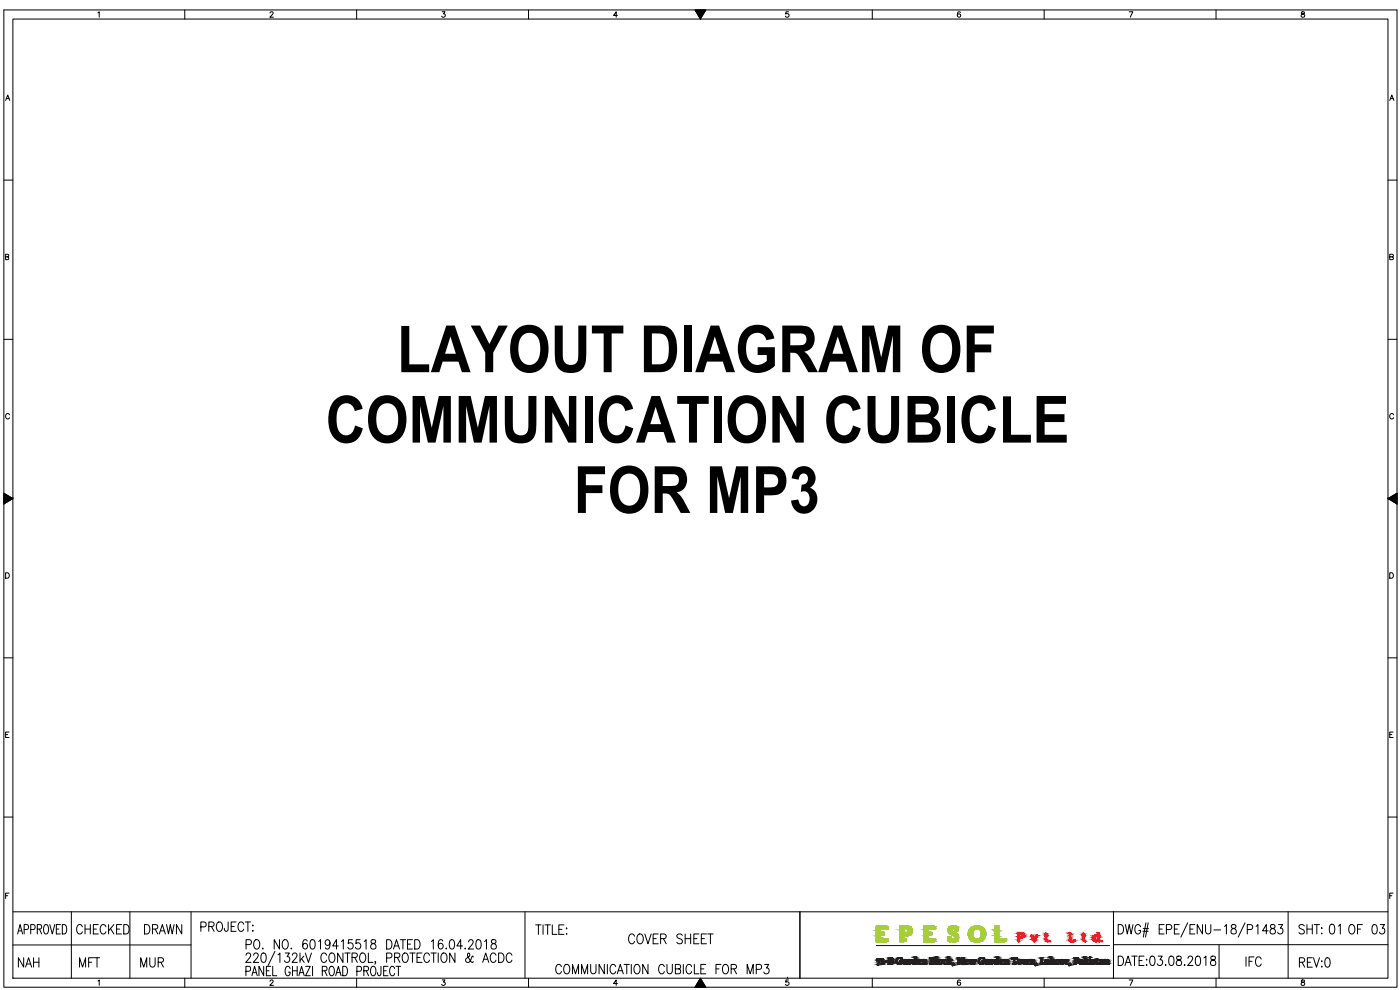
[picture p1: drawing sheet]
<svg xmlns="http://www.w3.org/2000/svg" width="420mm" height="297mm" viewBox="0 0 420 297" stroke-linecap="round" stroke-linejoin="round" font-family="sans-serif">
<defs><g id="words">
<g font-size="19.5">
<text x="119.2" y="111.7">LAYOUT DIAGRAM OF</text>
<text x="97.7" y="132.8">COMMUNICATION CUBICLE</text>
<text x="172.2" y="153.9">FOR MP3</text>
</g>
<g font-size="6.2">
<text x="22.2" y="281.5">CHECKED</text>
<text x="42.3" y="281.5">DRAWN</text>
<text x="59.3" y="280.8">PROJECT:</text>
<text x="389.1" y="281.5">SHT: OF 03</text>
<text x="397.9" y="281.5">01</text>
<text x="187.7" y="284.3">COVER SHEET</text>
<text x="4.6" y="291.4">NAH</text>
<text x="22.9" y="291.4">MFT</text>
<text x="41.3" y="291.4">MUR</text>
<text x="165.8" y="293.5">COMMUNICATION CUBICLE FOR MP3</text>
<text x="372.9" y="291">IFC</text>
<text x="389.1" y="291.4">REV:0</text>
</g>
<text font-size="4.4" x="183.1" y="6.3">4</text>
</g></defs>
<!-- layer: 0 -->
<g fill="none" stroke="#000" stroke-width=".3">
<path d="M1.2 3h418.1v293.2h-418.1zM3.9 5.7h412.7v287.8h-412.7zM29.4 3.9l.4-.4v1.7M55.4 3v2.7M81 3.9l.2-.3 .5-.1 .3 .5-1 1.2h1.1M107 3v2.7M132.7 3.5h.9l-.5 .6a.54 .54 0 0 1 .4 .9 .54 .54 0 0 1-.9-.2M158.6 3v2.7M208.6 3h3.2l-1.6 2.7zM208.7 3l-.1 .1M208.9 3l-.2 .2M209.1 3l-.3 .3"/>
<path d="M209.3 3l-.4 .5M209.5 3l-.6 .6M209.7 3l-.7 .7M209.9 3l-.8 .8M210.1 3l-1 .9M210.2 5.7h.1M210.2 3v2.7M210.3 3l-1.1 1.1M210.4 5.4l-.2 .2M210.5 3l-1.2 1.2M210.7 3l-1.3 1.3M210.7 4.9l-.6 .6"/>
<path d="M210.9 3l-1.5 1.4M211 4.4l-1 1M211 3l-1.5 1.5M211.2 3l-1.6 1.7M211.3 3.9l-1.4 1.3M211.4 3l-1.8 1.8M211.6 3.4l-1.7 1.7M211.6 3l-1.9 1.9M211.8 3l-2 2M236.7 3.5h-.8l-.1 .7a.57 .57 0 0 1 .9 0 .57 .57 0 0 1-.1 .9 .57 .57 0 0 1-.9-.3M261.8 3v2.7M288.2 3.8v-.2a.8 .8 0 0 0-1 .6 .8 .8 0 0 0 .6 1 .51 .51 0 0 0 .5-.5 .51 .51 0 0 0-.4-.5 .51 .51 0 0 0-.6 .4"/>
<path d="M313.4 3v2.7M338.9 3.5h1.1l-.8 1.7M364.9 3v2.7M390.6 3.6v.5a.66 .66 0 0 1 .8 .2 .66 .66 0 0 1 0 .8l-.8-.1v-.5l.9-.6-.3-.4zM1.7 30.1l.6-1.6 .6 1.6M1.9 29.6h.8M417.1 30.1l.6-1.6 .6 1.6M417.3 29.6h.8M1.2 54h2.7M416.6 54h2.7M1.7 77.1l.8-.1v-.6l-.8-.1v1.6l.9-.1v-.6l-.3-.1M417.1 77.1l.9-.1 .1-.5-1-.2v1.6l1-.1v-.6l-.3-.1"/>
<path d="M1.2 101.8h2.7M416.6 101.8h2.7M2.9 124.5a.6 .6 0 0 0-.7-.4 .6 .6 0 0 0-.5 .6v.4a.6 .6 0 0 0 .5 .6 .6 .6 0 0 0 .7-.4M418.2 124.5a.6 .6 0 0 0-.6-.4 .6 .6 0 0 0-.5 .6v.4a.6 .6 0 0 0 .5 .6 .6 .6 0 0 0 .6-.4M1.2 149.6h2.7l-2.7-1.6v3.2l2.7-1.6h-2.7h2.7M1.3 148l-.1 .1M1.4 148.1l-.2 .2M1.5 148.2l-.3 .3M1.6 148.3l-.4 .4M1.7 148.3l-.5 .6M1.9 148.4l-.7 .7M2 148.5l-.8 .8"/>
<path d="M2.1 148.5l-.9 1M2.2 148.6l-1 1.1M2.3 148.7l-1.1 1.2M2.4 148.8l-1.2 1.3M2.6 148.8l-1.4 1.4M2.7 148.9l-1.5 1.6M2.8 149l-1.6 1.6M2.9 149l-1.7 1.8M3.1 149.1l-1.9 1.9M3.2 149.2l-2 2M3.3 149.2l-1.7 1.8M3.4 149.3l-1.3 1.4"/>
<path d="M3.5 149.4l-.9 1M3.7 149.5l-.7 .6M3.8 149.5l-.3 .3M3.9 149.6h.1M416.6 149.6l2.7-1.6v3.2zM416.6 149.6h.1M416.6 149.6h2.7M416.6 149.5l.3 .3M416.7 149.5l.7 .6M416.9 149.4l1 1M417 149.3l1.3 1.4M417.1 149.2l1.7 1.8"/>
<path d="M417.2 149.2l2.1 2M417.4 149.1l1.9 1.9M417.5 149l1.8 1.8M417.6 149l1.7 1.6M417.7 148.9l1.6 1.6M417.8 148.8l1.5 1.4M417.9 148.8l1.4 1.3M418.1 148.7l1.2 1.2M418.2 148.6l1.1 1.1M418.3 148.5l1 1M418.4 148.5l.9 .8M418.5 148.4l.8 .7"/>
<path d="M418.7 148.3l.6 .6M418.8 148.3l.5 .4M418.9 148.2l.4 .3M419 148.1l.3 .2M419.2 148l.1 .1M1.7 171.9h.5a.87 .87 0 0 1 .6 .8 .87 .87 0 0 1-.6 .8h-.5zM417.1 171.9h.5a.88 .88 0 0 1 .6 .8 .88 .88 0 0 1-.6 .8h-.5zM1.2 197.4h2.7M416.6 197.4h2.7M2.7 219.6h-1v1.7h1M418.1 219.6h-1v1.7h1M1.7 220.4h.6"/>
<path d="M417.1 220.4h.6M1.2 245.2h2.7M416.6 245.2h2.7M1.7 268.8h.6M2.7 268h-1v1.6M3.9 273.6h412.7M5.6 279.3h.9M7.3 278.9l1.1-.1 .2-.4-.2-.9-1.1-.1v2.8M9.2 278.9l1.1-.1 .2-.4-.2-.9-1.1-.1v2.8M11.2 278.8l1.1-.2 .2-.4-.2-.7-1.1-.1v2.8M11.8 278.8l.7 1.4M13.4 277.5l.2-.1a1.23 1.23 0 0 1 1 1.8l-.1 .4a.66 .66 0 0 1-1.1 .5l-.3-.9z"/>
<path d="M14.9 277.4l.8 2.8 .7-2.8M16.9 278.8h.8M18.1 277.4h-1.2v2.8h1.2M18.7 277.4h.7a1.79 1.79 0 0 1 0 2.8h-.7zM21.4 273.6v19.9M39 273.6v19.9M57.3 273.6v19.9M157.6 273.6v19.9M160.8 277.5h1.6M161.6 277.5v2.9M163 277.5v2.9M163.5 277.5h1.7"/>
<path d="M164.4 277.5v2.9M165.7 277.5v2.9h1.4M167.7 278.8h.9M169.2 277.5h-1.5v2.9h1.5M170 278.4v.3zM240.1 273.6v19.9M334.2 273.6v19.9M335.6 277.4a1.5 1.5 0 0 1 1.6 .9 1.5 1.5 0 0 1-.5 1.8l-1.1 .1zM337.7 277.4l.6 2.8 .6-2.8 .6 2.8 .5-2.8M342.3 278.1a.88 .88 0 0 0-1.1-.7 .88 .88 0 0 0-.6 1.1v.7a.88 .88 0 0 0 .8 1 .88 .88 0 0 0 .9-1h-.6M343 279.4h1.6M343.1 278.6h1.6"/>
<path d="M343.9 276.9l-.8 4.3M344.6 276.9l-.8 4.3M347.9 278.8h.9M349.4 277.4h-1.5v2.8h1.5M350 278.9h1.1a.76 .76 0 0 0 .6-.7 .76 .76 0 0 0-.6-.8h-1.1v2.8M352.4 278.8h1M353.9 277.4h-1.5v2.8h1.5M356.4 276.9l-2 4.3M357.1 278.8h.9M358.6 277.4h-1.5v2.8h1.5M360.9 277.4v2.8l-1.6-2.8v2.8M361.8 277.4v2a.79 .79 0 0 0 .8 .8 .79 .79 0 0 0 .8-.8v-2"/>
<path d="M364.3 279h2M367.5 278l.6-.6v2.8M369.7 277.6a.59 .59 0 0 0 .2 .9 .89 .89 0 0 1 1.1 .8 .89 .89 0 0 1-1 .9 .92 .92 0 0 1-.5-1.1 .92 .92 0 0 1 1.1-.6 .59 .59 0 0 0 .2-.9zM373.6 276.9l-2 4.3M374.3 278.9h1.1a.76 .76 0 0 0 .6-.7 .76 .76 0 0 0-.6-.8h-1.1v2.8M377 278l.5-.6v2.8M380.6 279.3h-1.7l1.1-1.9v2.8M381.4 277.6a.61 .61 0 0 0 .2 .9 .89 .89 0 0 1 1.2 .8 .89 .89 0 0 1-1.1 .9 .92 .92 0 0 1-.5-1.1 .92 .92 0 0 1 1.1-.6 .61 .61 0 0 0 .2-.9zM383.7 277.4h1.2l-.6 1.1a.85 .85 0 0 1 .6 1.3 .85 .85 0 0 1-1.5-.1M386.6 273.6v19.9M417.1 268.8h.6M418.1 268h-1v1.6"/>
<path d="M3.9 283.5h53.4M5.3 280.2l.7-2.8 .8 2.8M29.4 294.3l.4-.3v1.7M55.4 293.5v2.7M73.8 291.4h.9a.79 .79 0 0 0 .5-.7 .79 .79 0 0 0-.5-.8h-.9v2.9M73.8 286.6l.5-.7h.5l.4 .6-.3 .9-1.2 1.4h1.6M73.8 283.4h1.1a.76 .76 0 0 0 .6-.7 .76 .76 0 0 0-.6-.8h-1.1v2.9M75.6 292.8l.8-2.9 .8 2.9M75.9 291.8h1M76.1 286.6l.5-.7 .7 .2 .2 .4-.3 .9-1.2 1.4h1.6M76.6 282.1l.2-.2a1.52 1.52 0 0 1 1.2 1.2 1.52 1.52 0 0 1-.5 1.5l-.2 .2a1.52 1.52 0 0 1-1.2-1.2 1.52 1.52 0 0 1 .5-1.5zM78.6 286.1l.6-.2a1.63 1.63 0 0 1 .6 2.3l-.2 .4-.6 .2a1.96 1.96 0 0 1-.4-2.7z"/>
<path d="M78.9 284.5v.3zM79.1 289.9v2.9l-1.4-2.9v2.9M79.9 291.3h.8M81 294.4l.4-.4 .6 .3-1 1.4h1.1M81.3 289.9h-1.4v2.9h1.4M81.8 289.9v2.9h1.3M82.5 285.4l-2 4.3M83.4 286.5l.6-.6v2.9M83.9 281.9v2.9l-1.6-2.9v2.9M85.1 282.1l.3-.2a1.52 1.52 0 0 1 1.2 1.2 1.52 1.52 0 0 1-.5 1.5l-.3 .2a1.51 1.51 0 0 1-1.2-1.2 1.51 1.51 0 0 1 .5-1.5zM85.6 285.9h1.2l-.6 1.1a.85 .85 0 0 1 .6 1.3 .85 .85 0 0 1-1.4-.1M87.1 290.6a.7 .7 0 0 0-.7-.7 .7 .7 0 0 0-.7 .7v1.5a.7 .7 0 0 0 1.1 .5l.3-.9h-.5"/>
<path d="M87.4 284.5v.3zM87.7 286.6l.5-.7 .7 .2 .2 .4-.3 .9-1.2 1.4h1.6M87.8 291.3h1.4M87.8 289.9v2.9M89.2 289.9v2.9M89.7 292.8l.8-2.9 .8 2.9M90 291.8h1M90 285.9v2.9M90.5 287.7l.8 1.1M91.2 286.9l-1.2 1.3M91.6 285.9l1 2.9 .9-2.9M91.7 289.9h1.4l-1.4 2.9h1.4"/>
<path d="M92.2 282.3a.65 .65 0 0 0-1-.2 1.85 1.85 0 0 0 .3 2.7 .8 .8 0 0 0 .8-1.2 .8 .8 0 0 0-1.4-.2l-.1 .4M93.3 282.1l.6-.2a1.61 1.61 0 0 1 .6 2.3l-.3 .4-.5 .2a1.61 1.61 0 0 1-.6-2.3zM93.8 289.9v2.9M95.6 282.5l.6-.6v2.9M96.7 291.3l1.2-.2 .2-.4-.2-.6-1.2-.2v2.9M97.4 291.3l.7 1.5M98 286.6a.88 .88 0 0 0-1-.7 .88 .88 0 0 0-.7 1.1v.7a.88 .88 0 0 0 .7 1 .88 .88 0 0 0 1-.6M99 282.9a.73 .73 0 0 1-.3 .7 .73 .73 0 0 1-.8-.1 .8 .8 0 0 1-.2-1.2 .8 .8 0 0 1 1.2 0 3 3 0 0 1-.2 2.3 .65 .65 0 0 1-1-.2M99.1 290.1l.2-.2a1.22 1.22 0 0 1 1 1.8l-.1 .4a.7 .7 0 0 1-1.1 .5l-.4-.9 .1-1.1zM99.2 286.1a.91 .91 0 0 1 .9 0 .91 .91 0 0 1 .4 .9v.7a.93 .93 0 0 1-.9 1.1 .93 .93 0 0 1-.9-1.1v-.7zM100.7 292.8l.9-2.9 .8 2.9M101 291.8h1.1"/>
<path d="M101.6 283.8h-1.8l1.2-1.9v2.9M102.5 282.5l.5-.6v2.9M102.9 289.9h.7a1.69 1.69 0 0 1 0 2.9h-.7zM102.9 285.9v2.9l-1.6-2.9v2.9M103.5 285.9h1.6M104.3 285.9v2.9M105.7 287.3h1a.67 .67 0 0 0 .6-.7 .67 .67 0 0 0-.6-.7h-1v2.9M105.8 281.9h-1.2l-.1 1.2a.87 .87 0 0 1 1.3 .1 .87 .87 0 0 1-.1 1.2 .87 .87 0 0 1-1.3-.2M106.4 287.3l.8 1.5M107 293.5v2.7M107.1 291.4h.9a.78 .78 0 0 0 .5-.7 .78 .78 0 0 0-.5-.8h-.9v2.9M108 281.9h-1.1l-.1 1.2a.88 .88 0 0 1 1.3 .1 .88 .88 0 0 1-.2 1.3 .88 .88 0 0 1-1.2-.3"/>
<path d="M108.4 286.1a.93 .93 0 0 1 1 0 .93 .93 0 0 1 .4 .9v.7a.94 .94 0 0 1-1 1.1 .94 .94 0 0 1-.9-1.1v-.7zM109.2 291.3l1.2-.2 .2-.4-.2-.6-1.2-.2v2.9M109.3 282.5l.6-.6v2.9M109.9 291.3l.7 1.5M110.5 285.9v2.9h1.4M111.5 282.1a.63 .63 0 0 0 .2 .9 .89 .89 0 0 1 1.1 .8 .89 .89 0 0 1-1 1 .91 .91 0 0 1-.5-1.2 .91 .91 0 0 1 1.1-.6 .6 .6 0 0 0 .2-.9zM111.6 290.1l.2-.2a1.54 1.54 0 0 1 1.1 1.2 1.54 1.54 0 0 1-.5 1.5l-.2 .2a1.35 1.35 0 0 1-.9-2.2zM112.7 288.6h-.2h.2l-.2 .7M114.3 289.9v2.2l-.2 .5h-.6l-.2-.8M115.1 291.3h.8M116 287.4h1a.76 .76 0 0 0 .6-.7 .76 .76 0 0 0-.6-.8h-1v2.9M116 281.9a1.51 1.51 0 0 1 1.6 .9 1.51 1.51 0 0 1-.4 1.8l-1.2 .2z"/>
<path d="M116.4 289.9h-1.3v2.9h1.3M118.1 284.8l.9-2.9 .9 2.9M118.4 287.3h1a.67 .67 0 0 0 .6-.7 .67 .67 0 0 0-.6-.7h-1v2.9M118.4 283.8h1.2M118.4 290.6a.7 .7 0 0 0-1.1-.5 1.95 1.95 0 0 0 .3 2.7 .73 .73 0 0 0 .8-.7M118.8 289.9h1.5M119.2 287.3l.8 1.5M119.6 289.9v2.9M120.1 281.9h1.6M120.9 281.9v2.9M121.2 286.1a.93 .93 0 0 1 .9 0 .93 .93 0 0 1 .4 .9v.7a.93 .93 0 0 1-.9 1.1 .93 .93 0 0 1-.9-1.1l.1-1.1zM122.3 283.3h.9"/>
<path d="M123 285.9h1.6M123.8 281.9h-1.5v2.9h1.5M123.8 285.9v2.9M124.5 281.9a1.51 1.51 0 0 1 1.6 .9 1.51 1.51 0 0 1-.5 1.8l-1.1 .2zM125.2 287.3h.9M126.6 285.9h-1.4v2.9h1.4M128.9 286.6a.88 .88 0 0 0-1.1-.7 .88 .88 0 0 0-.6 1.1v.7a.88 .88 0 0 0 .6 1 .88 .88 0 0 0 1.1-.6M129.4 285.9h1.6M129.5 282.5l.5-.6v2.9M130.1 285.9v2.9M131.5 285.9v2.9M132.7 294h.9l-.5 .7a.53 .53 0 0 1 .5 .5 .53 .53 0 0 1-.4 .5 .53 .53 0 0 1-.6-.4"/>
<path d="M132.8 286.1l.2-.2a1.51 1.51 0 0 1 1.2 1.2 1.51 1.51 0 0 1-.5 1.5l-.2 .2a1.52 1.52 0 0 1-1.3-1.2 1.52 1.52 0 0 1 .6-1.5zM132.9 282.3a.67 .67 0 0 0-1-.2 1.85 1.85 0 0 0 .3 2.7 .8 .8 0 0 0 .8-1.2 .8 .8 0 0 0-1.4-.2l-.1 .4M133.9 284.5v.3zM135.2 282.1l.5-.2a1.75 1.75 0 0 1 0 2.9h-.2a1.61 1.61 0 0 1-.5-2.3zM136.5 285.9v2.9l-1.5-2.9v2.9M138.8 283.8h-1.7l1.2-1.9v2.9M139.6 284.5v.3zM140.6 282.6l.5-.7 .7 .2 .2 .4-.3 .9-1.2 1.4h1.6M142 287.1l-.2-.2-.5 1.1a.84 .84 0 0 1-.5 .7 .84 .84 0 0 1-1-.2v-.8l1.1-.8a.48 .48 0 0 0 .1-.6 .48 .48 0 0 0-.6-.2v.9l.8 1.4 .5 .4 .3-.3M143.1 282.1l.6-.2a1.75 1.75 0 0 1 0 2.9h-.2a1.63 1.63 0 0 1-.6-2.3zM144.9 288.8l.9-2.9 .9 2.9M145.2 287.8h1.1"/>
<path d="M145.4 282.5l.6-.6v2.9M147.6 282.1a.63 .63 0 0 0 .2 .9 .89 .89 0 0 1 1.2 .8 .89 .89 0 0 1-1.1 1 .92 .92 0 0 1-.5-1.2 .92 .92 0 0 1 1.1-.6 .6 .6 0 0 0 .2-.9zM148.9 286.6a.88 .88 0 0 0-1.1-.7 .88 .88 0 0 0-.7 1.1v.7a.88 .88 0 0 0 .7 1.1 .88 .88 0 0 0 1.1-.7M149.6 285.9a1.51 1.51 0 0 1 1.6 .9 1.51 1.51 0 0 1-.4 1.8l-1.2 .2zM153.6 286.6a.88 .88 0 0 0-1-.7 .88 .88 0 0 0-.7 1.1v.7a.88 .88 0 0 0 .7 1.1 .88 .88 0 0 0 1-.7M158.6 293.5v2.7M170 280.1v.3zM208.6 296.1l.1 .1M208.7 296l.2 .2M208.8 295.8l.3 .4M208.9 295.7l.4 .5M208.9 295.6l.6 .6"/>
<path d="M209 295.5l.7 .7M209.1 295.4l.8 .8M209.1 295.3l1 .9M209.2 295.1l1.1 1.1M209.3 295l1.2 1.2M209.4 294.9l1.3 1.3M209.4 294.8l1.5 1.4M209.5 294.7l1.5 1.5M209.6 294.5l1.6 1.7M209.6 294.4l1.8 1.8M209.7 294.3l1.9 1.9M209.8 294.2l2 2"/>
<path d="M209.9 294l1.7 1.8M210.2 293.5l1.6 2.7h-3.2zM210.2 293.5v2.7M236.4 293.5h.1M236.7 294h-.8l-.1 .7a.57 .57 0 0 1 .9 0 .57 .57 0 0 1-.1 .9 .57 .57 0 0 1-.9-.3M261.8 293.5v2.7M288.2 294.3v-.2a.8 .8 0 0 0-1 .6 .8 .8 0 0 0 .6 1 .51 .51 0 0 0 .5-.5 .51 .51 0 0 0-.4-.6 .51 .51 0 0 0-.6 .5M313.4 293.5v2.7M334.2 283.4h82.4M335.6 286.9a1.5 1.5 0 0 1 1.6 .9 1.5 1.5 0 0 1-.5 1.8l-1.1 .1zM337.6 289.7l1-2.8 .9 2.8M338 288.8h1.1"/>
<path d="M338.9 294h1.1l-.8 1.7M339.7 286.9h1.6M340.5 286.9v2.8M341.9 288.2h.9M343.3 286.9h-1.4v2.8h1.4M344.1 287.8v.3zM344.1 289.4v.3zM345.4 287l.6-.1a1.63 1.63 0 0 1 .5 2.3l-.2 .4-.6 .1a1.96 1.96 0 0 1-.3-2.7zM347.5 286.9h1.3l-.7 1.1a.85 .85 0 0 1 .7 1.3 .85 .85 0 0 1-1.5-.1M349.8 289.4v.3zM351.1 287l.6-.1a1.61 1.61 0 0 1 .5 2.3l-.2 .4-.6 .1a1.61 1.61 0 0 1-.5-2.3zM353.2 287a.63 .63 0 0 0 .3 1 .89 .89 0 0 1 1.1 .8 .89 .89 0 0 1-1 .9 .92 .92 0 0 1-.5-1.1 .92 .92 0 0 1 1.1-.6 .63 .63 0 0 0 .2-1z"/>
<path d="M355.5 289.4v.3zM356.5 287.5l.5-.6 .7 .1 .2 .4-.3 1-1.2 1.3h1.6M359.1 287l.5-.1a1.61 1.61 0 0 1 .6 2.3l-.2 .4-.6 .1a1.61 1.61 0 0 1-.6-2.3zM361.3 287.4l.6-.5v2.8M363.5 287a.6 .6 0 0 0 .2 1 .89 .89 0 0 1 1.2 .8 .89 .89 0 0 1-1.1 .9 .92 .92 0 0 1-.5-1.1 .92 .92 0 0 1 1.1-.6 .63 .63 0 0 0 .3-1zM364.9 293.5v2.7M365.9 283.5v10M390.6 294.1v.5a.66 .66 0 0 1 .8 .2 .66 .66 0 0 1 0 .8l-.8-.1v-.5l.9-.6-.1-.3z"/>
</g>
<!-- layer: 1BORDER_A4|Layer 1 -->
<path d="M263 283.7h69.9" fill="none" stroke="#231f20" stroke-width=".3"/>
<g fill="none" stroke="#000" stroke-width=".3">
<path d="M263 277.9h2.2a.87 .87 0 0 1 1.4 .8h-2.4v1.1h1.2v.8h-1.2v1.2h2.3a.65 .65 0 0 1-.2 .8 .65 .65 0 0 1-.8 0h-2.5zM270 277.8h.5a3.1 3.1 0 0 1 3.2 1 1.78 1.78 0 0 1-2.4 2v.9h.5a.67 .67 0 0 1-.2 .8 .67 .67 0 0 1-.7 0h-.9zM271.3 278.6a.79 .79 0 0 1 1.2 .7 .79 .79 0 0 1-1.2 .7zM277.2 277.9h2.2a.89 .89 0 0 1 1.4 .8h-2.4v1.1h1.2v.8h-1.2v1.2h2.3a.77 .77 0 0 1-.3 .8 .77 .77 0 0 1-.9 0h-2.3zM284.8 278.3a1.15 1.15 0 0 1 1.9 0v-.4a.91 .91 0 0 1 .7 1.4h-.7a.67 .67 0 0 0-.4-.6 .67 .67 0 0 0-.8 .2l.5 .6a1.73 1.73 0 0 1 1.4 2.7 1.33 1.33 0 0 1-2 0v.4a.88 .88 0 0 1-.8-1.3v-.3h.8a.61 .61 0 0 0 .3 .8 .61 .61 0 0 0 .8-.5 .61 .61 0 0 0-.6-.7l-.2-.1a1.41 1.41 0 0 1-.9-2.2zM291.1 278.7a2.6 2.6 0 0 1 3.7-.5 2.6 2.6 0 0 1 .3 3.8 2.62 2.62 0 0 1-3.3 .3 2.62 2.62 0 0 1-1-3.2zM292.3 279.1a1.42 1.42 0 0 1 1.8-.1 1.42 1.42 0 0 1 .3 1.9 1.38 1.38 0 0 1-1.9 .7 1.38 1.38 0 0 1-.5-2zM298.5 277.8h1.3v3.9h2.2a.84 .84 0 0 1-1.2 .9h-2.3zM305.3 279.8a1.92 1.92 0 0 1 2 .5 1.08 1.08 0 0 1-1.4 1.2v1h-.3v-2.5h-.3zM320.8 279.8l.5 .1v2a.6 .6 0 0 0 .4 .5 .6 .6 0 0 0 .7-.2l.2-.2v.5a1.45 1.45 0 0 1-1.6-.2v-2.2zM263.2 287.8l1.1 .1-.8 1.7-.2-.1 .8-1.5h-.7l-.3 .3zM264.4 287.8l.7-.1-.1 1.4 .3 .2h-.9l.3-.3v-.9z"/>
<path d="M265.5 288.5l.7-.1 .1 .2h-.8zM266.6 287.3h.7a.49 .49 0 0 1 .6 .4 .49 .49 0 0 1-.3 .6 .58 .58 0 0 1 .4 .8 .58 .58 0 0 1-.9 .2h-.5l.2-.3v-1.5zM267.1 288.4a.42 .42 0 0 1 .6 0 .42 .42 0 0 1-.1 .6 .42 .42 0 0 1-.6-.1zM267.1 287.5a.4 .4 0 0 1 .6 .3 .4 .4 0 0 1-.6 .3zM269.2 287.6l.7-.3 .7 .1v.5a.73 .73 0 0 0-1-.5 .73 .73 0 0 0-.4 1.1 .61 .61 0 0 0 .4 .7 .61 .61 0 0 0 .8-.3l-.1-.4h-.3a.36 .36 0 0 1 .5-.1 .36 .36 0 0 1 .1 .5 .84 .84 0 0 1-1 .5 .84 .84 0 0 1-.6-.9zM271.1 288.1a.6 .6 0 0 1 .8-.1 .6 .6 0 0 1 0 .9l.1 .2h.3a.26 .26 0 0 1-.3 .2 .26 .26 0 0 1-.2-.2 .35 .35 0 0 1-.6 .1 .35 .35 0 0 1 .1-.6l.5-.1a.35 .35 0 0 0-.2-.4 .35 .35 0 0 0-.5 .1zM271.3 288.8l.4-.1a.24 .24 0 0 1-.1 .4 .24 .24 0 0 1-.3-.3zM272.5 288l.4-.1v.3l.5-.3v.5l-.2-.3-.3 .3v.7l.2 .2h-.6l.2-1.1zM273.9 288.2l.7-.1v.8a.47 .47 0 0 1-.7 .1 .47 .47 0 0 1 0-.8zM274.4 287.1h.5l-.1 1.9 .4 .1-.3 .2-.3-.2a.66 .66 0 0 1-1.1-.2 .66 .66 0 0 1 .6-.9l.5-.1zM275.5 288.1a.47 .47 0 0 1 .6-.3 .47 .47 0 0 1 .2 .7l-.8 .1a.62 .62 0 0 0 .9 .5l-.1 .1a.68 .68 0 0 1-.9-.1 .68 .68 0 0 1 .1-1zM275.6 288.1l.4-.1 .1 .3-.6 .1z"/>
<path d="M276.7 288l.4-.1v.2a.55 .55 0 0 1 .8-.1 .55 .55 0 0 1 0 .8l.2 .5h-.6l.2-.8a.34 .34 0 0 0-.2-.4 .34 .34 0 0 0-.4 .1v.9l.2 .2h-.6l.1-.2zM279.1 287.3h.7a.49 .49 0 0 1 .6 .4 .49 .49 0 0 1-.3 .6 .58 .58 0 0 1 .4 .8 .58 .58 0 0 1-.9 .2h-.5l.2-.3v-1.5zM279.5 288.4a.42 .42 0 0 1 .6 0 .42 .42 0 0 1 0 .6 .42 .42 0 0 1-.6-.1zM279.6 287.5a.4 .4 0 0 1 .6 .3 .4 .4 0 0 1-.7 .3zM280.8 287.1h.5l-.1 2 .2 .2h-.6l.2-.3v-1.6zM281.9 288.2a.48 .48 0 0 1 .7 .4 .48 .48 0 0 1-.7 .4zM283.2 288.2a.46 .46 0 0 1 .6-.4 .46 .46 0 0 1 .3 .6l-.1-.2a.35 .35 0 0 0-.5-.1 .35 .35 0 0 0-.1 .4 .51 .51 0 0 0 .2 .5 .51 .51 0 0 0 .5 0 .63 .63 0 0 1-.9 .2 .63 .63 0 0 1 0-1zM284.4 287.1h.5l-.1 2 .2 .2h-.6l.2-.3v-1.7zM285.2 287.9h.5l-.6 .6 .7 .8h-.4l-.5-.7 .4-.5zM286 289.1l.2-.1a.41 .41 0 0 1 .1 .5 .41 .41 0 0 1-.4 .2zM287.4 287.3h.4l1.1 1.5v-1.2l-.2-.3h.6l-.3 .4v1.7l-1.2-1.7v1.4l.2 .2-.6-.1a1.46 1.46 0 0 0 .2-1.5zM289.7 288.1a.46 .46 0 0 1 .7-.3 .46 .46 0 0 1 .1 .7l-.8 .1a.7 .7 0 0 0 .9 .5v.1a.68 .68 0 0 1-1-.1 .68 .68 0 0 1 .1-1z"/>
<path d="M289.9 288.1l.3-.1 .2 .3-.7 .1zM290.8 287.9h.6l-.2 .2 .2 1 .4-.9-.2-.3h.6l-.2 .2 .2 1 .4-1-.2-.2 .5 .1-.6 1.3h-.2l-.3-.9-.5 .9zM293.9 287.6l.7-.3 .7 .1v.5a.73 .73 0 0 0-1-.5 .73 .73 0 0 0-.4 1.1 .61 .61 0 0 0 .4 .7 .61 .61 0 0 0 .8-.3l-.1-.4h-.3a.36 .36 0 0 1 .5-.1 .36 .36 0 0 1 .1 .5 .83 .83 0 0 1-1 .5 .83 .83 0 0 1-.6-.9zM295.8 288.1a.6 .6 0 0 1 .8-.1 .6 .6 0 0 1 0 .9l.4 .2a.28 .28 0 0 1-.3 .2 .28 .28 0 0 1-.2-.2 .35 .35 0 0 1-.6 .1 .35 .35 0 0 1 .1-.6l.5-.1a.35 .35 0 0 0-.2-.4 .35 .35 0 0 0-.5 .1zM296 288.8l.4-.1a.24 .24 0 0 1-.1 .4 .24 .24 0 0 1-.3-.3zM297.2 288l.4-.1v.3l.5-.3v.5l-.2-.3-.3 .3v.7l.2 .2h-.6l.2-1.1zM298.6 288.2l.7-.1v.8a.47 .47 0 0 1-.7 .1 .47 .47 0 0 1 0-.8zM299.1 287.1l.5-.1-.1 2 .4 .1-.3 .2-.3-.2a.66 .66 0 0 1-1.1-.2 .66 .66 0 0 1 .6-.9l.5-.1zM300.2 288.1a.47 .47 0 0 1 .6-.3 .47 .47 0 0 1 .2 .7l-.8 .1a.62 .62 0 0 0 .9 .5l-.1 .1a.68 .68 0 0 1-.9-.1 .68 .68 0 0 1 .1-1zM300.3 288.1l.4-.1 .1 .3-.6 .1zM301.4 288l.4-.1v.2a.55 .55 0 0 1 .8-.1 .55 .55 0 0 1 0 .8l.2 .5h-.6l.2-.8a.34 .34 0 0 0-.2-.4 .34 .34 0 0 0-.4 .1v.9l.2 .2h-.6l.1-.2zM303.6 287.3h1.6l-.1 .5a.29 .29 0 0 0-.2-.3 .29 .29 0 0 0-.4 .1v1.4l.3 .3h-.8l.3-.3v-1.5h-.4l-.3 .3z"/>
<path d="M305.7 288.2a.48 .48 0 0 1 .7 .4 .48 .48 0 0 1-.7 .4zM305.9 280a.71 .71 0 0 1 1 .2 .71 .71 0 0 1-.3 1h-.7zM306.8 287.9h.6l-.2 .2 .3 1 .3-.9-.2-.3h.6l-.2 .2 .3 1 .3-1-.2-.2h.6l-.9 1.4-.2-.9-.6 .9zM309.1 288l.4-.1v.2a.56 .56 0 0 1 .8-.1 .56 .56 0 0 1 0 .8l.2 .5h-.6l.2-.8a.35 .35 0 0 0-.2-.4 .35 .35 0 0 0-.4 .1v.9l.2 .2h-.6l.2-.2zM309.4 280.6l.4 .1 .6 1.5 .6-1.5 .4-.1-.8 1.9h-.3zM310.9 289.1l.2-.1a.43 .43 0 0 1 0 .5 .43 .43 0 0 1-.4 .2l.3-.3zM312.3 287.3h.6l-.1 .2-.1 1.4a.49 .49 0 0 0 .5 .2 .49 .49 0 0 0 .4-.4l-.1 .6h-1.3l.3-.4v-1.3zM313.8 288.1a.57 .57 0 0 1 .8-.1 .57 .57 0 0 1 .1 .8v.3l.3 .1-.4 .1-.1-.2a.35 .35 0 0 1-.6 .1 .35 .35 0 0 1 .1-.6l.5-.1a.36 .36 0 0 0-.3-.4 .36 .36 0 0 0-.4 .1zM313.8 280h.2v.6h.5v.2h-.4a1.22 1.22 0 0 0 .5 1.6v.2a1.09 1.09 0 0 1-.8-1.7l-.3-.3h.3zM314 288.8l.4-.1a.25 .25 0 0 1-.1 .4 .25 .25 0 0 1-.3-.3zM315 282.2h.3v.3h-.3zM315.1 287.1l.5-.1-.1 1.1 .3-.2a.65 .65 0 0 1 .6 .4 .65 .65 0 0 1-.1 .7l.2 .3h-.6l.3-.9a.33 .33 0 0 0-.4-.3 .33 .33 0 0 0-.3 .3l.2 .9h-.6l.2-.3v-1.7z"/>
<path d="M317.1 288.2a.48 .48 0 0 1 .7 .4 .48 .48 0 0 1-.7 .4zM318.3 288l.5-.1v.3l.5-.3-.1 .5-.1-.3-.3 .3-.1 .7 .3 .2h-.6l.1-1.1zM319.7 288.1a.47 .47 0 0 1 .6-.3 .47 .47 0 0 1 .2 .7l-.8 .1a.62 .62 0 0 0 .9 .5l-.1 .1a.68 .68 0 0 1-.9-.1 .68 .68 0 0 1 .1-1zM319.8 288.1l.4-.1 .1 .3-.6 .1zM320.9 289.1l.2-.1a.41 .41 0 0 1 .1 .5 .41 .41 0 0 1-.4 .2zM322.3 287.3h.1a.76 .76 0 0 1 1 .1 .76 .76 0 0 1 .1 1l-.2 .1a.44 .44 0 0 0-.5 .1 .44 .44 0 0 0 0 .6l.2 .1h-.7l.2-.4v-1.3zM322.8 287.5a.46 .46 0 0 1 .7 .4 .46 .46 0 0 1-.7 .4zM324 288.1a.61 .61 0 0 1 .8-.1 .61 .61 0 0 1 .1 .9l.3 .2-.1 .1-.3 .1-.1-.2a.36 .36 0 0 1-.6 .2 .36 .36 0 0 1 .1-.7l.5-.1a.36 .36 0 0 0-.2-.4 .36 .36 0 0 0-.5 .1zM324.2 288.8l.4-.1a.25 .25 0 0 1-.1 .4 .25 .25 0 0 1-.3-.3zM325 280h.3v.6h.5v.2h-.5a1.2 1.2 0 0 0 .5 1.6v.2a1.09 1.09 0 0 1-.8-1.7l-.3-.1v-.2h.3zM325.3 287.1h.5l-.1 2 .2 .2h-.6l.2-.3v-1.6zM326.1 287.9h.6l-.7 .6 .7 .8h-.4l-.5-.7 .4-.5z"/>
<path d="M326.9 288l.4-.1v1.2l.2 .2h-.6l.2-.2zM327.9 288l.8-.1-.2 .4a.24 .24 0 0 0-.2-.3 .24 .24 0 0 0-.3 .2 .24 .24 0 0 0 .3 .3 .47 .47 0 0 1 .2 .7 .47 .47 0 0 1-.7 0v-.4l.3 .4a.26 .26 0 0 0 .4-.2 .26 .26 0 0 0-.3-.3 .4 .4 0 0 1-.4-.2 .4 .4 0 0 1 .1-.5zM328.3 280.8a.82 .82 0 0 1 1.3 .1v-.9h-.3l.2-.2a.41 .41 0 0 1 .4 .2 .41 .41 0 0 1 0 .5v1.8h.2v.2h-.4l-.1-.3a.91 .91 0 0 1-1.3 .2 .91 .91 0 0 1-.2-1.2zM328.6 280.9a.71 .71 0 0 1 1 .7 .71 .71 0 0 1-1.2 .4l-.1-.6zM328.9 287.9l.4-.2v.2h.5v.2h-.5v.2a.51 .51 0 0 0 .3 .8l.2 .1-.3 .1a.78 .78 0 0 1-.4-1.1zM330 288.1a.61 .61 0 0 1 .9-.1 .61 .61 0 0 1 0 .9l.4 .2-.2 .1-.2 .1-.2-.2a.36 .36 0 0 1-.5 .2 .36 .36 0 0 1 .1-.7l.4-.1a.36 .36 0 0 0-.2-.4 .36 .36 0 0 0-.4 .1zM330.2 288.8l.4-.1a.25 .25 0 0 1 0 .4 .25 .25 0 0 1-.4-.3zM330.5 282.2h.3v.3h-.3zM331.4 288l.5-.1-.1 .2a.56 .56 0 0 1 .9-.1 .56 .56 0 0 1 0 .8l.2 .5h-.6l.2-.8a.35 .35 0 0 0-.2-.4 .35 .35 0 0 0-.5 .1v.9l.2 .2h-.6l.2-1.1z"/>
<circle cx="282.3" cy="288.6" r=".7"/>
<circle cx="306.1" cy="288.6" r=".7"/>
<circle cx="317.5" cy="288.6" r=".7"/>
<circle cx="327.2" cy="287.3" r=".17"/>
</g>
<g fill="#a6ce38" stroke="#a6ce38" stroke-width=".3">
<path d="M292.6 282.6h1.2z"/>
<path d="M292.9 282.6h.6z"/>
<path d="M265.6 281.8h.3z"/>
<path d="M265.5 281.8h.4z"/>
<path d="M265 281.8h.9z"/>
<path d="M264.5 281.8h1.4z"/>
<path d="M279.9 281.8h.2z"/>
<path d="M279.4 281.8h.7z"/>
<path d="M278.7 281.8h1.4z"/>
<path d="M285.7 277.8h.2z"/>
<path d="M286 278.6h1.5z"/>
<path d="M285.2 282.6h.2z"/>
<path d="M286 282.6h.7z"/>
<path d="M271.7 278.6h1.9z"/>
<path d="M292.9 277.8h.6zM292.9 277.8h.6zM292.9 277.8h.6z"/>
<path d="M292.9 277.8l.9 .1zM292.6 277.9h1.2zM292.6 277.9h1.2zM292.6 277.9h1.2z"/>
<path d="M292.6 277.9h1.5zM292.4 277.9h1.7zM292.4 277.9h1.7zM292.4 277.9h1.7z"/>
<path d="M292.4 277.9l1.9 .1zM292.1 278h2.2zM292.1 278h2.2zM292.1 278h2.2z"/>
<path d="M292.1 278l2.4 .1zM291.9 278.1h2.6z"/>
<path d="M291.9 278.1h2.6zM291.9 278.1h2.6z"/>
<path d="M291.9 278.1l2.9 .1zM291.7 278.2h3.1zM291.7 278.2h3.1zM291.7 278.2h3.1z"/>
<path d="M291.7 278.2l3.3 .1zM291.5 278.3h3.5zM291.5 278.3h3.5zM291.5 278.3h3.5z"/>
<path d="M291.5 278.3l3.6 .2-.1-.2zM291.5 278.3l3.6 .2h-3.8zM291.3 278.5h3.8zM291.3 278.5h3.8z"/>
<path d="M291.3 278.5l4 .2zM291.3 278.5l4 .2h-4.2z"/>
<path d="M293.2 278.7h2.1zM293.2 278.7h2.1z"/>
<path d="M291.1 278.7h2.1zM291.1 278.7h1.8z"/>
<path d="M293.5 278.7h1.8zM293.5 278.7h1.8z"/>
<path d="M291.1 278.7h1.8zM291.1 278.7h1.8z"/>
<path d="M291.1 278.7h1.8zM291.1 278.7l1.6 .1z"/>
<path d="M293.5 278.7l1.9 .1zM293.5 278.7l1.9 .1z"/>
<path d="M293.7 278.8l1.7 .1zM293.7 278.8l1.7 .1z"/>
<path d="M291.1 278.8h1.6zM291.1 278.8l1.4 .1h-1.5zM291 278.9h1.5zM291 278.9h1.5z"/>
<path d="M293.9 278.9h1.6zM293.9 278.9h1.6z"/>
<path d="M291 278.9l1.3 .2 .2-.2zM291 278.9l1.3 .2h-1.4z"/>
<path d="M294 278.9l1.6 .2-.1-.2zM294 278.9l1.6 .2z"/>
<path d="M290.9 279.1h1.4zM290.9 279.1h1.4z"/>
<path d="M294.1 279.1h1.5zM294.1 279.1h1.5z"/>
<path d="M294.1 279.1l1.5 .2v-.2zM294.1 279.1l1.5 .2h-1.3z"/>
<path d="M290.8 279.1l1.3 .2 .2-.2zM290.8 279.1l1.3 .2h-1.3zM290.8 279.3h1.3zM290.8 279.3h1.3z"/>
<path d="M294.3 279.3h1.4zM294.3 279.3h1.4z"/>
<path d="M294.3 279.3l1.4 .2v-.2zM294.3 279.3l1.4 .2h-1.3z"/>
<path d="M290.8 279.3l1.2 .2 .1-.2zM290.8 279.3l1.2 .2h-1.3z"/>
<path d="M290.7 279.5h1.3zM290.7 279.5l1.3 .1z"/>
<path d="M294.4 279.5l1.4 .1zM294.4 279.5l1.4 .1z"/>
<path d="M294.4 279.6l1.4 .1zM294.4 279.6l1.4 .1z"/>
<path d="M290.7 279.6l1.3 .1v-.1zM290.7 279.6l1.3 .1h-1.4z"/>
<path d="M294.5 279.7l1.3 .2zM294.5 279.7l1.3 .2z"/>
<path d="M290.6 279.7h1.4zM290.6 279.7l1.3 .2z"/>
<path d="M294.5 279.9l1.3 .1zM294.5 279.9l1.3 .1z"/>
<path d="M290.6 279.9l1.3 .1zM290.6 279.9l1.3 .1z"/>
<path d="M294.5 280l1.3 .2v-.2zM294.5 280l1.3 .2h-1.3z"/>
<path d="M294.5 280.2h1.3zM294.5 280.2h1.3z"/>
<path d="M290.6 280l1.3 .2v-.2zM290.6 280l1.3 .2h-1.3z"/>
<path d="M290.6 280.2l1.3 .1zM290.6 280.2l1.3 .1z"/>
<path d="M290.6 280.3l1.3 .2v-.2zM290.6 280.3l1.3 .2h-1.3z"/>
<path d="M294.5 280.2l1.3 .3v-.3zM294.5 280.2l1.3 .3h-1.3z"/>
<path d="M294.5 280.5l1.3 .1zM294.5 280.5l1.3 .1z"/>
<path d="M290.6 280.5l1.3 .1zM290.6 280.5l1.3 .1z"/>
<path d="M290.6 280.6l1.3 .1zM290.6 280.6l1.3 .1z"/>
<path d="M294.5 280.6h1.3zM294.5 280.6l1.3 .1z"/>
<path d="M294.5 280.7l1.3 .2v-.2zM294.5 280.7l1.3 .2h-1.4z"/>
<path d="M290.6 280.7l1.4 .2-.1-.2zM290.6 280.7l1.4 .2h-1.3z"/>
<path d="M290.7 280.9h1.3zM290.7 280.9h1.3z"/>
<path d="M294.4 280.9h1.4zM294.4 280.9h1.3z"/>
<path d="M290.7 280.9l1.4 .2-.1-.2zM290.7 280.9l1.4 .2h-1.3z"/>
<path d="M290.8 281.1l1.3 .1zM290.8 281.1l1.3 .1z"/>
<path d="M294.4 280.9l1.3 .3v-.3zM294.4 280.9l1.3 .3h-1.4z"/>
<path d="M294.3 281.2h1.4zM294.3 281.2h1.3z"/>
<path d="M290.8 281.2l1.5 .1-.2-.1zM290.8 281.2l1.5 .1h-1.5z"/>
<path d="M294.3 281.2l1.3 .2v-.2zM294.3 281.2l1.3 .2h-1.5z"/>
<path d="M290.8 281.3l1.5 .1zM290.8 281.3l1.5 .1z"/>
<path d="M294.1 281.4h1.5zM294.1 281.4h1.5z"/>
<path d="M290.9 281.4l1.6 .2zM290.9 281.4l1.6 .2h-1.5zM291 281.6h1.5zM291 281.6h1.5z"/>
<path d="M294.1 281.4l1.3 .2 .2-.2zM293.9 281.6l.2-.2 1.3 .2z"/>
<path d="M293.9 281.6h1.5zM293.9 281.6h1.5z"/>
<path d="M291 281.6l1.7 .1zM291 281.6l1.7 .1z"/>
<path d="M293.9 281.6h1.5zM293.7 281.7h1.7z"/>
<path d="M291.1 281.7h1.8zM291.1 281.7h1.8z"/>
<path d="M293.7 281.7h1.7zM293.5 281.8h1.8z"/>
<path d="M291.1 281.7l1.8 .1zM291.1 281.7l1.8 .1z"/>
<path d="M293.5 281.8h1.8zM293.5 281.8h1.8z"/>
<path d="M293.5 281.8h1.8zM293.2 281.8h2.1z"/>
<path d="M291.1 281.8h2.1zM291.1 281.8h2.1z"/>
<path d="M291.1 281.8h4.2zM291.1 281.8l4 .1z"/>
<path d="M291.3 281.9l3.8 .1zM291.3 281.9l3.8 .1z"/>
<path d="M291.3 282h3.8zM291.3 282l3.7 .1z"/>
<path d="M291.4 282.1h3.6zM291.4 282.1h3.6z"/>
<path d="M291.5 282.1h3.5zM291.5 282.1l3.3 .2z"/>
<path d="M291.6 282.3h3.1zM291.6 282.3h3.2z"/>
<path d="M291.6 282.3h3.1zM291.6 282.3l2.9 .1z"/>
<path d="M291.9 282.4h2.6zM291.9 282.4h2.6z"/>
<path d="M291.9 282.4h2.6zM291.9 282.4l2.4 .1z"/>
<path d="M292.1 282.5h2.2zM292.1 282.5h2.2z"/>
<path d="M292.1 282.5h2.2zM292.1 282.5l2 .1z"/>
<path d="M292.3 282.6h1.7zM292.3 282.6h1.8z"/>
<path d="M292.3 282.6h1.7zM292.3 282.6h1.5zM292.6 282.6h1.2z"/>
<path d="M292.6 282.6h1.2zM292.6 282.6h.9z"/>
<path d="M292.9 282.6h.6zM292.9 282.6h.6z"/>
<path d="M263 277.9h2.9zM263 277.9h2.9zM263 277.9h2.9zM263 277.9h2.9z"/>
<path d="M263 277.9h3.1zM263 277.9h3.1z"/>
<path d="M263 277.9h3.1zM263 277.9h3.1z"/>
<path d="M263 277.9h3.2zM263 277.9h3.2z"/>
<path d="M263 277.9l3.2 .1zM263 277.9l3.2 .1z"/>
<path d="M263 278h3.4zM263 278h3.4zM263 278h3.4zM263 278h3.4z"/>
<path d="M263 278l3.5 .2zM263 278l3.5 .2zM263 278.2h3.5zM263 278.2h3.5z"/>
<path d="M263 278.2l3.5 .1zM263 278.2l3.5 .1zM263 278.3h3.5zM263 278.3h3.5z"/>
<path d="M263 278.3l3.6 .1zM263 278.3l3.6 .1z"/>
<path d="M263 278.4h3.6zM263 278.4h3.6z"/>
<path d="M263 278.4l3.6 .1zM263 278.4l3.6 .1z"/>
<path d="M263 278.5l3.6 .1zM263 278.5l3.6 .1z"/>
<path d="M263 278.6h3.6zM263 278.6h3.6zM263 278.6h3.6zM263 278.6h3.6z"/>
<path d="M263 278.6h3.6zM263 278.6h3.6z"/>
<path d="M263 278.6l3.6 .1zM263 278.6l3.6 .1z"/>
<path d="M263 278.7h1.2zM263 278.7h1.2z"/>
<path d="M263 278.7h1.2zM263 278.7h1.2z"/>
<path d="M263 278.7l1.2 .1zM263 278.7l1.2 .1z"/>
<path d="M263 278.8h1.2zM263 278.8h1.2z"/>
<path d="M263 278.8l1.2 .3v-.3zM263 278.8l1.2 .3h-1.2z"/>
<path d="M263 279.1l1.2 .2v-.2zM263 279.1l1.2 .2h-1.2z"/>
<path d="M263 279.3l1.2 .2v-.2zM263 279.3l1.2 .2h-1.2z"/>
<path d="M263 279.5l1.2 .2v-.2zM263 279.5l1.2 .2h-1.2z"/>
<path d="M263 279.7h1.2zM263 279.7h1.2z"/>
<path d="M263 279.7l1.2 .1zM263 279.7l1.2 .1zM263 279.8h1.2zM263 279.8h1.2z"/>
<path d="M263 279.8h2.4zM263 279.8h2.4z"/>
<path d="M263 279.8l2.4 .1zM263 279.8l2.4 .1z"/>
<path d="M263 279.9l2.4 .1zM263 279.9l2.4 .1z"/>
<path d="M263 280l2.4 .2v-.2zM263 280l2.4 .2h-2.4z"/>
<path d="M263 280.2l2.4 .1zM263 280.2l2.4 .1z"/>
<path d="M263 280.3l2.4 .2zM263 280.3l2.4 .2z"/>
<path d="M263 280.5h2.4zM263 280.5h2.4z"/>
<path d="M263 280.5l2.4 .1zM263 280.5l2.4 .1z"/>
<path d="M263 280.6h1.2zM263 280.6h1.2z"/>
<path d="M263 280.6h1.2zM263 280.6h1.2z"/>
<path d="M263 280.6l1.2 .1zM263 280.6l1.2 .1z"/>
<path d="M263 280.7l1.2 .2v-.2zM263 280.7l1.2 .2h-1.2z"/>
<path d="M263 280.9l1.2 .3v-.3zM263 280.9l1.2 .3h-1.2z"/>
<path d="M263 281.2l1.2 .2v-.2zM263 281.2l1.2 .2h-1.2z"/>
<path d="M263 281.4l1.2 .2v-.2zM263 281.4l1.2 .2h-1.2z"/>
<path d="M263 281.6h1.2zM263 281.6h1.2z"/>
<path d="M263 281.6l1.2 .1zM263 281.6l1.2 .1z"/>
<path d="M263 281.7l1.2 .1zM263 281.7l1.2 .1z"/>
<path d="M263 281.8h1.2zM263 281.8h1.2z"/>
<path d="M265.6 281.8h.3zM265.5 281.8h.4zM265.3 281.8h.6z"/>
<path d="M265.3 281.8h.6zM265 281.8h.9zM264.7 281.8h1.2z"/>
<path d="M264.7 281.8h1.2zM264.5 281.8h1.4zM264.4 281.8h1.5z"/>
<path d="M264.4 281.8h1.5zM264.3 281.8h1.6z"/>
<path d="M263 281.8h1.3zM263 281.8h1.3z"/>
<path d="M264.3 281.8h1.6zM264.3 281.8h1.6z"/>
<path d="M263 281.8h1.3zM263 281.8h1.3z"/>
<path d="M263 281.8h3.6zM263 281.8h3.6z"/>
<path d="M263 281.8l3.6 .1zM263 281.8l3.6 .1z"/>
<path d="M263 281.9h3.6zM263 281.9h3.6zM263 281.9h3.6zM263 281.9h3.6z"/>
<path d="M263 281.9h3.6zM263 281.9h3.6z"/>
<path d="M263 281.9l3.6 .1zM263 281.9l3.6 .1z"/>
<path d="M263 282h3.6zM263 282h3.6z"/>
<path d="M263 282h3.6zM263 282l3.5 .2z"/>
<path d="M263 282.2h3.5zM263 282.2h3.5z"/>
<path d="M263 282.2h3.5zM263 282.2l3.5 .1z"/>
<path d="M263 282.3h3.5zM263 282.3h3.5z"/>
<path d="M263 282.3h3.5zM263 282.3l3.4 .1z"/>
<path d="M263 282.4h3.4zM263 282.4h3.4z"/>
<path d="M263 282.4h3.4zM263 282.4l3.2 .1z"/>
<path d="M263 282.5h3.2zM263 282.5h3.2z"/>
<path d="M263 282.5h3.2zM263 282.5l3.1 .1z"/>
<path d="M263 282.6h3.1zM263 282.6h3.1z"/>
<path d="M263 282.6h3.1zM263 282.6h3z"/>
<path d="M263 282.6h2.9zM263 282.6h3z"/>
<path d="M263 282.6h2.9zM263 282.6h2.9z"/>
<path d="M263 282.6h2.9zM263 282.6h2.9z"/>
<path d="M277.2 277.9h2.9zM277.2 277.9h2.9z"/>
<path d="M277.2 277.9h3zM277.2 277.9h3z"/>
<path d="M277.2 277.9h3.1zM277.2 277.9h3.1z"/>
<path d="M277.2 277.9h3.1zM277.2 277.9h3.1z"/>
<path d="M277.2 277.9h3.2zM277.2 277.9h3.2z"/>
<path d="M277.2 277.9l3.3 .1zM277.2 277.9l3.3 .1z"/>
<path d="M277.2 278h3.3zM277.2 278h3.3z"/>
<path d="M277.2 278l3.4 .1zM277.2 278l3.4 .1z"/>
<path d="M277.2 278.1h3.4zM277.2 278.1h3.4z"/>
<path d="M277.2 278.1l3.5 .1zM277.2 278.1l3.5 .1z"/>
<path d="M277.2 278.2h3.5zM277.2 278.2h3.5z"/>
<path d="M277.2 278.2l3.5 .1zM277.2 278.2l3.5 .1z"/>
<path d="M277.2 278.3l3.6 .1zM277.2 278.3l3.6 .1z"/>
<path d="M277.2 278.4l3.6 .1zM277.2 278.4l3.6 .1z"/>
<path d="M277.2 278.5l3.6 .1zM277.2 278.5l3.6 .1zM277.2 278.6h3.6zM277.2 278.6h3.6z"/>
<path d="M277.2 278.6h3.6zM277.2 278.6h3.6z"/>
<path d="M277.2 278.6h3.6zM277.2 278.6h3.6zM277.2 278.6h3.6zM277.2 278.6h3.6z"/>
<path d="M277.2 278.6l3.6 .1zM277.2 278.6l3.6 .1z"/>
<path d="M277.2 278.7h1.2zM277.2 278.7h1.2z"/>
<path d="M277.2 278.7h1.2zM277.2 278.7h1.2z"/>
<path d="M277.2 278.7l1.2 .1zM277.2 278.7l1.2 .1z"/>
<path d="M277.2 278.8l1.2 .1v-.1zM277.2 278.8l1.2 .1h-1.2z"/>
<path d="M277.2 278.9l1.2 .1zM277.2 278.9l1.2 .1z"/>
<path d="M277.2 279l1.2 .4v-.4zM277.2 279l1.2 .4h-1.2z"/>
<path d="M277.2 279.4h1.2zM277.2 279.4h1.2z"/>
<path d="M277.2 279.4l1.2 .1zM277.2 279.4l1.2 .1z"/>
<path d="M277.2 279.5l1.2 .2zM277.2 279.5l1.2 .2z"/>
<path d="M277.2 279.7h1.2zM277.2 279.7h1.2z"/>
<path d="M277.2 279.7l1.2 .1zM277.2 279.7l1.2 .1z"/>
<path d="M277.2 279.8h1.3zM277.2 279.8h1.3z"/>
<path d="M277.2 279.8h2.4zM277.2 279.8h2.4z"/>
<path d="M277.2 279.8h2.4zM277.2 279.8h2.4z"/>
<path d="M277.2 279.8l2.4 .1zM277.2 279.8l2.4 .1z"/>
<path d="M277.2 279.9l2.4 .1zM277.2 279.9l2.4 .1z"/>
<path d="M277.2 280l2.4 .1zM277.2 280l2.4 .1z"/>
<path d="M277.2 280.1l2.4 .3v-.3zM277.2 280.1l2.4 .3h-2.4z"/>
<path d="M277.2 280.4l2.4 .1zM277.2 280.4l2.4 .1z"/>
<path d="M277.2 280.5l2.4 .1zM277.2 280.5l2.4 .1z"/>
<path d="M277.2 280.6h2.4zM277.2 280.6h2.4z"/>
<path d="M277.2 280.6h1.2zM277.2 280.6h1.2z"/>
<path d="M277.2 280.6h1.2zM277.2 280.6h1.2z"/>
<path d="M277.2 280.6l1.2 .1zM277.2 280.6l1.2 .1z"/>
<path d="M277.2 280.7l1.2 .1v-.1zM277.2 280.7l1.2 .1h-1.2zM277.2 280.8h1.2zM277.2 280.8h1.2z"/>
<path d="M277.2 280.8l1.2 .5v-.5zM277.2 280.8l1.2 .5h-1.2z"/>
<path d="M277.2 281.3h1.2zM277.2 281.3h1.2z"/>
<path d="M277.2 281.3l1.2 .2v-.2zM277.2 281.3l1.2 .2h-1.2z"/>
<path d="M277.2 281.5l1.2 .2zM277.2 281.5l1.2 .2z"/>
<path d="M277.2 281.7h1.2zM277.2 281.7h1.2z"/>
<path d="M277.2 281.7l1.2 .1zM277.2 281.7l1.2 .1z"/>
<path d="M277.2 281.8h1.2zM277.2 281.8h1.2z"/>
<path d="M279.9 281.8h.2zM279.6 281.8h.5z"/>
<path d="M279.6 281.8h.5zM279.4 281.8h.7zM279 281.8h1.1z"/>
<path d="M279 281.8h1.1zM278.7 281.8h1.4zM278.6 281.8h1.5z"/>
<path d="M278.6 281.8h1.5zM278.5 281.8h1.6z"/>
<path d="M277.2 281.8h1.2zM277.2 281.8h1.2z"/>
<path d="M278.5 281.8h1.6zM278.4 281.8h1.7z"/>
<path d="M277.2 281.8h1.2zM277.2 281.8h1.2z"/>
<path d="M277.2 281.8h3.6zM277.2 281.8h3.6z"/>
<path d="M277.2 281.8l3.6 .1zM277.2 281.8l3.6 .1z"/>
<path d="M277.2 281.9h3.6zM277.2 281.9h3.6zM277.2 281.9h3.6zM277.2 281.9h3.6zM277.2 281.9h3.6zM277.2 281.9h3.6z"/>
<path d="M277.2 281.9h3.6zM277.2 281.9h3.6z"/>
<path d="M277.2 281.9h3.6zM277.2 281.9l3.6 .1z"/>
<path d="M277.2 282l3.6 .1zM277.2 282l3.6 .1z"/>
<path d="M277.2 282.1h3.6zM277.2 282.1l3.5 .1z"/>
<path d="M277.2 282.2h3.5zM277.2 282.2l3.5 .1zM277.2 282.3h3.5zM277.2 282.3h3.5z"/>
<path d="M277.2 282.3h3.5zM277.2 282.3l3.4 .1zM277.2 282.4h3.4zM277.2 282.4h3.4z"/>
<path d="M277.2 282.4h3.4zM277.2 282.4l3.3 .1z"/>
<path d="M277.2 282.5h3.2zM277.2 282.5h3.3z"/>
<path d="M277.2 282.5h3.2zM277.2 282.5l3.1 .1zM277.2 282.6h3.1zM277.2 282.6h3.1z"/>
<path d="M277.2 282.6h3.1zM277.2 282.6h3zM277.2 282.6h3zM277.2 282.6h3z"/>
<path d="M277.2 282.6h3zM277.2 282.6h2.9z"/>
<path d="M277.2 282.6h2.9zM277.2 282.6h2.9z"/>
<path d="M285.7 277.8h.2zM285.7 277.8h.2z"/>
<path d="M285.7 277.8l.4 .1zM285.5 277.9h.6z"/>
<path d="M286.7 277.9h.1zM286.7 277.9h.1zM286.7 277.9h.1zM286.7 277.9h.1z"/>
<path d="M286.7 277.9h.2zM286.7 277.9h.2zM286.7 277.9h.2zM286.7 277.9h.2z"/>
<path d="M285.5 277.9h.7zM285.3 277.9h.9z"/>
<path d="M285.3 277.9h1zM285.3 277.9h1z"/>
<path d="M286.7 277.9h.4zM286.7 277.9h.4zM286.7 277.9h.4zM286.7 277.9h.4z"/>
<path d="M285.3 277.9l1.1 .1zM285.2 278h1.2z"/>
<path d="M285.2 278h1.2zM285.1 278h1.3z"/>
<path d="M286.7 277.9l.5 .1zM286.7 277.9l.5 .1zM286.7 278h.5zM286.7 278h.5z"/>
<path d="M285.1 278h1.4zM285.1 278h1.4z"/>
<path d="M285.1 278l1.5 .2zM284.9 278.2h1.7z"/>
<path d="M286.7 278l.6 .2zM286.7 278l.6 .2z"/>
<path d="M286.7 278.2h.7zM286.7 278.2h.7z"/>
<path d="M284.9 278.2h1.7zM284.9 278.2h1.7z"/>
<path d="M286.7 278.2h.7zM286.7 278.2h.7z"/>
<path d="M284.9 278.2h1.8zM284.9 278.2h1.8z"/>
<path d="M286.7 278.2l.7 .1zM286.7 278.2l.7 .1z"/>
<path d="M284.8 278.2l1.9 .1zM284.8 278.2l1.9 .1z"/>
<path d="M284.8 278.3h2.6zM284.8 278.3h2.6z"/>
<path d="M284.8 278.3h2.6zM284.8 278.3h2.6z"/>
<path d="M284.8 278.3l2.6 .1zM284.8 278.3l2.6 .1z"/>
<path d="M284.7 278.4l2.8 .1zM284.7 278.4l2.8 .1z"/>
<path d="M284.7 278.5l2.8 .1zM284.7 278.5l2.8 .1z"/>
<path d="M284.6 278.6h2.9zM284.6 278.6h2.9zM284.6 278.6h2.9zM284.6 278.6h2.9z"/>
<path d="M284.6 278.6h2.9zM284.6 278.6h2.9z"/>
<path d="M286 278.6h1.5zM286 278.6h1.5z"/>
<path d="M284.6 278.6h1.4zM284.6 278.6h1.4z"/>
<path d="M286 278.6h1.5zM286 278.6h1.5zM286 278.6h1.5z"/>
<path d="M286 278.6h1.5zM286 278.6h1.5zM286 278.6h1.5zM286 278.6h1.5z"/>
<path d="M284.6 278.6h1.4zM284.6 278.6h1.3z"/>
<path d="M286.1 278.6h1.4zM286.1 278.6h1.4z"/>
<path d="M284.6 278.6h1.3zM284.6 278.6h1.2z"/>
<path d="M286.2 278.6l1.3 .1zM286.2 278.6l1.3 .1z"/>
<path d="M284.6 278.6h1.2zM284.6 278.6l1.1 .1z"/>
<path d="M286.3 278.7h1.2zM286.3 278.7h1.2z"/>
<path d="M284.6 278.7h1.1zM284.6 278.7h1z"/>
<path d="M284.6 278.7h1zM284.6 278.7l1 .1z"/>
<path d="M286.3 278.7l1.2 .1zM286.3 278.7l1.2 .1z"/>
<path d="M286.5 278.8h1zM286.5 278.8h1z"/>
<path d="M284.6 278.8h1zM284.6 278.8l.9 .1z"/>
<path d="M284.5 278.9h1zM284.5 278.9h1z"/>
<path d="M286.5 278.8l1 .1zM286.5 278.8l1 .1z"/>
<path d="M284.5 278.9h1zM284.5 278.9l1 .1z"/>
<path d="M286.5 278.9l1 .1zM286.5 278.9l1 .1z"/>
<path d="M284.5 279l1 .1zM284.5 279l1 .1z"/>
<path d="M284.5 279.1h1zM284.5 279.1h1z"/>
<path d="M286.6 279l.9 .1zM286.6 279l.9 .1z"/>
<path d="M284.5 279.1l1.1 .1zM284.5 279.1l1.1 .1z"/>
<path d="M286.6 279.1l.9 .1zM286.6 279.1l.9 .1z"/>
<path d="M286.7 279.2h.8zM286.7 279.2h.8z"/>
<path d="M284.5 279.2l1.1 .1zM284.5 279.2l1.1 .1z"/>
<path d="M286.7 279.2l.8 .1zM286.7 279.2l.8 .1z"/>
<path d="M284.5 279.3h1.1zM284.5 279.3h1.1z"/>
<path d="M286.7 279.3h.8zM286.7 279.3h.8z"/>
<path d="M286.7 279.3h.8zM286.7 279.3h.8zM286.7 279.3h.8zM286.7 279.3h.8z"/>
<path d="M286.7 279.3h.8zM286.7 279.3h.8z"/>
<path d="M284.5 279.3h1.2zM284.5 279.3h1.2z"/>
<path d="M284.5 279.3l1.2 .1zM284.5 279.3l1.2 .1z"/>
<path d="M284.6 279.4h1.2zM284.6 279.4h1.2z"/>
<path d="M284.6 279.4l1.4 .1zM284.6 279.4l1.4 .1z"/>
<path d="M284.6 279.5h1.5zM284.6 279.5h1.5z"/>
<path d="M284.6 279.5l1.5 .1zM284.6 279.5l1.5 .1z"/>
<path d="M284.6 279.6h1.7zM284.6 279.6h1.7z"/>
<path d="M284.6 279.6l2 .2zM284.6 279.6l2 .2z"/>
<path d="M284.7 279.8h2zM284.7 279.8h2z"/>
<path d="M284.7 279.8l2.2 .1zM284.7 279.8l2.2 .1z"/>
<path d="M284.8 279.9h2.1zM284.8 279.9h2.1z"/>
<path d="M284.8 279.9l2.3 .1zM284.8 279.9l2.3 .1z"/>
<path d="M284.9 280l2.2 .1zM284.9 280l2.2 .1z"/>
<path d="M285 280.1h2.2zM285 280.1h2.2z"/>
<path d="M285.1 280.1l2.2 .1zM285.1 280.1l2.2 .1z"/>
<path d="M285.2 280.2h2.1zM285.2 280.2h2.1z"/>
<path d="M285.2 280.2l2.2 .2zM285.2 280.2l2.2 .2z"/>
<path d="M285.4 280.4h2zM285.4 280.4h2z"/>
<path d="M285.4 280.4l2.1 .1zM285.4 280.4l2.1 .1z"/>
<path d="M285.7 280.5h1.8zM285.7 280.5h1.8z"/>
<path d="M285.8 280.5l1.8 .1zM285.8 280.5l1.8 .1z"/>
<path d="M285.9 280.6l1.7 .1zM285.9 280.6l1.7 .1z"/>
<path d="M286.1 280.7l1.5 .1zM286.1 280.7l1.5 .1z"/>
<path d="M286.2 280.8h1.4zM286.2 280.8h1.4z"/>
<path d="M286.3 280.8l1.4 .1zM286.3 280.8l1.4 .1z"/>
<path d="M284.6 281h.8zM284.6 281h.8z"/>
<path d="M286.4 280.9l1.3 .1zM286.4 280.9l1.3 .1z"/>
<path d="M284.6 281h.8zM284.6 281h.8z"/>
<path d="M286.5 281h1.2zM286.5 281h1.2z"/>
<path d="M284.6 281h.8zM284.6 281h.8z"/>
<path d="M284.6 281l.8 .1zM284.6 281l.8 .1z"/>
<path d="M284.6 281.1h.8zM284.6 281.1h.8z"/>
<path d="M284.6 281.1h.8zM284.6 281.1h.8z"/>
<path d="M286.5 281l1.2 .1zM286.5 281l1.2 .1z"/>
<path d="M284.6 281.1l.8 .1zM284.6 281.1l.8 .1z"/>
<path d="M284.6 281.2h.8zM284.6 281.2h.8z"/>
<path d="M284.6 281.2h.8zM284.6 281.2h.8z"/>
<path d="M286.6 281.1l1.1 .2zM286.6 281.1l1.1 .2zM286.6 281.3h1.1zM286.6 281.3h1.1z"/>
<path d="M284.6 281.2l.8 .1zM284.6 281.2l.8 .1z"/>
<path d="M286.6 281.3l1.1 .1zM286.6 281.3l1.1 .1z"/>
<path d="M284.6 281.3l.8 .1zM284.6 281.3l.8 .1z"/>
<path d="M286.6 281.4l1.1 .1zM286.6 281.4l1.1 .1z"/>
<path d="M284.6 281.4l.9 .1zM284.6 281.4l.9 .1z"/>
<path d="M286.6 281.5h1.1zM286.6 281.5h1.1z"/>
<path d="M284.6 281.5l.9 .1zM284.6 281.5l.9 .1z"/>
<path d="M286.6 281.5h1.1zM286.6 281.5l1 .1z"/>
<path d="M284.6 281.6l1 .1zM284.6 281.6l1 .1z"/>
<path d="M286.5 281.6l1.1 .1zM286.4 281.7h1.2z"/>
<path d="M284.6 281.7h1.1zM284.6 281.7h1.1z"/>
<path d="M286.4 281.7h1.2zM286.4 281.7h1.2z"/>
<path d="M284.6 281.7h1.2zM284.6 281.7h1.2z"/>
<path d="M284.6 281.7l1.3 .1zM284.6 281.7l1.3 .1z"/>
<path d="M286.4 281.7h1.2zM286.3 281.8h1.3z"/>
<path d="M284.6 281.8h1.3zM284.6 281.8h1.3z"/>
<path d="M284.6 281.8h1.4zM284.6 281.8h1.4z"/>
<path d="M284.6 281.8h1.4zM284.6 281.8h1.4z"/>
<path d="M286.3 281.8h1.3zM286.1 281.8h1.5z"/>
<path d="M284.6 281.8h1.5zM284.6 281.8h1.5z"/>
<path d="M286.1 281.8h1.5zM286.1 281.8h1.5z"/>
<path d="M284.6 281.8h1.5zM284.6 281.8h1.5z"/>
<path d="M284.6 281.8h3zM284.6 281.8l3 .1z"/>
<path d="M284.6 281.9h3zM284.6 281.9h3zM284.6 281.9h3zM284.6 281.9h3zM284.6 281.9h3zM284.6 281.9h3zM284.6 281.9h3zM284.6 281.9h3zM284.6 281.9h3zM284.6 281.9h3zM284.6 281.9h3zM284.6 281.9h3z"/>
<path d="M284.6 281.9h3zM284.6 281.9h3z"/>
<path d="M284.6 281.9h3zM284.6 281.9l2.9 .1z"/>
<path d="M284.6 282h2.9zM284.6 282h2.9z"/>
<path d="M284.6 282h2.9zM284.6 282l2.8 .2z"/>
<path d="M284.6 282.2h2.8zM284.6 282.2h2.8z"/>
<path d="M284.6 282.2h2.8zM284.6 282.2h2.8z"/>
<path d="M285.4 282.2h2zM285.4 282.2h2z"/>
<path d="M285.4 282.2h2zM285.4 282.2h2z"/>
<path d="M284.6 282.2h.8zM284.6 282.2h.8z"/>
<path d="M285.4 282.2h2zM285.4 282.2l1.9 .1z"/>
<path d="M285.4 282.3h1.9zM285.4 282.3h1.9z"/>
<path d="M284.7 282.2l.7 .1zM284.7 282.2l.7 .1zM284.7 282.3h.7zM284.7 282.3h.7z"/>
<path d="M285.5 282.3h1.8zM285.5 282.3l1.7 .1z"/>
<path d="M285.6 282.4h1.6zM285.6 282.4h1.5z"/>
<path d="M284.7 282.3l.7 .1zM284.7 282.3l.7 .1z"/>
<path d="M285.6 282.4h1.5zM285.6 282.4l1.4 .1z"/>
<path d="M285.7 282.5h1.3zM285.7 282.5h1.3z"/>
<path d="M284.9 282.4l.5 .1zM284.9 282.4l.5 .1z"/>
<path d="M285 282.5h.4zM285 282.5h.4z"/>
<path d="M285.7 282.5h1.3zM285.7 282.5l1.1 .1z"/>
<path d="M285.8 282.6h1zM285.8 282.6h1z"/>
<path d="M285 282.5l.4 .1zM285 282.5l.4 .1zM285.2 282.6h.2z"/>
<path d="M285.2 282.6h.2zM285.2 282.6h.2z"/>
<path d="M285.9 282.6h.9zM285.9 282.6h.8z"/>
<path d="M286 282.6h.5zM286.1 282.6h.4z"/>
<path d="M298.5 277.8h1.3zM298.5 277.8h1.3zM298.5 277.8h1.3zM298.5 277.8h1.3z"/>
<path d="M298.5 277.8l1.3 .1zM298.5 277.8l1.3 .1z"/>
<path d="M298.5 277.9h1.3zM298.5 277.9h1.3z"/>
<path d="M298.5 277.9l1.3 .1zM298.5 277.9l1.3 .1z"/>
<path d="M298.5 278h1.3zM298.5 278h1.3z"/>
<path d="M298.5 278l1.3 .2zM298.5 278l1.3 .2z"/>
<path d="M298.5 278.2l1.3 .1zM298.5 278.2l1.3 .1z"/>
<path d="M298.5 278.3l1.3 .1zM298.5 278.3l1.3 .1z"/>
<path d="M298.5 278.4l1.3 .1v-.1zM298.5 278.4l1.3 .1h-1.3z"/>
<path d="M298.5 278.5l1.3 .1zM298.5 278.5l1.3 .1z"/>
<path d="M298.5 278.6l1.3 .2v-.2zM298.5 278.6l1.3 .2h-1.3z"/>
<path d="M298.5 278.8l1.3 .1zM298.5 278.8l1.3 .1z"/>
<path d="M298.5 278.9l1.3 .3v-.3zM298.5 278.9l1.3 .3h-1.3z"/>
<path d="M298.5 279.2l1.3 .3v-.3zM298.5 279.2l1.3 .3h-1.3z"/>
<path d="M298.5 279.5h1.3zM298.5 279.5h1.3z"/>
<path d="M298.5 279.5l1.3 .7v-.7zM298.5 279.5l1.3 .7h-1.3z"/>
<path d="M298.5 280.2l1.3 .6v-.6zM298.5 280.2l1.3 .6h-1.3z"/>
<path d="M298.5 280.8l1.3 .2v-.2zM298.5 280.8l1.3 .2h-1.3z"/>
<path d="M298.5 281l1.3 .1zM298.5 281l1.3 .1z"/>
<path d="M298.5 281.1l1.3 .2v-.2zM298.5 281.1l1.3 .2h-1.3z"/>
<path d="M298.5 281.3l1.3 .1zM298.5 281.3l1.3 .1z"/>
<path d="M298.5 281.4l1.3 .1zM298.5 281.4l1.3 .1z"/>
<path d="M298.5 281.5l1.3 .1zM298.5 281.5l1.3 .1z"/>
<path d="M298.5 281.6l1.3 .1zM298.5 281.6l1.3 .1zM298.5 281.7h1.3zM298.5 281.7h1.3z"/>
<path d="M298.5 281.7h1.3zM298.5 281.7h1.3z"/>
<path d="M298.5 281.7h3.6zM298.5 281.7h3.6z"/>
<path d="M298.5 281.7l3.6 .1zM298.5 281.7l3.6 .1z"/>
<path d="M298.5 281.8h3.6zM298.5 281.8h3.6zM298.5 281.8h3.6zM298.5 281.8h3.6zM298.5 281.8h3.6zM298.5 281.8h3.6z"/>
<path d="M298.5 281.8l3.6 .1zM298.5 281.8l3.6 .1z"/>
<path d="M298.5 281.9h3.6zM298.5 281.9h3.6z"/>
<path d="M298.5 281.9h3.6zM298.5 281.9l3.6 .1z"/>
<path d="M298.5 282h3.6zM298.5 282h3.5z"/>
<path d="M298.5 282l3.5 .2v-.2zM298.5 282l3.5 .2h-3.5z"/>
<path d="M298.5 282.2h3.5zM298.5 282.2l3.4 .1z"/>
<path d="M298.5 282.3h3.4zM298.5 282.3l3.3 .1z"/>
<path d="M298.5 282.4h3.3zM298.5 282.4h3.3z"/>
<path d="M298.5 282.4h3.3zM298.5 282.4l3.1 .1z"/>
<path d="M298.5 282.5h3.1zM298.5 282.5h3.1z"/>
<path d="M298.5 282.5h3.1zM298.5 282.5l2.9 .1z"/>
<path d="M298.5 282.6h2.9zM298.5 282.6h2.9z"/>
<path d="M270.1 277.8h.2zM270.1 277.8h.2z"/>
<path d="M270.1 277.8h.4zM270.1 277.8h.4z"/>
<path d="M270.1 277.8h.8zM270.1 277.8h.8z"/>
<path d="M270.1 277.8h1.2zM270 277.8h1.3zM270 277.8h1.3zM270 277.8h1.3z"/>
<path d="M270 277.8h1.6zM270 277.8h1.6z"/>
<path d="M270 277.8h1.8zM270 277.8h1.8z"/>
<path d="M270 277.8h1.9zM270 277.8h1.9z"/>
<path d="M270 277.8h1.9zM270 277.8h1.9z"/>
<path d="M270 277.8h1.9zM270 277.8h1.9z"/>
<path d="M270 277.8h2zM270 277.8h2z"/>
<path d="M270 277.8h2.2zM270 277.8h2.2z"/>
<path d="M270 277.8h2.3zM270 277.8h2.3z"/>
<path d="M270 277.8h2.4zM270 277.8h2.4z"/>
<path d="M270 277.8l2.6 .1zM270 277.8l2.6 .1z"/>
<path d="M270 277.9h2.6zM270 277.9h2.6z"/>
<path d="M270 277.9h2.8zM270 277.9h2.8z"/>
<path d="M270 277.9l2.9 .1zM270 277.9l2.9 .1z"/>
<path d="M270 278h3zM270 278h3z"/>
<path d="M270 278l3.1 .1zM270 278l3.1 .1z"/>
<path d="M270 278.1h3.1zM270 278.1h3.1z"/>
<path d="M270 278.1l3.3 .1zM270 278.1l3.3 .1z"/>
<path d="M270 278.2h3.3zM270 278.2h3.3z"/>
<path d="M270 278.2l3.4 .1zM270 278.2l3.4 .1z"/>
<path d="M270 278.3l3.5 .2zM270 278.3l3.5 .2z"/>
<path d="M270 278.5h3.6zM270 278.5h3.6z"/>
<path d="M270 278.5l3.6 .1zM270 278.5l3.6 .1z"/>
<path d="M271.5 278.6h2.1zM271.5 278.6h2.1zM271.7 278.6h1.9z"/>
<path d="M271.7 278.6h1.9zM271.7 278.6h1.9z"/>
<path d="M270 278.6h1.3zM270 278.6h1.3z"/>
<path d="M271.8 278.6h1.8zM271.8 278.6h1.8z"/>
<path d="M272 278.6h1.6zM272 278.6h1.6z"/>
<path d="M270 278.6l1.3 .1zM270 278.6l1.3 .1z"/>
<path d="M272 278.6l1.7 .1zM272 278.6l1.7 .1z"/>
<path d="M272.2 278.7l1.5 .1zM272.2 278.7l1.5 .1z"/>
<path d="M270 278.7l1.3 .1v-.1zM270 278.7l1.3 .1h-1.3z"/>
<path d="M272.2 278.8l1.5 .1zM272.2 278.8l1.5 .1z"/>
<path d="M272.3 278.9h1.4zM272.3 278.9h1.4z"/>
<path d="M270 278.8l1.3 .2zM270 278.8l1.3 .2z"/>
<path d="M270 279l1.3 .1zM270 279l1.3 .1z"/>
<path d="M272.4 278.9l1.3 .2zM272.4 278.9l1.3 .2z"/>
<path d="M272.4 279.1h1.4zM272.4 279.1h1.4z"/>
<path d="M272.4 279.1l1.4 .2v-.2zM272.4 279.1l1.4 .2h-1.3z"/>
<path d="M272.5 279.3h1.3zM272.5 279.3h1.3z"/>
<path d="M270 279.1l1.3 .2v-.2zM270 279.1l1.3 .2h-1.3z"/>
<path d="M270 279.3l1.3 .1zM270 279.3l1.3 .1z"/>
<path d="M272.5 279.3l1.3 .1zM272.5 279.3l1.3 .1z"/>
<path d="M272.5 279.4l1.3 .1zM272.5 279.4l1.3 .1z"/>
<path d="M270 279.4l1.3 .2v-.2zM270 279.4l1.3 .2h-1.3z"/>
<path d="M272.5 279.5h1.3zM272.5 279.5l1.2 .1z"/>
<path d="M272.4 279.6h1.3zM272.4 279.6h1.3z"/>
<path d="M272.4 279.6h1.3zM272.4 279.6l1.3 .1z"/>
<path d="M270 279.6l1.3 .2v-.2zM270 279.6l1.3 .2h-1.3z"/>
<path d="M272.4 279.7h1.3zM272.4 279.7l1.3 .1zM272.3 279.8h1.4zM272.3 279.8h1.4z"/>
<path d="M272.3 279.8h1.4zM272.2 279.9h1.5z"/>
<path d="M270 279.8l1.3 .2v-.2zM270 279.8l1.3 .2h-1.3z"/>
<path d="M272.2 279.9h1.5zM272 280h1.6z"/>
<path d="M272 280h1.6zM271.8 280h1.8z"/>
<path d="M270 280h1.3zM270 280h1.3z"/>
<path d="M271.8 280h1.8zM271.8 280h1.8z"/>
<path d="M271.8 280h1.8zM271.5 280h2.1z"/>
<path d="M270 280h1.3zM270 280h1.3z"/>
<path d="M270 280h3.6zM270 280l3.5 .2z"/>
<path d="M270 280.2h3.5zM270 280.2l3.4 .1z"/>
<path d="M270 280.3h3.4zM270 280.3l3.3 .1z"/>
<path d="M270 280.4h3.3zM270 280.4h3.3z"/>
<path d="M270 280.4h3.3zM270 280.4l3.1 .1z"/>
<path d="M270 280.5h3.1zM270 280.5l3 .1z"/>
<path d="M270 280.6h3zM270 280.6l2.6 .1z"/>
<path d="M270 280.7h2.6zM270 280.7l2.4 .1z"/>
<path d="M270 280.8h2.4zM270 280.8h2.2z"/>
<path d="M270 280.8h2.2zM270 280.8h1.9z"/>
<path d="M270 280.8h1.8zM270 280.8h1.9z"/>
<path d="M270 280.8h1.8zM270 280.8h1.8z"/>
<path d="M270 280.8h1.7zM270 280.8h1.8z"/>
<path d="M270 280.8h1.3zM270 280.8h1.3z"/>
<path d="M270 280.8l1.3 .1zM270 280.8l1.3 .1z"/>
<path d="M270 280.9h1.3zM270 280.9h1.3z"/>
<path d="M270 280.9l1.3 .2zM270 280.9l1.3 .2z"/>
<path d="M270 281.1l1.3 .1v-.1zM270 281.1l1.3 .1h-1.3z"/>
<path d="M270 281.2l1.3 .1zM270 281.2l1.3 .1z"/>
<path d="M270 281.3l1.3 .1zM270 281.3l1.3 .1z"/>
<path d="M270 281.4l1.3 .2v-.2zM270 281.4l1.3 .2h-1.3z"/>
<path d="M270 281.6l1.3 .1zM270 281.6l1.3 .1z"/>
<path d="M270 281.7h1.3zM270 281.7h1.3zM270 281.7h1.3zM270 281.7h1.3z"/>
<path d="M270 281.7h1.9zM270 281.7h1.9z"/>
<path d="M270 281.7l1.9 .1zM270 281.7l1.9 .1z"/>
<path d="M270 281.8h1.9zM270 281.8h1.9zM270 281.8h1.9zM270 281.8h1.9zM270 281.8h1.9zM270 281.8h1.9z"/>
<path d="M270 281.8h1.9zM270 281.8h1.9zM270 281.8h1.9zM270 281.8h1.9z"/>
<path d="M270 281.8l1.9 .1zM270 281.8l1.9 .1z"/>
<path d="M270 281.9h1.9zM270 281.9h1.9z"/>
<path d="M270 281.9h1.9zM270 281.9l1.9 .2zM270 282.1h1.9zM270 282.1h1.9z"/>
<path d="M270 282.1h1.9zM270 282.1l1.8 .1z"/>
<path d="M270 282.2h1.8zM270 282.2h1.8z"/>
<path d="M270 282.2h1.8zM270 282.2l1.7 .1z"/>
<path d="M270 282.3h1.7zM270 282.3h1.7z"/>
<path d="M270 282.3h1.7zM270 282.3l1.6 .1z"/>
<path d="M270 282.4h1.6zM270 282.4h1.6z"/>
<path d="M270 282.4h1.6zM270 282.4l1.5 .1z"/>
<path d="M270 282.5h1.4zM270 282.5h1.5z"/>
<path d="M270 282.5h1.4zM270 282.5h1.3z"/>
<path d="M270 282.5h1.3zM270 282.5h1.3z"/>
<path d="M270 282.5h1.2zM270 282.5h1.3z"/>
</g>
<g fill="#231f20" stroke="#231f20" stroke-width=".3">
<path d="M264.9 287.8h.2z"/>
<path d="M264.8 287.8h.3z"/>
<path d="M264.4 287.8h.6z"/>
<path d="M264.4 289.3h.4z"/>
<path d="M266.1 288.4h.2z"/>
<path d="M265.5 288.6h.2z"/>
<path d="M266.8 289.1h.3z"/>
<path d="M266.6 289.3h.2z"/>
<path d="M267.2 289.3h.3z"/>
<path d="M269.5 287.4h1.1z"/>
<path d="M270.2 287.5h.4z"/>
<path d="M269.4 287.5h.3z"/>
<path d="M270.5 288.4h.2z"/>
<path d="M270.4 289.1h.2z"/>
<path d="M270.2 289.1h.4z"/>
<path d="M270.1 289.2h.5z"/>
<path d="M269.7 289.3h.2z"/>
<path d="M269.7 289.3h.4z"/>
<path d="M271.1 288.1h.2z"/>
<path d="M271.7 288.6h.3z"/>
<path d="M271.7 289h.2z"/>
<path d="M272.1 289.1h.2z"/>
<path d="M273.3 287.9h.1z"/>
<path d="M272.7 287.9h.2z"/>
<path d="M272.9 288.2h.2z"/>
<path d="M272.6 289.2h.5z"/>
<path d="M272.5 289.3h.2z"/>
<path d="M274.7 287.1h.2z"/>
<path d="M274.3 287.9h.2z"/>
<path d="M275 289.1h.1z"/>
<path d="M273.9 289.3h.4z"/>
<path d="M274.7 289.3h.2z"/>
<path d="M275.8 287.9h.3z"/>
<path d="M275.5 288.1h.1z"/>
<path d="M276.1 288.4h.3z"/>
<path d="M276 288.4h.4z"/>
<path d="M275.5 288.4h.9z"/>
<path d="M276.2 289.1h.2z"/>
<path d="M275.7 289.3h.3z"/>
<path d="M276.9 287.9h.2z"/>
<path d="M277.3 288h.5z"/>
<path d="M276.7 289.3h.3z"/>
<path d="M277.5 289.3h.3z"/>
<path d="M279.2 289.1h.4z"/>
<path d="M279.1 289.3h.2z"/>
<path d="M279.7 289.3h.2z"/>
<path d="M281.1 287h.2z"/>
<path d="M280.9 287.3h.3z"/>
<path d="M280.8 289.2h.6z"/>
<path d="M280.8 289.3h.3z"/>
<path d="M282.2 287.9h.2z"/>
<path d="M281.7 289.1h.4z"/>
<path d="M282 289.3h.3z"/>
<path d="M283.5 288h.7z"/>
<path d="M283.3 288.1h.2z"/>
<path d="M284 289.1h.2z"/>
<path d="M283.9 289.1h.3z"/>
<path d="M284.7 287h.2z"/>
<path d="M285.6 287.9h.1z"/>
<path d="M285.2 288.2h.2z"/>
<path d="M284.4 289.3h.3z"/>
<path d="M286.1 289h.2z"/>
<path d="M286 289.6h.2z"/>
<path d="M285.9 289.7h.2z"/>
<path d="M285.9 289.7h.1z"/>
<path d="M288.8 287.3h.5z"/>
<path d="M287.3 287.4h.6z"/>
<path d="M287.8 289.2h.2z"/>
<path d="M287.4 289.3h.2z"/>
<path d="M290 287.9h.3z"/>
<path d="M290.3 288.2h.3z"/>
<path d="M289.7 288.1h.2z"/>
<path d="M290.3 288.4h.3z"/>
<path d="M290.2 288.4h.4z"/>
<path d="M289.8 288.4h.8z"/>
<path d="M290.4 289.1h.2z"/>
<path d="M289.9 289.3h.4z"/>
<path d="M291.9 287.9h.3z"/>
<path d="M291 287.9h.4z"/>
<path d="M292.7 287.9h.2z"/>
<path d="M292.6 288.1h.2z"/>
<path d="M292.1 289.3h.2z"/>
<path d="M291.3 289.3h.2z"/>
<path d="M294.5 287.3h.6z"/>
<path d="M294.9 287.5h.4z"/>
<path d="M294.1 287.5h.3z"/>
<path d="M295.2 288.4h.2z"/>
<path d="M295.1 289.1h.2z"/>
<path d="M295 289.1h.3z"/>
<path d="M294.8 289.2h.5z"/>
<path d="M294.4 289.3h.2z"/>
<path d="M294.4 289.3h.4z"/>
<path d="M295.8 288.1h.2z"/>
<path d="M296.4 288.6h.3z"/>
<path d="M296.4 289h.2z"/>
<path d="M296.8 289.1h.2z"/>
<path d="M297.9 287.9h.2z"/>
<path d="M297.4 287.9h.2z"/>
<path d="M297.6 288.2h.2z"/>
<path d="M297.2 289.2h.7z"/>
<path d="M297.2 289.3h.2z"/>
<path d="M299.4 287.1h.2z"/>
<path d="M299 287.9h.2z"/>
<path d="M299.7 289.1h.1z"/>
<path d="M298.8 289.3h.2z"/>
<path d="M299.4 289.3h.2z"/>
<path d="M300.5 287.9h.3z"/>
<path d="M300.2 288.1h.1z"/>
<path d="M300.8 288.4h.3z"/>
<path d="M300.7 288.4h.4z"/>
<path d="M300.2 288.4h.9z"/>
<path d="M300.9 289.1h.2z"/>
<path d="M300.4 289.3h.4z"/>
<path d="M301.6 287.9h.2z"/>
<path d="M302 288h.5z"/>
<path d="M301.4 289.3h.3z"/>
<path d="M302.2 289.3h.3z"/>
<path d="M305 287.3h.2z"/>
<path d="M304 289.3h.2z"/>
<path d="M306 287.9h.2z"/>
<path d="M305.8 289.3h.3z"/>
<path d="M307.9 287.9h.3z"/>
<path d="M307 287.9h.4z"/>
<path d="M308.7 287.9h.2z"/>
<path d="M306.8 288h.4z"/>
<path d="M308.6 288.1h.2z"/>
<path d="M308.1 289.3h.2z"/>
<path d="M307.3 289.3h.2z"/>
<path d="M309.4 287.9h.1z"/>
<path d="M309.7 288h.6z"/>
<path d="M309.1 288.1h.4z"/>
<path d="M310 288.1h.3z"/>
<path d="M309.1 289.3h.3z"/>
<path d="M309.9 289.3h.3z"/>
<path d="M311 289h.1z"/>
<path d="M310.9 289.6h.2z"/>
<path d="M310.7 289.7h.2z"/>
<path d="M312.7 287.3h.2z"/>
<path d="M313.1 289.2h.4z"/>
<path d="M312.8 289.3h.7z"/>
<path d="M313.1 289.3h.4z"/>
<path d="M312.2 289.3h.2z"/>
<path d="M313.8 288.1h.2z"/>
<path d="M314.4 288.6h.3z"/>
<path d="M314.7 289.1h.3z"/>
<path d="M315.4 287h.2z"/>
<path d="M315.2 287.2h.3z"/>
<path d="M315.1 289.3h.2z"/>
<path d="M315.9 289.3h.4z"/>
<path d="M317.4 287.9h.2z"/>
<path d="M317.2 289.3h.3z"/>
<path d="M319.1 287.9h.2z"/>
<path d="M318.6 287.9h.2z"/>
<path d="M318.8 288.2h.2z"/>
<path d="M318.4 289.2h.6z"/>
<path d="M318.4 289.3h.2z"/>
<path d="M320 287.9h.3z"/>
<path d="M319.7 288.1h.1z"/>
<path d="M320.3 288.4h.3z"/>
<path d="M320.2 288.4h.4z"/>
<path d="M319.7 288.4h.9z"/>
<path d="M320.4 289.1h.2z"/>
<path d="M319.9 289.3h.4z"/>
<path d="M321 289h.2z"/>
<path d="M320.9 289.6h.2z"/>
<path d="M320.8 289.7h.2z"/>
<path d="M323 287.3h.2z"/>
<path d="M322.9 289.3h.1z"/>
<path d="M322.3 289.3h.3z"/>
<path d="M324 288.1h.2z"/>
<path d="M324.6 288.6h.3z"/>
<path d="M324.9 289.1h.3z"/>
<path d="M325.6 287h.2z"/>
<path d="M325.5 287.3h.2z"/>
<path d="M326.5 287.9h.2z"/>
<path d="M326.1 288.2h.2z"/>
<path d="M326.2 289.2h.5z"/>
<path d="M325.3 289.3h.3z"/>
<path d="M326.4 289.3h.2z"/>
<path d="M327 288h.3z"/>
<path d="M326.9 289.3h.2z"/>
<path d="M328.2 287.9h.3z"/>
<path d="M328.1 287.9h.6z"/>
<path d="M328.5 288.1h.1z"/>
<path d="M328.3 289.2h.2z"/>
<path d="M327.9 289.3h.4z"/>
<path d="M327.9 289.3h.3z"/>
<path d="M329.6 287.9h.2z"/>
<path d="M329.4 287.9h.4z"/>
<path d="M328.9 288.1h.9z"/>
<path d="M329.5 288.1h.3z"/>
<path d="M329 288.1h.3z"/>
<path d="M329.6 289.1h.2z"/>
<path d="M330.1 288.1h.2z"/>
<path d="M330.6 288.6h.4z"/>
<path d="M331 289.1h.3z"/>
<path d="M331.7 287.9h.2z"/>
<path d="M331.4 288h.5z"/>
<path d="M331.4 289.3h.3z"/>
<path d="M332.3 289.3h.2z"/>
<path d="M263.2 287.8h.2zM263.2 287.8h.2z"/>
<path d="M263.2 287.8h.4zM263.2 287.8h.4z"/>
<path d="M263.2 287.8h.4zM263.2 287.8h.4z"/>
<path d="M263.2 287.8h1zM263.2 287.8h1zM263.2 287.8h1zM263.2 287.8h1z"/>
<path d="M263.2 287.8h1.1zM263.2 287.8h1.1z"/>
<path d="M263.2 287.8l1.1 .1zM263.2 287.8l1.1 .1zM263.2 287.9h1.1zM263.2 287.9h1.1z"/>
<path d="M263.2 287.9h1.1zM263.2 287.9h1.1z"/>
<path d="M263.2 287.9h1.1zM263.2 287.9h1.1z"/>
<path d="M263.2 287.9h1.1zM263.2 287.9l1 .1z"/>
<path d="M263.2 288h1zM263.2 288h1z"/>
<path d="M263.2 288h.8zM263.2 288h.8z"/>
<path d="M263.2 288h.8zM263.2 288h.8z"/>
<path d="M264 288h.2zM264 288h.2z"/>
<path d="M263.2 288h.6zM263.2 288h.8z"/>
<path d="M263.2 288h.6zM263.2 288h.4z"/>
<path d="M263.2 288h.4zM263.2 288h.4z"/>
<path d="M263.2 288h.3zM263.2 288h.3zM263.2 288h.3zM263.2 288h.4z"/>
<path d="M263.2 288h.3zM263.2 288h.3z"/>
<path d="M263.2 288h.3zM263.2 288h.3z"/>
<path d="M264.1 288h.1zM264.1 288h.1z"/>
<path d="M263.2 288h.3zM263.2 288h.2z"/>
<path d="M264 288h.2zM264 288l.2 .1z"/>
<path d="M263.2 288h.2zM263.2 288l.1 .1z"/>
<path d="M264 288.1h.2zM264 288.1l.1 .1z"/>
<path d="M264 288.2h.1zM264 288.2h.1z"/>
<path d="M263.9 288.2l.1 .3 .1-.3zM263.9 288.2l.1 .3h-.2z"/>
<path d="M263.8 288.5l.2 .1zM263.8 288.5l.2 .1z"/>
<path d="M263.8 288.6v.3l.2-.3zM263.8 288.6v.3h-.2z"/>
<path d="M263.6 288.9h.2zM263.6 288.9h.2z"/>
<path d="M263.6 288.9l.1 .3 .1-.3zM263.6 288.9l.1 .3h-.2zM263.5 289.2h.2zM263.5 289.2h.2z"/>
<path d="M263.5 289.2h.2zM263.5 289.2l.1 .1z"/>
<path d="M263.4 289.3h.2zM263.4 289.3h.2z"/>
<path d="M263.4 289.3h.2zM263.4 289.3h.2zM263.4 289.3h.2zM263.4 289.3h.2z"/>
<path d="M263.4 289.3l.2 .1zM263.4 289.3l.2 .1z"/>
<path d="M263.3 289.4h.3zM263.3 289.4h.3z"/>
<path d="M263.3 289.4l.3 .1zM263.3 289.4l.3 .1z"/>
<path d="M263.3 289.5h.3zM263.3 289.5h.3zM263.3 289.5h.3z"/>
<path d="M263.3 289.5h.3zM263.3 289.5h.3zM263.3 289.5h.3z"/>
<path d="M263.3 289.5h.3zM263.3 289.5h.3z"/>
<path d="M263.3 289.5h.3zM263.3 289.5l.2 .1zM263.3 289.6h.2zM263.3 289.6h.2z"/>
<path d="M263.3 289.6h.2zM263.3 289.6h.2z"/>
<path d="M264.9 287.8h.2zM264.8 287.8h.3z"/>
<path d="M264.8 287.8h.3zM264.8 287.8h.3z"/>
<path d="M264.8 287.8h.3zM264.8 287.8h.3zM264.7 287.8h.4z"/>
<path d="M264.7 287.8h.4zM264.7 287.8h.4z"/>
<path d="M264.7 287.8h.4zM264.7 287.8h.4z"/>
<path d="M264.7 287.8h.4zM264.5 287.8h.6z"/>
<path d="M264.5 287.8h.6zM264.4 287.8h.6zM264.4 287.8h.6z"/>
<path d="M264.4 287.8h.6zM264.4 287.8h.6z"/>
<path d="M264.4 287.8h.6zM264.4 287.8l.6 .1z"/>
<path d="M264.4 287.9h.6zM264.4 287.9h.6z"/>
<path d="M264.4 287.9h.6zM264.4 287.9l.6 .1z"/>
<path d="M264.6 288h.4zM264.6 288h.4zM264.7 288h.3zM264.7 288h.3z"/>
<path d="M264.7 288h.3zM264.7 288h.3z"/>
<path d="M264.7 288l.3 .1zM264.7 288l.3 .1z"/>
<path d="M264.7 288.1h.3zM264.7 288.1h.3z"/>
<path d="M264.7 288.1l.3 .1zM264.7 288.1l.3 .1z"/>
<path d="M264.7 288.2h.3zM264.7 288.2h.3z"/>
<path d="M264.7 288.2l.3 .1zM264.7 288.2l.3 .1z"/>
<path d="M264.7 288.3l.3 .2v-.2zM264.7 288.3l.3 .2h-.3z"/>
<path d="M264.7 288.5h.3zM264.7 288.5h.3z"/>
<path d="M264.7 288.5l.3 .2zM264.7 288.5l.3 .2z"/>
<path d="M264.7 288.7l.3 .1zM264.7 288.7l.3 .1z"/>
<path d="M264.7 288.8h.3zM264.7 288.8h.3z"/>
<path d="M264.7 288.8h.3zM264.7 288.8h.3z"/>
<path d="M264.7 288.8l.3 .1zM264.7 288.8l.3 .1z"/>
<path d="M264.7 288.9h.3zM264.7 288.9h.3z"/>
<path d="M264.7 288.9h.3zM264.7 288.9h.3z"/>
<path d="M264.7 288.9l.3 .1zM264.7 288.9l.3 .1z"/>
<path d="M264.7 289l.3 .1zM264.7 289l.3 .1z"/>
<path d="M264.7 289.1h.3zM264.7 289.1h.3z"/>
<path d="M264.7 289.1h.3zM264.7 289.1h.3z"/>
<path d="M264.7 289.1l.4 .1zM264.7 289.1l.4 .1z"/>
<path d="M264.6 289.2h.5zM264.6 289.2h.5z"/>
<path d="M264.6 289.2h.5zM264.6 289.2h.5z"/>
<path d="M264.6 289.2h.7zM264.6 289.2h.7zM264.6 289.2h.7zM264.6 289.2h.7z"/>
<path d="M264.6 289.2h.7zM264.5 289.2h.8z"/>
<path d="M264.5 289.2h.8zM264.5 289.2h.8zM264.5 289.2h.8zM264.5 289.2h.8zM264.5 289.2h.8zM264.5 289.2h.8z"/>
<path d="M264.5 289.2h.8zM264.5 289.2h.8z"/>
<path d="M264.5 289.2h.8zM264.5 289.2l.8 .1z"/>
<path d="M264.5 289.3h.8zM264.5 289.3h.8z"/>
<path d="M264.8 289.3h.5zM264.8 289.3h.5z"/>
<path d="M264.4 289.3h.4zM264.4 289.3h.4z"/>
<path d="M266.1 288.4h.2zM266 288.4h.3zM265.9 288.4h.4z"/>
<path d="M266 288.4h.3zM265.9 288.4h.4zM265.9 288.4h.4z"/>
<path d="M265.9 288.4h.4zM265.7 288.4h.6z"/>
<path d="M265.7 288.4l.6 .1zM265.5 288.5h.8zM265.5 288.5h.8z"/>
<path d="M265.5 288.5h.8zM265.5 288.5h.8zM265.5 288.5h.8z"/>
<path d="M265.5 288.5h.8zM265.5 288.5h.8z"/>
<path d="M265.5 288.5h.8zM265.5 288.5h.8z"/>
<path d="M265.5 288.5l.8 .1zM265.5 288.5l.8 .1zM265.5 288.6h.8zM265.5 288.6h.8z"/>
<path d="M265.5 288.6h.7zM265.5 288.6h.8z"/>
<path d="M265.5 288.6h.7zM265.5 288.6h.7z"/>
<path d="M265.5 288.6h.6zM265.5 288.6h.7z"/>
<path d="M265.5 288.6h.6zM265.5 288.6h.3z"/>
<path d="M265.5 288.6h.3zM265.5 288.6h.3z"/>
<path d="M265.5 288.6h.2zM265.5 288.6h.3z"/>
<path d="M267.3 287.3h.2zM267.2 287.3h.3z"/>
<path d="M267.2 287.3h.3zM267.1 287.3h.4z"/>
<path d="M267.1 287.3h.4zM266.9 287.3h.6z"/>
<path d="M266.6 287.3h.3zM266.6 287.3h.3z"/>
<path d="M266.6 287.3h.9zM266.6 287.3h.9z"/>
<path d="M266.6 287.3l1 .1zM266.6 287.3l1 .1z"/>
<path d="M266.6 287.4h1.1zM266.6 287.4h1.1z"/>
<path d="M266.6 287.4l1.2 .1zM266.6 287.4l1.2 .1z"/>
<path d="M267.2 287.5h.6zM267.2 287.5h.6z"/>
<path d="M266.6 287.5h.5zM266.6 287.5h.6z"/>
<path d="M267.2 287.5h.6zM267.2 287.5h.6z"/>
<path d="M266.6 287.5h.5zM266.6 287.5h.5zM266.6 287.5h.5zM266.6 287.5h.5z"/>
<path d="M267.2 287.5h.6zM267.2 287.5h.6z"/>
<path d="M266.6 287.5h.5zM266.6 287.5h.5z"/>
<path d="M266.7 287.5h.4zM266.7 287.5h.4zM266.6 287.5h.5zM266.6 287.5h.5z"/>
<path d="M266.7 287.5h.4zM266.7 287.5h.4z"/>
<path d="M266.7 287.5h.4zM266.7 287.5h.4z"/>
<path d="M267.3 287.5h.5zM267.3 287.5h.5z"/>
<path d="M266.8 287.5h.3zM266.8 287.5h.3zM266.8 287.5h.3zM266.8 287.5h.3z"/>
<path d="M267.4 287.5h.4zM267.4 287.5h.4z"/>
<path d="M266.8 287.5h.3zM266.8 287.5h.3z"/>
<path d="M267.5 287.5h.4zM267.5 287.5h.4z"/>
<path d="M266.8 287.5h.3zM266.8 287.5h.3z"/>
<path d="M267.5 287.5l.4 .1zM267.5 287.5l.4 .1z"/>
<path d="M266.8 287.5h.3zM266.8 287.5l.3 .1zM266.8 287.6h.3zM266.8 287.6h.3z"/>
<path d="M266.8 287.6l.3 .1zM266.8 287.6l.3 .1z"/>
<path d="M267.6 287.6l.3 .1zM267.6 287.6l.3 .1z"/>
<path d="M267.6 287.7h.3zM267.6 287.7h.3z"/>
<path d="M266.8 287.7l.3 .1zM266.8 287.7l.3 .1z"/>
<path d="M267.6 287.7l.3 .1zM267.6 287.7l.3 .1z"/>
<path d="M267.7 287.8h.2zM267.7 287.8h.2z"/>
<path d="M267.7 287.8h.2zM267.7 287.8h.2z"/>
<path d="M267.7 287.8l.2 .1zM267.7 287.8l.2 .1z"/>
<path d="M266.8 287.8l.3 .1zM266.8 287.8l.3 .1z"/>
<path d="M267.7 287.9h.2zM267.7 287.9l.2 .1z"/>
<path d="M267.7 288h.2zM267.7 288h.2z"/>
<path d="M266.8 287.9l.3 .1zM266.8 287.9l.3 .1z"/>
<path d="M267.6 288h.3zM267.6 288l.2 .1z"/>
<path d="M267.6 288.1h.2zM267.6 288.1h.2z"/>
<path d="M266.8 288h.3zM266.8 288l.3 .1z"/>
<path d="M266.8 288.1h.3zM266.8 288.1h.3z"/>
<path d="M267.6 288.1h.2zM267.6 288.1l.1 .1z"/>
<path d="M267.5 288.2h.2zM267.5 288.2h.2z"/>
<path d="M266.8 288.1l.3 .1zM266.8 288.1l.3 .1z"/>
<path d="M267.5 288.2h.2zM267.5 288.2h.2z"/>
<path d="M266.8 288.2h.3zM266.8 288.2h.3z"/>
<path d="M266.8 288.2h.3zM266.8 288.2h.3z"/>
<path d="M266.8 288.2h.4zM266.8 288.2h.4z"/>
<path d="M267.5 288.2h.2zM267.4 288.2h.2zM267.4 288.2h.2zM267.4 288.2h.2z"/>
<path d="M266.8 288.2h.5zM266.8 288.2h.5z"/>
<path d="M267.4 288.2h.2zM267.4 288.2h.2z"/>
<path d="M266.8 288.2h.5zM266.8 288.2h.5z"/>
<path d="M267.4 288.2h.2zM267.4 288.2h.2z"/>
<path d="M266.8 288.2h.6zM266.8 288.2h.6z"/>
<path d="M266.8 288.2h.8zM266.8 288.2h.8z"/>
<path d="M266.8 288.2h.8zM266.8 288.2l.8 .1zM266.8 288.3h.8zM266.8 288.3h.8zM266.8 288.3h.8zM266.8 288.3h.8z"/>
<path d="M266.8 288.3h1zM266.8 288.3h1z"/>
<path d="M266.8 288.3l1 .1zM266.8 288.3l1 .1z"/>
<path d="M267.4 288.4h.4zM267.4 288.4h.4z"/>
<path d="M266.8 288.4h.5zM266.8 288.4h.6z"/>
<path d="M266.8 288.4h.5zM266.8 288.4h.5z"/>
<path d="M267.4 288.4h.4zM267.4 288.4h.4z"/>
<path d="M266.8 288.4h.3zM266.8 288.4h.5z"/>
<path d="M266.8 288.4h.3zM266.8 288.4h.3z"/>
<path d="M266.8 288.4h.3zM266.8 288.4h.3z"/>
<path d="M267.4 288.4h.5zM267.4 288.4h.5z"/>
<path d="M266.8 288.4h.3zM266.8 288.4h.3z"/>
<path d="M267.5 288.4h.4zM267.5 288.4h.4z"/>
<path d="M267.6 288.4h.3zM267.6 288.4h.3z"/>
<path d="M267.6 288.4l.4 .1zM267.6 288.4l.4 .1z"/>
<path d="M266.8 288.4l.3 .1zM266.8 288.4l.3 .1z"/>
<path d="M267.6 288.5h.4zM267.6 288.5h.4zM267.7 288.5h.3zM267.7 288.5h.3z"/>
<path d="M266.8 288.5l.3 .1zM266.8 288.5l.3 .1z"/>
<path d="M267.7 288.5l.3 .1zM267.7 288.5l.3 .1z"/>
<path d="M267.8 288.6l.2 .1zM267.8 288.6l.2 .1z"/>
<path d="M267.8 288.7h.2zM267.8 288.7h.2z"/>
<path d="M266.8 288.6l.3 .2zM266.8 288.6l.3 .2z"/>
<path d="M266.8 288.8h.3zM266.8 288.8h.3z"/>
<path d="M267.8 288.7l.2 .1zM267.8 288.7l.2 .1z"/>
<path d="M267.8 288.8h.2zM267.8 288.8h.2z"/>
<path d="M266.8 288.8l.2 .1zM266.8 288.8l.2 .1zM266.8 288.9h.2zM266.8 288.9h.2z"/>
<path d="M267.8 288.8h.2zM267.8 288.8l.2 .1zM267.8 288.9h.2zM267.8 288.9h.2z"/>
<path d="M266.8 288.9h.2zM266.8 288.9h.2z"/>
<path d="M266.8 288.9l.3 .1zM266.8 288.9l.3 .1zM266.8 289h.3zM266.8 289h.3z"/>
<path d="M267.8 288.9h.2zM267.8 288.9l.2 .1z"/>
<path d="M267.7 289h.3zM267.7 289h.3z"/>
<path d="M266.8 289l.3 .1zM266.8 289l.3 .1z"/>
<path d="M267.7 289h.3zM267.7 289l.2 .1z"/>
<path d="M266.8 289.1h.3zM266.8 289.1h.3z"/>
<path d="M267.7 289.1h.2zM267.6 289.1h.3z"/>
<path d="M266.8 289.1h.3zM266.8 289.1h.3z"/>
<path d="M267.6 289.1h.3zM267.6 289.1h.3z"/>
<path d="M266.8 289.1h.3zM266.8 289.1h.3zM266.7 289.1h.4z"/>
<path d="M267.6 289.1h.3zM267.5 289.2h.3z"/>
<path d="M266.7 289.1l.5 .1zM266.7 289.2h.5z"/>
<path d="M267.5 289.2h.3zM267.3 289.2h.5z"/>
<path d="M266.7 289.2h.6zM266.7 289.2h.6z"/>
<path d="M266.7 289.2h1.1zM266.7 289.2h1.1z"/>
<path d="M266.7 289.2h1.1zM266.6 289.2h1.2z"/>
<path d="M266.6 289.2h1.2zM266.6 289.2h1.2zM266.6 289.2h1.2zM266.6 289.2h1.2z"/>
<path d="M266.6 289.2h1.2zM266.6 289.2h1.1z"/>
<path d="M266.6 289.2h1.1zM266.6 289.2l1 .1z"/>
<path d="M266.6 289.3h1zM266.6 289.3h.9z"/>
<path d="M266.9 289.3h.6zM266.9 289.3h.6z"/>
<path d="M266.6 289.3h.3zM266.6 289.3h.2z"/>
<path d="M267.1 289.3h.4zM267.1 289.3h.4z"/>
<path d="M270 287.3h.2zM269.9 287.3h.3z"/>
<path d="M269.9 287.3h.5zM269.7 287.3h.7z"/>
<path d="M269.7 287.3h.7zM269.7 287.3h.7z"/>
<path d="M269.7 287.3l.8 .1zM269.7 287.4h.8z"/>
<path d="M269.7 287.4h.9zM269.6 287.4h1z"/>
<path d="M269.6 287.4h1zM269.6 287.4h1zM269.6 287.4h1zM269.6 287.4h1z"/>
<path d="M269.6 287.4h1.1zM269.6 287.4h1.1z"/>
<path d="M269.6 287.4h1.1zM269.6 287.4h1.1zM269.6 287.4h1.1zM269.6 287.4h1.1z"/>
<path d="M269.6 287.4h1.1zM269.5 287.4h1.1zM269.5 287.4h1.1z"/>
<path d="M269.5 287.4l1.1 .1zM269.4 287.5h1.2z"/>
<path d="M270 287.5h.6zM270 287.5h.6z"/>
<path d="M269.4 287.5h.5zM269.4 287.5h.6z"/>
<path d="M270 287.5h.6zM270 287.5h.6z"/>
<path d="M270.1 287.5h.5zM270.1 287.5h.5zM270.2 287.5h.4z"/>
<path d="M269.4 287.5h.5zM269.4 287.5h.3zM269.3 287.5h.4z"/>
<path d="M270.2 287.5h.4zM270.2 287.5h.4z"/>
<path d="M270.3 287.5l.3 .1zM270.3 287.5l.3 .1z"/>
<path d="M269.3 287.5h.4zM269.3 287.5l.2 .1z"/>
<path d="M270.4 287.6h.2zM270.4 287.6h.2z"/>
<path d="M269.3 287.6h.2zM269.2 287.6h.3z"/>
<path d="M270.4 287.6h.2zM270.4 287.6l.2 .1z"/>
<path d="M269.2 287.6h.3zM269.2 287.6l.2 .1h-.3z"/>
<path d="M269.1 287.7h.3zM269.1 287.7l.3 .1z"/>
<path d="M270.4 287.7l.2 .1zM270.4 287.7l.2 .1z"/>
<path d="M270.4 287.8h.2zM270.4 287.8h.2z"/>
<path d="M269.1 287.8h.3zM269.1 287.8l.2 .1z"/>
<path d="M270.4 287.8l.2 .1zM270.4 287.8l.2 .1z"/>
<path d="M269.1 287.9h.2zM269.1 287.9l.2 .1z"/>
<path d="M269 288h.3zM269 288h.3z"/>
<path d="M269 288l.2 .2 .1-.2zM269 288l.2 .2h-.2z"/>
<path d="M269 288.2h.2zM269 288.2h.2z"/>
<path d="M269 288.2l.2 .1zM269 288.2l.2 .1z"/>
<path d="M270.5 288.4h.2zM270.5 288.4h.2z"/>
<path d="M270 288.4h.3zM270 288.4h.3z"/>
<path d="M270.5 288.4h.2zM270.4 288.4h.3z"/>
<path d="M270 288.4h.4zM270 288.4h.4z"/>
<path d="M270 288.4h.7zM270 288.4h.7z"/>
<path d="M270 288.4h.7zM270 288.4h.7z"/>
<path d="M270 288.4h.7zM270 288.4l.6 .1z"/>
<path d="M269 288.3l.2 .2zM269 288.3l.2 .2z"/>
<path d="M269 288.5h.3zM269 288.5h.3z"/>
<path d="M270 288.5h.6zM270 288.5h.6zM270 288.5h.6zM270 288.5h.6zM270 288.5h.6zM270 288.5h.6z"/>
<path d="M270 288.5h.6zM270 288.5h.6z"/>
<path d="M270.2 288.5h.4zM270.2 288.5h.4zM270.2 288.5h.4zM270.2 288.5h.4z"/>
<path d="M270.2 288.5h.4zM270.2 288.5h.4z"/>
<path d="M270.3 288.5l.3 .1zM270.3 288.5l.3 .1z"/>
<path d="M270.3 288.6h.3zM270.3 288.6h.3z"/>
<path d="M269 288.5l.3 .1zM269 288.5l.3 .1z"/>
<path d="M270.4 288.6h.2zM270.4 288.6l.2 .1z"/>
<path d="M270.4 288.7h.2zM270.4 288.7h.2z"/>
<path d="M269 288.6l.3 .1zM269 288.6l.3 .1z"/>
<path d="M270.4 288.7h.2zM270.4 288.7h.2z"/>
<path d="M270.4 288.7l.2 .1zM270.4 288.7l.2 .1z"/>
<path d="M269 288.7l.4 .2zM269 288.7l.4 .2z"/>
<path d="M270.4 288.8l.2 .1zM270.4 288.8l.2 .1z"/>
<path d="M270.4 288.9h.2zM270.4 288.9h.2z"/>
<path d="M269.1 288.9h.3zM269.1 288.9h.3z"/>
<path d="M270.4 288.9h.2zM270.4 288.9h.2z"/>
<path d="M270.4 288.9l.2 .1zM270.4 288.9l.2 .1z"/>
<path d="M270.4 289h.2zM270.4 289h.2z"/>
<path d="M270.4 289l.2 .1zM270.4 289l.2 .1z"/>
<path d="M269.1 288.9l.5 .2zM269.1 288.9l.5 .2z"/>
<path d="M270.4 289.1h.2zM270.4 289.1h.2zM270.3 289.1h.3z"/>
<path d="M269.2 289.1h.4zM269.2 289.1h.4z"/>
<path d="M270.3 289.1h.3zM270.2 289.1h.4zM270.2 289.1h.4z"/>
<path d="M270.2 289.1h.4zM270.2 289.1h.4z"/>
<path d="M269.2 289.1l.5 .1zM269.2 289.1l.5 .1z"/>
<path d="M270.2 289.1l.4 .1zM270.1 289.2h.5zM270.1 289.2h.5z"/>
<path d="M270.1 289.2h.5zM270.1 289.2h.5z"/>
<path d="M270.1 289.2h.5zM270 289.2h.6z"/>
<path d="M269.3 289.2h.7zM269.3 289.2h.7z"/>
<path d="M269.3 289.2h1.3zM269.3 289.2h1.3z"/>
<path d="M269.4 289.2h1.2zM269.4 289.2h1.2z"/>
<path d="M269.4 289.2h1.2zM269.4 289.2h1.1z"/>
<path d="M269.4 289.2h1.1zM269.4 289.2h1.1z"/>
<path d="M269.4 289.2h1.1zM269.4 289.2h1z"/>
<path d="M269.4 289.2h1zM269.4 289.2l.9 .1z"/>
<path d="M269.6 289.3h.7zM269.6 289.3h.5zM269.7 289.3h.4zM269.7 289.3h.4z"/>
<path d="M271.5 287.9h.2zM271.5 287.9h.2z"/>
<path d="M271.5 287.9h.3zM271.5 287.9h.3z"/>
<path d="M271.5 287.9h.3zM271.4 287.9h.4z"/>
<path d="M271.4 287.9l.5 .1zM271.3 288h.6z"/>
<path d="M271.3 288h.6zM271.3 288h.6z"/>
<path d="M271.3 288h.6zM271.2 288h.7z"/>
<path d="M271.2 288l.7 .1zM271.1 288.1h.8z"/>
<path d="M271.1 288.1h.9zM271.1 288.1h.9z"/>
<path d="M271.1 288.1h.3zM271.1 288.1h.3z"/>
<path d="M271.4 288.1h.6zM271.4 288.1h.6z"/>
<path d="M271.1 288.1h.3zM271.1 288.1h.3z"/>
<path d="M271.6 288.1h.4zM271.6 288.1h.4z"/>
<path d="M271.1 288.1h.3zM271.1 288.1h.2z"/>
<path d="M271.1 288.1h.2zM271.1 288.1h.2z"/>
<path d="M271.6 288.1h.4zM271.6 288.1h.4z"/>
<path d="M271.7 288.1l.3 .1zM271.7 288.1l.3 .1z"/>
<path d="M271.7 288.2h.3zM271.7 288.2h.3z"/>
<path d="M271.8 288.2l.2 .1zM271.8 288.2l.2 .1z"/>
<path d="M271.8 288.3l.2 .1zM271.8 288.3l.2 .1z"/>
<path d="M271.8 288.4h.2zM271.8 288.4h.2z"/>
<path d="M271.8 288.4h.2zM271.8 288.4h.2z"/>
<path d="M271.8 288.4l.2 .1zM271.8 288.4l.2 .1z"/>
<path d="M271.8 288.5h.2zM271.8 288.5h.2zM271.8 288.5h.2zM271.8 288.5h.2z"/>
<path d="M271.8 288.5h.2zM271.8 288.5h.2z"/>
<path d="M271.7 288.5l.3 .1zM271.7 288.6h.3zM271.6 288.6h.4z"/>
<path d="M271.6 288.6h.4zM271.5 288.6h.5z"/>
<path d="M271.5 288.6h.5zM271.3 288.6h.7z"/>
<path d="M271.3 288.6h.5zM271.3 288.6h.4zM271.3 288.6h.4zM271.3 288.6h.4z"/>
<path d="M271.8 288.6l.2 .1zM271.8 288.6l.2 .1z"/>
<path d="M271.3 288.6h.4zM271.2 288.7h.5z"/>
<path d="M271.2 288.7h.4zM271.2 288.7h.5z"/>
<path d="M271.2 288.7h.4zM271.2 288.7h.4z"/>
<path d="M271.8 288.7h.2zM271.8 288.7h.2z"/>
<path d="M271.2 288.7h.4zM271.1 288.7h.4z"/>
<path d="M271.1 288.7h.4zM271.1 288.7h.4z"/>
<path d="M271.1 288.7h.4zM271.1 288.7l.3 .1z"/>
<path d="M271.1 288.8h.3zM271.1 288.8h.2z"/>
<path d="M271.1 288.8h.2zM271.1 288.8h.2zM271.1 288.8h.2zM271.1 288.8h.2z"/>
<path d="M271.8 288.7l.2 .1zM271.8 288.7l.2 .1z"/>
<path d="M271.1 288.8h.2zM271.1 288.8h.2z"/>
<path d="M271.8 288.8h.2zM271.8 288.8l.1 .1z"/>
<path d="M271 288.8h.3zM271 288.8l.2 .1zM271 288.9h.2zM271 288.9h.2z"/>
<path d="M271.8 288.9h.1zM271.8 288.9h.1z"/>
<path d="M271 288.9h.3zM271 288.9h.3z"/>
<path d="M271.8 288.9h.1zM271.8 288.9h.1z"/>
<path d="M271.8 288.9l.1 .1zM271.8 288.9l.1 .1z"/>
<path d="M271 288.9l.3 .1zM271 288.9l.3 .1z"/>
<path d="M271.8 289h.1zM271.8 289h.1zM271.7 289h.2z"/>
<path d="M271 289h.3zM271 289h.3z"/>
<path d="M271.7 289h.3zM271.7 289h.3z"/>
<path d="M271.7 289l.3 .1zM271.7 289l.3 .1z"/>
<path d="M271 289l.3 .1zM271 289l.3 .1z"/>
<path d="M271.6 289.1h.4zM271.6 289.1h.4zM271.6 289.1h.4zM271.6 289.1h.4zM271.8 289.1h.2zM271.8 289.1h.2z"/>
<path d="M271.6 289.1h.2zM271.6 289.1h.2z"/>
<path d="M271.8 289.1h.2zM271.8 289.1h.2zM271.8 289.1h.2zM271.8 289.1h.2z"/>
<path d="M271.6 289.1h.2zM271.6 289.1h.2z"/>
<path d="M271.8 289.1h.2zM271.8 289.1h.2z"/>
<path d="M271 289.1h.4zM271 289.1h.4z"/>
<path d="M271.8 289.1h.2zM271.8 289.1h.2z"/>
<path d="M271.6 289.1h.2zM271.5 289.1h.2z"/>
<path d="M271.1 289.1h.4zM271.1 289.1h.4z"/>
<path d="M271.8 289.1h.2zM271.8 289.1h.2z"/>
<path d="M272.1 289.1h.2zM272 289.1h.3z"/>
<path d="M271.8 289.1h.2zM271.8 289.1h.2z"/>
<path d="M271.1 289.1h.6zM271.1 289.1h.6z"/>
<path d="M271.1 289.1h.6zM271.1 289.1l.6 .1z"/>
<path d="M271.8 289.1h.5zM271.8 289.1l.5 .1z"/>
<path d="M271.8 289.2h.4zM271.8 289.2h.5z"/>
<path d="M271.1 289.2h.6zM271.1 289.2h.5z"/>
<path d="M271.8 289.2h.4zM271.8 289.2h.4z"/>
<path d="M271.1 289.2h.5zM271.1 289.2l.4 .1z"/>
<path d="M271.8 289.2l.4 .1zM271.8 289.2l.4 .1z"/>
<path d="M271.2 289.3h.3zM271.2 289.3h.3z"/>
<path d="M271.2 289.3h.3zM271.2 289.3h.3z"/>
<path d="M271.8 289.3h.4zM271.8 289.3h.3z"/>
<path d="M273.3 287.9h.1zM273.2 287.9h.2z"/>
<path d="M273.2 287.9h.2zM273.2 287.9h.2z"/>
<path d="M272.7 287.9h.2zM272.7 287.9h.2z"/>
<path d="M273.2 287.9h.2zM273.2 287.9h.2z"/>
<path d="M272.7 287.9l.2 .1zM272.5 288h.4z"/>
<path d="M273.2 287.9l.2 .1zM273.1 288h.3z"/>
<path d="M272.5 288h.4zM272.5 288h.4zM272.5 288h.4zM272.5 288h.4zM272.5 288h.4zM272.5 288h.4z"/>
<path d="M273.1 288h.3zM273.1 288h.3z"/>
<path d="M272.5 288h.4zM272.5 288h.4z"/>
<path d="M273.1 288h.3zM273 288h.4z"/>
<path d="M272.5 288h.4zM272.5 288h.4z"/>
<path d="M272.5 288l.4 .1zM272.5 288l.4 .1z"/>
<path d="M273 288l.4 .1zM273 288l.4 .1z"/>
<path d="M272.5 288.1h.4zM272.5 288.1h.4z"/>
<path d="M272.6 288.1h.3zM272.6 288.1h.3z"/>
<path d="M272.6 288.1h.3zM272.6 288.1h.3z"/>
<path d="M273 288.1h.4zM273 288.1h.4z"/>
<path d="M273.2 288.1h.2zM273.2 288.1h.2z"/>
<path d="M272.9 288.1h.2zM272.9 288.1h.3z"/>
<path d="M272.9 288.1h.2zM272.9 288.1l.2 .1z"/>
<path d="M272.6 288.1l.3 .1zM272.6 288.1l.3 .1z"/>
<path d="M273.2 288.1h.2zM273.2 288.1l.2 .1z"/>
<path d="M272.7 288.2h.2zM272.7 288.2h.2zM272.7 288.2h.2zM272.7 288.2h.2z"/>
<path d="M272.7 288.2h.2zM272.7 288.2h.2z"/>
<path d="M272.7 288.2h.2zM272.7 288.2h.2z"/>
<path d="M272.7 288.2h.3zM272.7 288.2h.3z"/>
<path d="M272.7 288.2h.3zM272.7 288.2h.3z"/>
<path d="M272.7 288.2h.3zM272.7 288.2l.3 .1z"/>
<path d="M272.7 288.3h.3zM272.7 288.3h.2z"/>
<path d="M272.7 288.3h.2zM272.7 288.3l.2 .1z"/>
<path d="M272.7 288.4h.2zM272.7 288.4h.2z"/>
<path d="M272.7 288.4h.2zM272.7 288.4h.2z"/>
<path d="M272.7 288.4l.2 .1zM272.7 288.4l.2 .1z"/>
<path d="M272.7 288.5h.2zM272.7 288.5l.2 .1z"/>
<path d="M272.7 288.6l.2 .1zM272.7 288.6l.2 .1z"/>
<path d="M272.7 288.7l.2 .2zM272.7 288.7l.2 .2z"/>
<path d="M272.7 288.9h.2zM272.7 288.9h.2z"/>
<path d="M272.7 288.9h.2zM272.7 288.9h.2z"/>
<path d="M272.7 288.9h.2zM272.7 288.9h.2z"/>
<path d="M272.7 288.9h.2zM272.7 288.9h.2z"/>
<path d="M272.7 288.9l.2 .1zM272.7 288.9l.2 .1z"/>
<path d="M272.7 289h.2zM272.7 289h.2z"/>
<path d="M272.7 289l.2 .1zM272.6 289.1h.3z"/>
<path d="M272.6 289.1h.3zM272.6 289.1h.3z"/>
<path d="M272.6 289.1h.3zM272.6 289.1h.3z"/>
<path d="M272.6 289.1h.3zM272.6 289.1h.3z"/>
<path d="M272.6 289.1l.4 .1zM272.6 289.1l.4 .1z"/>
<path d="M272.6 289.2h.4zM272.6 289.2h.4z"/>
<path d="M272.6 289.2h.5zM272.6 289.2h.5zM272.6 289.2h.5zM272.6 289.2h.5z"/>
<path d="M272.6 289.2h.5zM272.6 289.2h.5zM272.6 289.2h.5z"/>
<path d="M272.6 289.2h.5zM272.5 289.2h.6z"/>
<path d="M272.5 289.2h.6zM272.5 289.2h.6zM272.5 289.2h.6zM272.5 289.2h.6z"/>
<path d="M272.5 289.2h.6zM272.5 289.2l.6 .1zM272.5 289.3h.6zM272.5 289.3h.6z"/>
<path d="M272.5 289.3h.6zM272.5 289.3h.6z"/>
<path d="M272.9 289.3h.2zM272.9 289.3h.2z"/>
<path d="M272.5 289.3h.4zM272.5 289.3h.2z"/>
<path d="M273 289.3h.1zM273 289.3h.1z"/>
<path d="M274.7 287.1h.2zM274.6 287.1h.3z"/>
<path d="M274.6 287.1h.3zM274.5 287.1h.4z"/>
<path d="M274.5 287.1h.4zM274.4 287.1h.5zM274.4 287.1h.5z"/>
<path d="M274.4 287.1h.5zM274.4 287.1h.5zM274.4 287.1h.5z"/>
<path d="M274.4 287.1h.5zM274.4 287.1h.5z"/>
<path d="M274.4 287.1l.5 .1zM274.4 287.1l.5 .1z"/>
<path d="M274.4 287.2h.5zM274.4 287.2h.5z"/>
<path d="M274.5 287.2h.4zM274.5 287.2h.4z"/>
<path d="M274.5 287.2h.4zM274.5 287.2h.4z"/>
<path d="M274.6 287.2h.3zM274.6 287.2l.2 .1z"/>
<path d="M274.6 287.3h.2zM274.6 287.3h.2z"/>
<path d="M274.6 287.3l.2 .1zM274.6 287.3l.2 .1z"/>
<path d="M274.6 287.4h.2zM274.6 287.4h.2z"/>
<path d="M274.6 287.4l.2 .1zM274.6 287.4l.2 .1z"/>
<path d="M274.6 287.5h.2zM274.6 287.5h.2z"/>
<path d="M274.6 287.5l.2 .2zM274.6 287.5l.2 .2z"/>
<path d="M274.6 287.7l.2 .1zM274.6 287.7l.2 .1z"/>
<path d="M274.6 287.8h.2zM274.6 287.8h.2z"/>
<path d="M274.6 287.8l.2 .1zM274.6 287.8l.2 .1z"/>
<path d="M274.6 287.9h.2zM274.6 287.9h.2z"/>
<path d="M274.3 287.9h.3zM274.3 287.9h.3z"/>
<path d="M274.3 287.9h.5zM274.2 287.9h.6z"/>
<path d="M274.2 287.9l.6 .1zM274.1 288h.7z"/>
<path d="M274.1 288h.7zM273.9 288h.9z"/>
<path d="M273.9 288l.9 .1zM273.9 288l.9 .1z"/>
<path d="M274.3 288.1h.5zM274.3 288.1h.5z"/>
<path d="M273.9 288.1h.3zM273.9 288.1h.4z"/>
<path d="M274.4 288.1h.4zM274.4 288.1h.4z"/>
<path d="M273.9 288.1h.3zM273.9 288.1h.2z"/>
<path d="M274.5 288.1h.3zM274.5 288.1h.3z"/>
<path d="M274.5 288.1h.3zM274.5 288.1h.3z"/>
<path d="M274.6 288.1h.2zM274.6 288.1h.2z"/>
<path d="M273.9 288.1h.2zM273.9 288.1h.1zM273.8 288.1h.2zM273.8 288.1h.2z"/>
<path d="M274.6 288.1l.2 .1zM274.6 288.1l.2 .1zM274.6 288.2h.2zM274.6 288.2h.2z"/>
<path d="M273.8 288.1h.2zM273.8 288.1l.1 .1z"/>
<path d="M273.7 288.2h.2zM273.7 288.2l.2 .1z"/>
<path d="M274.6 288.2l.2 .1zM274.6 288.2l.2 .1z"/>
<path d="M273.7 288.3h.2zM273.7 288.3h.2z"/>
<path d="M273.7 288.3h.2zM273.7 288.3l.2 .1z"/>
<path d="M273.7 288.4h.2zM273.7 288.4l.1 .1z"/>
<path d="M274.6 288.3l.2 .2zM274.6 288.3l.2 .2z"/>
<path d="M273.6 288.5l.2 .1zM273.6 288.5l.2 .1z"/>
<path d="M273.6 288.6h.2zM273.6 288.6h.2z"/>
<path d="M274.6 288.5l.2 .2zM274.6 288.5l.2 .2z"/>
<path d="M273.6 288.6l.3 .1zM273.6 288.6l.3 .1z"/>
<path d="M273.6 288.7l.3 .1zM273.6 288.7l.3 .1z"/>
<path d="M274.6 288.7l.2 .2zM274.6 288.7l.2 .2z"/>
<path d="M273.6 288.8l.3 .1zM273.6 288.8l.3 .1z"/>
<path d="M274.6 288.9h.2zM274.6 288.9h.2z"/>
<path d="M273.6 288.9h.3zM273.6 288.9h.3z"/>
<path d="M274.6 288.9h.2zM274.6 288.9h.2z"/>
<path d="M274.6 288.9h.2zM274.6 288.9h.2zM274.6 288.9h.2zM274.6 288.9h.2z"/>
<path d="M273.6 288.9l.4 .1zM273.6 288.9l.4 .1z"/>
<path d="M274.6 288.9l.2 .1zM274.6 288.9l.2 .1z"/>
<path d="M274.6 289h.2zM274.6 289h.2zM274.5 289h.3z"/>
<path d="M274.6 289h.2zM274.5 289h.3zM274.5 289h.3z"/>
<path d="M273.7 289h.3zM273.7 289h.3z"/>
<path d="M273.7 289l.3 .1zM273.7 289l.3 .1z"/>
<path d="M274.5 289l.3 .1zM274.5 289.1h.3z"/>
<path d="M274.5 289.1h.3zM274.4 289.1h.4z"/>
<path d="M274.4 289.1h.4zM274.4 289.1h.4z"/>
<path d="M273.7 289.1h.4zM273.7 289.1h.4z"/>
<path d="M274.4 289.1h.5zM274.3 289.1h.6z"/>
<path d="M274.6 289.1h.3zM274.6 289.1h.3z"/>
<path d="M274.3 289.1h.3zM274.3 289.1h.3z"/>
<path d="M274.6 289.1h.3zM274.6 289.1h.3z"/>
<path d="M275 289.1h.1zM274.9 289.1h.2z"/>
<path d="M274.6 289.1h.3zM274.6 289.1h.3z"/>
<path d="M274.6 289.1h.5zM274.6 289.1h.5zM274.6 289.1h.5zM274.6 289.1h.5z"/>
<path d="M274.3 289.1h.3zM274.3 289.1h.3z"/>
<path d="M273.7 289.1h.5zM273.7 289.1h.5z"/>
<path d="M274.3 289.1h.3zM274.2 289.1h.4z"/>
<path d="M273.8 289.1h.4zM273.8 289.1h.4z"/>
<path d="M274.6 289.1h.5zM274.6 289.1h.5z"/>
<path d="M273.8 289.1h.8zM273.8 289.1h.7z"/>
<path d="M274.6 289.1h.5zM274.6 289.1l.5 .1z"/>
<path d="M273.8 289.1h.7zM273.8 289.1l.7 .1z"/>
<path d="M273.8 289.2h.7zM273.8 289.2h.6z"/>
<path d="M274.6 289.2h.5zM274.6 289.2h.5z"/>
<path d="M274.7 289.2h.4zM274.7 289.2h.3z"/>
<path d="M273.8 289.2h.6zM273.8 289.2l.5 .1zM273.9 289.3h.4z"/>
<path d="M274.7 289.2h.3zM274.7 289.2l.3 .1z"/>
<path d="M274.7 289.3h.3zM274.7 289.3h.2z"/>
<path d="M274 289.3h.3zM274 289.3h.2zM274.1 289.3h.1z"/>
<path d="M274.1 289.3h.1zM274.1 289.3h.1z"/>
<path d="M275.8 287.9h.3zM275.8 287.9h.3z"/>
<path d="M275.8 287.9l.5 .1zM275.6 288h.7z"/>
<path d="M275.6 288h.7zM275.6 288h.7z"/>
<path d="M275.6 288h.7zM275.5 288h.8z"/>
<path d="M275.9 288h.4zM275.9 288h.4z"/>
<path d="M275.5 288h.4zM275.5 288h.3z"/>
<path d="M276 288h.3zM276 288h.3z"/>
<path d="M275.5 288h.3zM275.5 288l.3 .1z"/>
<path d="M276 288l.3 .1zM276 288l.3 .1z"/>
<path d="M275.5 288.1h.3zM275.5 288.1h.2z"/>
<path d="M275.5 288.1h.2zM275.5 288.1h.1z"/>
<path d="M276.1 288.1l.3 .1zM276.1 288.1l.3 .1zM276.1 288.2h.3zM276.1 288.2h.3z"/>
<path d="M276.1 288.2l.3 .1zM276.1 288.2l.3 .1z"/>
<path d="M275.4 288.2l.1 .1zM275.4 288.2l.1 .1z"/>
<path d="M276.1 288.3h.3zM276.1 288.3h.3z"/>
<path d="M276.1 288.3h.3zM276.1 288.3h.3z"/>
<path d="M276.1 288.3l.3 .1zM276.1 288.4h.3zM276 288.4h.4z"/>
<path d="M276 288.4h.4zM276 288.4h.4zM275.8 288.4h.6z"/>
<path d="M275.8 288.4h.6zM275.6 288.4h.8z"/>
<path d="M275.6 288.4h.8zM275.5 288.4h.9zM275.5 288.4h.9z"/>
<path d="M275.4 288.3h.1zM275.4 288.3l.1 .1z"/>
<path d="M275.3 288.4h1.1zM275.3 288.4h1.1z"/>
<path d="M275.3 288.4l1.1 .1zM275.3 288.4l1.1 .1z"/>
<path d="M275.3 288.5h1.1zM275.3 288.5h1.1z"/>
<path d="M275.3 288.5h1.1zM275.3 288.5h1zM275.3 288.5h1zM275.3 288.5h1z"/>
<path d="M275.3 288.5h1zM275.3 288.5h1z"/>
<path d="M275.3 288.5h.2zM275.3 288.5h.2zM275.3 288.5h.2zM275.3 288.5h.2zM275.3 288.5h.2zM275.3 288.5h.2z"/>
<path d="M275.3 288.5l.2 .1zM275.3 288.5l.2 .1z"/>
<path d="M275.3 288.6l.2 .1zM275.3 288.6l.2 .1z"/>
<path d="M275.3 288.7h.2zM275.3 288.7h.2z"/>
<path d="M275.3 288.7l.2 .1zM275.3 288.7l.2 .1z"/>
<path d="M275.3 288.8l.3 .1zM275.3 288.8l.3 .1z"/>
<path d="M275.3 288.9l.3 .1zM275.3 288.9l.3 .1z"/>
<path d="M275.3 289l.4 .1zM275.3 289l.4 .1z"/>
<path d="M275.4 289.1h.4zM275.4 289.1h.4z"/>
<path d="M276.2 289.1h.2zM276.1 289.1h.3z"/>
<path d="M275.4 289.1h.4zM275.4 289.1h.4z"/>
<path d="M276.1 289.1h.3zM276 289.1h.4z"/>
<path d="M275.4 289.1h.5zM275.4 289.1h.5z"/>
<path d="M276 289.1h.4zM276 289.1h.4z"/>
<path d="M275.4 289.1h.6zM275.4 289.1h.6z"/>
<path d="M275.4 289.1h1zM275.4 289.1h1z"/>
<path d="M275.4 289.1h1zM275.4 289.1l.9 .1z"/>
<path d="M275.5 289.2h.8zM275.5 289.2h.7z"/>
<path d="M275.5 289.2h.7zM275.5 289.2h.7z"/>
<path d="M275.5 289.2h.7zM275.5 289.2l.6 .1z"/>
<path d="M275.6 289.3h.5zM275.6 289.3h.4z"/>
<path d="M275.7 289.3h.3zM275.8 289.3h.2z"/>
<path d="M277.5 287.9h.2zM277.4 287.9h.3z"/>
<path d="M277.4 287.9h.3zM277.4 287.9h.3z"/>
<path d="M276.9 287.9h.2zM276.7 288h.4zM276.7 288h.4zM276.7 288h.4z"/>
<path d="M277.4 287.9l.4 .1zM277.3 288h.5zM277.3 288h.5z"/>
<path d="M277.3 288h.6zM277.2 288h.7z"/>
<path d="M276.7 288l.4 .1zM276.7 288l.4 .1z"/>
<path d="M276.6 288.1h.5zM276.6 288.1h.5z"/>
<path d="M277.2 288l.7 .1zM277.1 288.1h.8z"/>
<path d="M276.7 288.1h.4zM276.7 288.1h.4z"/>
<path d="M276.8 288.1h.3zM276.8 288.1h.3z"/>
<path d="M277.1 288.1h.3zM277.1 288.1h.2z"/>
<path d="M277.4 288.1h.5zM277.4 288.1h.5zM277.6 288.1h.3zM277.6 288.1h.3z"/>
<path d="M277.1 288.1h.2zM277.1 288.1h.2z"/>
<path d="M276.8 288.1h.3zM276.8 288.1h.3z"/>
<path d="M276.8 288.1h.5zM276.8 288.1h.5z"/>
<path d="M276.8 288.1h.5zM276.8 288.1h.4z"/>
<path d="M277.6 288.1l.3 .1zM277.6 288.1l.3 .1z"/>
<path d="M276.8 288.1h.4zM276.8 288.1l.4 .1z"/>
<path d="M276.8 288.2h.4zM276.8 288.2h.3z"/>
<path d="M276.8 288.2h.3zM276.8 288.2h.3z"/>
<path d="M276.8 288.2h.3zM276.8 288.2h.3z"/>
<path d="M277.6 288.2l.4 .1zM277.6 288.2l.4 .1zM277.7 288.3h.3zM277.7 288.3h.3z"/>
<path d="M276.8 288.2h.3zM276.8 288.2l.3 .1z"/>
<path d="M277.7 288.3h.3zM277.7 288.3h.3z"/>
<path d="M276.8 288.3l.3 .1zM276.8 288.3l.3 .1z"/>
<path d="M277.7 288.3h.3zM277.7 288.3l.2 .1zM277.7 288.4h.2zM277.7 288.4h.2z"/>
<path d="M277.7 288.4h.2zM277.7 288.4h.2z"/>
<path d="M276.8 288.4h.3zM276.8 288.4h.3z"/>
<path d="M277.7 288.4l.2 .1zM277.7 288.4l.2 .1z"/>
<path d="M277.7 288.5l.2 .1zM277.7 288.5l.2 .1z"/>
<path d="M276.8 288.4l.3 .2zM276.8 288.4l.3 .2z"/>
<path d="M276.8 288.6h.3zM276.8 288.6h.3z"/>
<path d="M277.7 288.6h.2zM277.7 288.6l.2 .1z"/>
<path d="M277.7 288.7l.2 .1zM277.7 288.7l.2 .1z"/>
<path d="M276.8 288.6l.2 .3 .1-.3zM276.8 288.6l.2 .3z"/>
<path d="M276.8 288.9h.2zM276.8 288.9h.2z"/>
<path d="M277.7 288.8l.2 .1zM277.7 288.8l.2 .1z"/>
<path d="M276.8 288.9h.2zM276.8 288.9h.2z"/>
<path d="M276.8 288.9l.2 .1zM276.8 288.9l.2 .1z"/>
<path d="M277.7 288.9l.2 .1zM277.7 288.9l.2 .1zM277.7 289h.2zM277.7 289h.2z"/>
<path d="M276.8 289h.2zM276.8 289h.2z"/>
<path d="M277.7 289h.2zM277.7 289h.2z"/>
<path d="M276.8 289h.2zM276.8 289h.2z"/>
<path d="M277.7 289l.2 .1zM277.7 289l.2 .1z"/>
<path d="M276.8 289l.3 .1zM276.8 289l.3 .1z"/>
<path d="M277.7 289.1h.2zM277.7 289.1h.2z"/>
<path d="M276.8 289.1h.3zM276.8 289.1h.3z"/>
<path d="M277.7 289.1h.2zM277.7 289.1h.2z"/>
<path d="M276.8 289.1h.3zM276.8 289.1h.3z"/>
<path d="M276.8 289.1h.3zM276.8 289.1h.3z"/>
<path d="M277.7 289.1h.2zM277.7 289.1h.2z"/>
<path d="M277.7 289.1l.3 .1zM277.6 289.2h.4z"/>
<path d="M276.8 289.1l.3 .1zM276.8 289.2h.3z"/>
<path d="M276.8 289.2h.3zM276.8 289.2h.3z"/>
<path d="M277.6 289.2h.4zM277.6 289.2h.4z"/>
<path d="M276.8 289.2h.3zM276.7 289.2h.4z"/>
<path d="M276.7 289.2h.6zM276.7 289.2h.6z"/>
<path d="M277.6 289.2h.5zM277.6 289.2h.5z"/>
<path d="M276.7 289.2h.6zM276.7 289.2h.6z"/>
<path d="M277.6 289.2h.5zM277.6 289.2h.5z"/>
<path d="M276.7 289.2h.6zM276.7 289.2h.6z"/>
<path d="M277.6 289.2h.5zM277.6 289.2h.5z"/>
<path d="M276.7 289.2h.6zM276.7 289.2h.6z"/>
<path d="M277.6 289.2h.5zM277.5 289.2h.6z"/>
<path d="M277.5 289.2h.6zM277.5 289.2h.6z"/>
<path d="M276.7 289.2h.6zM276.7 289.2h.6z"/>
<path d="M277.5 289.2h.6zM277.5 289.2l.6 .1z"/>
<path d="M276.7 289.2l.6 .1zM276.7 289.2l.6 .1z"/>
<path d="M277.5 289.3h.6zM277.5 289.3h.6z"/>
<path d="M276.7 289.3h.6zM276.7 289.3h.6z"/>
<path d="M277.8 289.3h.3zM277.8 289.3h.3z"/>
<path d="M277.5 289.3h.3zM277.5 289.3h.3z"/>
<path d="M277 289.3h.3zM277 289.3h.3z"/>
<path d="M279.8 287.3h.1zM279.6 287.3h.3z"/>
<path d="M279.6 287.3h.4zM279.5 287.3h.5z"/>
<path d="M279.5 287.3h.5zM279.4 287.3h.6z"/>
<path d="M279.1 287.3h.3zM279.1 287.3h.3z"/>
<path d="M279.1 287.3h.9zM279.1 287.3h.9z"/>
<path d="M279.1 287.3l1 .1zM279.1 287.3l1 .1z"/>
<path d="M279.1 287.4h1.1zM279.1 287.4h1.1z"/>
<path d="M279.1 287.4l1.2 .1zM279.1 287.4l1.2 .1z"/>
<path d="M279.6 287.5h.7zM279.6 287.5h.7z"/>
<path d="M279.1 287.5h.5zM279.1 287.5h.5z"/>
<path d="M279.6 287.5h.7zM279.6 287.5h.7z"/>
<path d="M279.1 287.5h.5zM279.1 287.5h.5zM279.1 287.5h.5zM279.1 287.5h.5z"/>
<path d="M279.7 287.5h.6zM279.7 287.5h.6z"/>
<path d="M279.1 287.5h.5zM279.1 287.5h.5z"/>
<path d="M279.2 287.5h.4zM279.2 287.5h.4zM279.1 287.5h.5zM279.1 287.5h.5z"/>
<path d="M279.2 287.5h.4zM279.2 287.5h.4z"/>
<path d="M279.2 287.5h.4zM279.2 287.5h.4z"/>
<path d="M279.8 287.5h.5zM279.8 287.5h.5z"/>
<path d="M279.3 287.5h.3zM279.3 287.5h.3zM279.3 287.5h.3zM279.3 287.5h.3z"/>
<path d="M279.9 287.5h.4zM279.9 287.5h.4z"/>
<path d="M279.3 287.5h.3zM279.3 287.5h.3z"/>
<path d="M279.9 287.5h.4zM279.9 287.5h.4z"/>
<path d="M279.3 287.5h.3zM279.3 287.5h.3z"/>
<path d="M280 287.5l.4 .1zM280 287.5l.4 .1z"/>
<path d="M279.3 287.5h.3zM279.3 287.5l.3 .1zM279.3 287.6h.3zM279.3 287.6h.3z"/>
<path d="M279.3 287.6l.3 .1zM279.3 287.6l.3 .1z"/>
<path d="M280.1 287.6l.3 .1zM280.1 287.6l.3 .1z"/>
<path d="M280.1 287.7h.3zM280.1 287.7h.3z"/>
<path d="M279.3 287.7l.3 .1zM279.3 287.7l.3 .1z"/>
<path d="M280.1 287.7l.3 .1zM280.1 287.7l.3 .1z"/>
<path d="M280.2 287.8h.2zM280.2 287.8h.2z"/>
<path d="M280.2 287.8h.2zM280.2 287.8h.2z"/>
<path d="M280.2 287.8l.2 .1zM280.2 287.8l.2 .1z"/>
<path d="M279.3 287.8l.3 .1zM279.3 287.8l.3 .1z"/>
<path d="M280.2 287.9h.2zM280.2 287.9l.2 .1z"/>
<path d="M280.2 288h.2zM280.2 288h.1z"/>
<path d="M279.3 287.9l.3 .1zM279.3 287.9l.3 .1z"/>
<path d="M280.1 288h.2zM280.1 288l.2 .1z"/>
<path d="M280.1 288.1h.2zM280.1 288.1h.2z"/>
<path d="M279.3 288h.3zM279.3 288l.2 .1z"/>
<path d="M279.3 288.1h.2zM279.3 288.1h.2z"/>
<path d="M280.1 288.1h.2zM280.1 288.1l.1 .1z"/>
<path d="M280 288.2h.2zM280 288.2h.2z"/>
<path d="M279.3 288.1l.2 .1zM279.3 288.1l.2 .1z"/>
<path d="M280 288.2h.2zM279.9 288.2h.3z"/>
<path d="M279.3 288.2h.2zM279.3 288.2h.2z"/>
<path d="M279.3 288.2h.3zM279.3 288.2h.3z"/>
<path d="M279.3 288.2h.3zM279.3 288.2h.3z"/>
<path d="M279.9 288.2h.3zM279.9 288.2h.2zM279.9 288.2h.2zM279.9 288.2h.2z"/>
<path d="M279.3 288.2h.5zM279.3 288.2h.5z"/>
<path d="M279.9 288.2h.2zM279.9 288.2h.2z"/>
<path d="M279.3 288.2h.5zM279.3 288.2h.5z"/>
<path d="M279.9 288.2h.2zM279.9 288.2h.2z"/>
<path d="M279.3 288.2h.6zM279.3 288.2h.6z"/>
<path d="M279.3 288.2h.8zM279.3 288.2h.8z"/>
<path d="M279.3 288.2h.8zM279.3 288.2l.8 .1zM279.3 288.3h.8zM279.3 288.3h.8zM279.3 288.3h.8zM279.3 288.3h.8z"/>
<path d="M279.3 288.3h1zM279.3 288.3h1z"/>
<path d="M279.3 288.3l1 .1zM279.3 288.3l1 .1z"/>
<path d="M279.9 288.4h.4zM279.9 288.4h.4z"/>
<path d="M279.3 288.4h.5zM279.3 288.4h.6z"/>
<path d="M279.3 288.4h.5zM279.3 288.4h.5z"/>
<path d="M279.9 288.4h.4zM279.9 288.4h.4z"/>
<path d="M279.3 288.4h.3zM279.3 288.4h.5z"/>
<path d="M279.3 288.4h.3zM279.3 288.4h.3z"/>
<path d="M279.3 288.4h.2zM279.3 288.4h.3z"/>
<path d="M279.9 288.4h.4zM279.9 288.4h.4z"/>
<path d="M279.3 288.4h.2zM279.3 288.4h.2z"/>
<path d="M279.9 288.4h.5zM279.9 288.4h.5z"/>
<path d="M280 288.4h.4zM280 288.4h.4z"/>
<path d="M280 288.4l.5 .1zM280 288.4l.5 .1z"/>
<path d="M279.3 288.4l.2 .1zM279.3 288.4l.2 .1z"/>
<path d="M280.1 288.5h.4zM280.1 288.5h.4zM280.2 288.5h.3zM280.2 288.5h.3z"/>
<path d="M279.3 288.5l.2 .1zM279.3 288.5l.2 .1z"/>
<path d="M280.2 288.5l.3 .1zM280.2 288.5l.3 .1z"/>
<path d="M280.2 288.6l.3 .1zM280.2 288.6l.3 .1z"/>
<path d="M280.3 288.7h.2zM280.3 288.7h.2z"/>
<path d="M279.3 288.6l.2 .2zM279.3 288.6l.2 .2z"/>
<path d="M279.3 288.8h.2zM279.3 288.8h.2z"/>
<path d="M280.3 288.7l.2 .1zM280.3 288.7l.2 .1z"/>
<path d="M280.3 288.8h.2zM280.3 288.8h.2z"/>
<path d="M279.3 288.8l.2 .1zM279.3 288.8l.2 .1zM279.3 288.9h.2zM279.3 288.9h.2z"/>
<path d="M280.3 288.8h.2zM280.3 288.8l.2 .1zM280.3 288.9h.2zM280.3 288.9h.2z"/>
<path d="M279.3 288.9h.2zM279.3 288.9h.2z"/>
<path d="M279.3 288.9l.2 .1zM279.3 288.9l.2 .1z"/>
<path d="M279.3 289h.2zM279.3 289h.2z"/>
<path d="M280.3 288.9h.2zM280.3 288.9l.2 .1z"/>
<path d="M280.2 289h.3zM280.2 289h.3z"/>
<path d="M279.3 289l.2 .1zM279.3 289l.2 .1z"/>
<path d="M280.2 289h.3zM280.2 289l.2 .1z"/>
<path d="M279.3 289.1h.3zM279.3 289.1h.3z"/>
<path d="M280.2 289.1h.2zM280.1 289.1h.3z"/>
<path d="M279.3 289.1h.3zM279.3 289.1h.3z"/>
<path d="M280.1 289.1h.3zM280.1 289.1h.2z"/>
<path d="M279.3 289.1h.3zM279.3 289.1h.3zM279.2 289.1h.4z"/>
<path d="M280.1 289.1h.2zM280 289.2h.3z"/>
<path d="M279.2 289.1l.5 .1zM279.2 289.2h.5z"/>
<path d="M280 289.2h.3zM279.8 289.2h.5z"/>
<path d="M279.2 289.2h.6zM279.2 289.2h.6z"/>
<path d="M279.2 289.2h1.1zM279.2 289.2h1.1z"/>
<path d="M279.2 289.2h1.1zM279.1 289.2h1.2z"/>
<path d="M279.1 289.2h1.2zM279.1 289.2h1.2z"/>
<path d="M279.1 289.2h1.1zM279.1 289.2h1.2z"/>
<path d="M279.1 289.2h1.1zM279.1 289.2h1.1z"/>
<path d="M279.1 289.2h1.1zM279.1 289.2l1 .1z"/>
<path d="M279.1 289.3h1zM279.1 289.3h.9z"/>
<path d="M279.4 289.3h.6zM279.4 289.3h.6z"/>
<path d="M279.1 289.3h.3zM279.1 289.3h.2z"/>
<path d="M279.6 289.3h.4zM279.6 289.3h.3z"/>
<path d="M281.1 287l.2 .1zM281.1 287.1h.2z"/>
<path d="M281.1 287.1h.2zM280.8 287.1h.5z"/>
<path d="M280.8 287.1h.5zM280.8 287.1h.5z"/>
<path d="M280.8 287.1l.5 .1zM280.8 287.1l.5 .1z"/>
<path d="M280.9 287.2h.4zM280.9 287.2h.3z"/>
<path d="M280.9 287.2l.3 .1zM280.9 287.2l.3 .1zM280.9 287.3h.3z"/>
<path d="M281 287.3h.2zM281 287.3h.2z"/>
<path d="M281 287.3l.2 .1zM281 287.3l.2 .1zM281 287.4h.2zM281 287.4h.2z"/>
<path d="M281 287.4h.2zM281 287.4h.2z"/>
<path d="M281 287.4l.2 .1zM281 287.4l.2 .1z"/>
<path d="M281 287.5h.2zM281 287.5h.2z"/>
<path d="M281 287.5l.2 .1zM281 287.5l.2 .1z"/>
<path d="M281 287.6l.2 .1zM281 287.6l.2 .1z"/>
<path d="M281 287.7l.2 .1zM281 287.7l.2 .1z"/>
<path d="M281 287.8l.2 .2zM281 287.8l.2 .2z"/>
<path d="M281 288l.2 .1zM281 288l.2 .1z"/>
<path d="M281 288.1l.2 .2zM281 288.1l.2 .2z"/>
<path d="M281 288.3l.2 .1zM281 288.3l.2 .1z"/>
<path d="M281 288.4l.2 .2v-.2zM281 288.4l.2 .2h-.2z"/>
<path d="M281 288.6l.2 .1zM281 288.6l.2 .1z"/>
<path d="M281 288.7l.2 .1zM281 288.7l.2 .1z"/>
<path d="M281 288.8l.2 .1zM281 288.8l.2 .1z"/>
<path d="M281 288.9h.2zM281 288.9h.2z"/>
<path d="M281 288.9l.2 .1zM281 288.9l.2 .1z"/>
<path d="M281 289h.2zM281 289h.2z"/>
<path d="M281 289l.2 .1zM281 289l.2 .1z"/>
<path d="M281 289.1h.2zM281 289.1h.2z"/>
<path d="M281 289.1h.2zM281 289.1h.2z"/>
<path d="M280.9 289.1l.3 .1zM280.9 289.1l.3 .1z"/>
<path d="M280.9 289.2h.4zM280.9 289.2h.4z"/>
<path d="M280.9 289.2h.4zM280.9 289.2h.4z"/>
<path d="M280.9 289.2h.5zM280.9 289.2h.5z"/>
<path d="M280.9 289.2h.5zM280.8 289.2h.6zM280.8 289.2h.6z"/>
<path d="M280.8 289.2h.6zM280.8 289.2h.6z"/>
<path d="M280.8 289.2h.6zM280.8 289.2l.6 .1zM280.8 289.3h.6zM280.8 289.3h.6z"/>
<path d="M281.1 289.3h.3zM281.1 289.3h.3z"/>
<path d="M280.8 289.3h.3zM280.8 289.3h.3z"/>
<path d="M282.2 287.9h.2zM282.1 287.9h.3z"/>
<path d="M282.1 287.9h.4zM282 287.9h.5z"/>
<path d="M282 287.9h.5zM282 287.9h.5z"/>
<path d="M282 287.9l.6 .1zM281.9 288h.7z"/>
<path d="M281.9 288h.8zM281.9 288h.8z"/>
<path d="M281.9 288h.8zM281.9 288h.8z"/>
<path d="M282.2 288h.5zM282.2 288h.5z"/>
<path d="M281.8 288h.4zM281.8 288h.3z"/>
<path d="M282.3 288l.4 .1zM282.3 288l.4 .1z"/>
<path d="M281.8 288h.3zM281.8 288l.2 .1z"/>
<path d="M282.3 288.1h.4zM282.3 288.1h.4z"/>
<path d="M281.8 288.1h.2zM281.8 288.1h.2z"/>
<path d="M282.4 288.1h.4zM282.4 288.1h.4z"/>
<path d="M282.4 288.1l.4 .1zM282.4 288.1l.4 .1z"/>
<path d="M281.8 288.1h.2zM281.8 288.1l.1 .1z"/>
<path d="M281.7 288.2h.2zM281.7 288.2h.2z"/>
<path d="M282.5 288.2h.3zM282.5 288.2h.3z"/>
<path d="M282.5 288.2l.3 .1zM282.5 288.2l.3 .1z"/>
<path d="M281.7 288.2h.2zM281.7 288.2l.1 .1zM281.6 288.3h.2zM281.6 288.3h.2z"/>
<path d="M282.5 288.3l.4 .1zM282.5 288.3l.4 .1z"/>
<path d="M282.6 288.4h.3zM282.6 288.4h.3z"/>
<path d="M281.6 288.3l.2 .2zM281.6 288.3l.2 .2z"/>
<path d="M282.6 288.4l.3 .1zM282.6 288.4l.3 .1z"/>
<path d="M281.6 288.5h.2zM281.6 288.5l.2 .1z"/>
<path d="M281.6 288.6h.2zM281.6 288.6h.2z"/>
<path d="M282.6 288.5l.3 .2zM282.6 288.5l.3 .2z"/>
<path d="M282.6 288.7h.3zM282.6 288.7h.3z"/>
<path d="M281.6 288.6l.2 .2zM281.6 288.6l.2 .2z"/>
<path d="M281.6 288.8h.2zM281.6 288.8h.2z"/>
<path d="M282.6 288.7l.2 .2zM282.6 288.7l.2 .2z"/>
<path d="M282.6 288.9h.2zM282.6 288.9h.2z"/>
<path d="M281.6 288.8l.3 .1zM281.6 288.8l.3 .1z"/>
<path d="M282.6 288.9h.2zM282.6 288.9l.2 .1z"/>
<path d="M281.6 288.9l.3 .1zM281.6 288.9l.3 .1z"/>
<path d="M282.5 289h.3zM282.5 289h.2z"/>
<path d="M281.7 289l.3 .1zM281.7 289l.3 .1z"/>
<path d="M281.7 289.1h.3zM281.7 289.1h.3z"/>
<path d="M282.5 289h.2zM282.4 289.1h.3z"/>
<path d="M281.7 289.1h.4zM281.7 289.1h.4zM281.7 289.1h.4z"/>
<path d="M282.4 289.1h.3zM282.4 289.1h.2z"/>
<path d="M281.7 289.1l.5 .1zM281.7 289.1l.5 .1z"/>
<path d="M282.4 289.1h.2zM282.3 289.2h.3z"/>
<path d="M281.8 289.2h.5zM281.8 289.2h.5z"/>
<path d="M281.8 289.2h.8zM281.8 289.2h.8z"/>
<path d="M281.8 289.2h.8zM281.8 289.2h.7z"/>
<path d="M281.8 289.2h.7zM281.8 289.2l.6 .1z"/>
<path d="M281.9 289.3h.5zM281.9 289.3h.5z"/>
<path d="M281.9 289.3h.5zM281.9 289.3h.4z"/>
<path d="M282 289.3h.3zM282 289.3h.3z"/>
<path d="M283.7 287.9h.2zM283.7 287.9h.2zM283.7 287.9h.2z"/>
<path d="M283.7 287.9h.3zM283.7 287.9h.3z"/>
<path d="M283.7 287.9h.3zM283.6 287.9h.4z"/>
<path d="M283.6 287.9h.5zM283.6 287.9h.5z"/>
<path d="M283.6 287.9h.6zM283.5 287.9h.7z"/>
<path d="M283.5 287.9h.7zM283.5 287.9h.7z"/>
<path d="M283.5 287.9l.7 .1zM283.5 287.9l.7 .1zM283.5 288h.7z"/>
<path d="M283.5 288h.7zM283.4 288h.8zM283.4 288h.8zM283.4 288h.8z"/>
<path d="M283.4 288h.8zM283.4 288h.8z"/>
<path d="M283.8 288h.4zM283.8 288h.4z"/>
<path d="M283.4 288h.3zM283.4 288h.4z"/>
<path d="M283.8 288h.4zM283.8 288h.4z"/>
<path d="M283.8 288l.4 .1zM283.8 288l.4 .1z"/>
<path d="M283.4 288h.3zM283.4 288l.1 .1z"/>
<path d="M283.3 288.1h.2zM283.3 288.1h.2z"/>
<path d="M283.9 288.1h.3zM283.9 288.1h.2z"/>
<path d="M283.9 288.1h.2zM283.9 288.1h.2z"/>
<path d="M283.2 288.2h.2zM283.2 288.2h.2z"/>
<path d="M283.9 288.1l.2 .1zM283.9 288.1l.2 .1z"/>
<path d="M283.2 288.2h.2zM283.2 288.2l.2 .1zM283.2 288.3h.2zM283.2 288.3h.2z"/>
<path d="M283.2 288.3l.2 .1zM283.2 288.3l.2 .1z"/>
<path d="M283.1 288.4l.3 .1zM283.1 288.4l.3 .1z"/>
<path d="M283.1 288.5l.3 .1zM283.1 288.5l.3 .1z"/>
<path d="M283.1 288.6l.3 .1zM283.1 288.6l.3 .1zM283.1 288.7h.3zM283.1 288.7h.3z"/>
<path d="M283.1 288.7l.3 .1zM283.1 288.7l.3 .1z"/>
<path d="M283.1 288.8l.3 .1zM283.1 288.8l.3 .1z"/>
<path d="M283.1 288.9l.4 .1zM283.1 288.9l.4 .1z"/>
<path d="M283.2 289l.3 .1zM283.2 289l.3 .1z"/>
<path d="M283.2 289.1h.4zM283.2 289.1h.4z"/>
<path d="M284 289.1h.2zM283.9 289.1h.3zM283.8 289.1h.4z"/>
<path d="M283.8 289.1h.4zM283.8 289.1h.4z"/>
<path d="M283.2 289.1h.6zM283.2 289.1h.6z"/>
<path d="M283.3 289.1h.9zM283.3 289.1h.9z"/>
<path d="M283.3 289.1h.9zM283.3 289.1l.8 .1z"/>
<path d="M283.3 289.2h.8zM283.3 289.2h.7z"/>
<path d="M283.4 289.2h.6zM283.4 289.2l.5 .1z"/>
<path d="M283.5 289.3h.4zM283.5 289.3h.4z"/>
<path d="M283.5 289.3h.4zM283.5 289.3h.3z"/>
<path d="M284.7 287l.2 .1zM284.7 287l.2 .1z"/>
<path d="M284.7 287.1h.2zM284.4 287.1h.4z"/>
<path d="M284.4 287.1h.4zM284.4 287.1h.4z"/>
<path d="M284.4 287.1l.4 .1zM284.4 287.1l.4 .1z"/>
<path d="M284.5 287.2h.3zM284.5 287.2h.3z"/>
<path d="M284.5 287.2l.3 .1zM284.5 287.2l.3 .1z"/>
<path d="M284.5 287.3h.3zM284.5 287.3h.3z"/>
<path d="M284.5 287.3h.3zM284.5 287.3h.3z"/>
<path d="M284.6 287.3l.2 .1zM284.6 287.3l.2 .1zM284.6 287.4h.2zM284.6 287.4h.2z"/>
<path d="M284.6 287.4h.2zM284.6 287.4h.2zM284.6 287.4h.2zM284.6 287.4h.2z"/>
<path d="M284.6 287.4l.2 .1zM284.6 287.4l.2 .1z"/>
<path d="M284.6 287.5l.2 .1zM284.6 287.5l.2 .1z"/>
<path d="M284.6 287.6l.2 .1zM284.6 287.6l.2 .1z"/>
<path d="M284.6 287.7l.2 .1zM284.6 287.7l.2 .1z"/>
<path d="M285.6 287.9h.1zM285.5 287.9h.2z"/>
<path d="M285.2 287.9h.3zM285.2 287.9h.3z"/>
<path d="M285.2 287.9h.5zM285.2 287.9h.5z"/>
<path d="M285.2 287.9l.5 .1zM285.2 287.9l.5 .1z"/>
<path d="M285.1 288h.6zM285.1 288h.6z"/>
<path d="M285.1 288h.6zM285.1 288h.6zM285.1 288h.6zM285.1 288h.6zM285.1 288h.6zM285.1 288h.6z"/>
<path d="M284.6 287.8l.2 .2zM284.6 287.8l.2 .2z"/>
<path d="M285.1 288h.6zM285.1 288h.6zM285.1 288h.6zM285.1 288h.6z"/>
<path d="M285.1 288h.6zM285.1 288h.6zM285.1 288h.6zM285.1 288h.6z"/>
<path d="M285.1 288h.6zM285.1 288h.6z"/>
<path d="M285.2 288h.5zM285.2 288h.5z"/>
<path d="M285.3 288h.4zM285.3 288h.4z"/>
<path d="M285.3 288h.4zM285.3 288h.3z"/>
<path d="M285.3 288h.3zM285.3 288l.3 .1z"/>
<path d="M284.6 288l.2 .1zM284.6 288l.2 .1z"/>
<path d="M285.3 288.1h.3zM285.3 288.1h.2z"/>
<path d="M285.3 288.1h.2zM285.3 288.1h.2z"/>
<path d="M285.3 288.1h.2zM285.3 288.1l.1 .1z"/>
<path d="M285.2 288.2h.2zM285.2 288.2h.2z"/>
<path d="M285.2 288.2h.2zM285.2 288.2h.2z"/>
<path d="M284.6 288.1l.2 .2zM284.6 288.1l.2 .2z"/>
<path d="M285.1 288.3h.2zM285 288.4h.2z"/>
<path d="M284.6 288.3l.2 .1zM284.6 288.3l.2 .1z"/>
<path d="M285 288.4h.2zM285 288.4h.2z"/>
<path d="M284.9 288.4h.3zM284.9 288.5h.2z"/>
<path d="M284.9 288.5h.2zM284.9 288.5h.2z"/>
<path d="M284.9 288.5h.2zM284.9 288.5h.2z"/>
<path d="M284.9 288.5h.2zM284.9 288.5h.2zM284.9 288.5h.2zM284.9 288.5h.2z"/>
<path d="M284.9 288.5h.2zM284.9 288.5h.2zM284.9 288.5h.2zM284.9 288.5h.2z"/>
<path d="M284.9 288.5l.2 .1zM284.9 288.5l.2 .1z"/>
<path d="M284.9 288.6h.2zM284.9 288.6h.2zM284.9 288.6h.2zM284.9 288.6h.2z"/>
<path d="M284.6 288.4l.2 .2v-.2zM284.6 288.4l.2 .2h-.2z"/>
<path d="M284.9 288.6l.3 .1zM284.9 288.6l.3 .1z"/>
<path d="M284.6 288.6l.2 .1zM284.6 288.6l.2 .1z"/>
<path d="M284.9 288.7l.4 .1zM284.9 288.7l.4 .1z"/>
<path d="M284.6 288.7l.2 .1zM284.6 288.7l.2 .1z"/>
<path d="M285 288.8l.3 .1zM285 288.8l.3 .1z"/>
<path d="M284.6 288.8l.2 .1zM284.6 288.8l.2 .1z"/>
<path d="M284.6 288.9h.2zM284.6 288.9h.2z"/>
<path d="M285 288.9h.4zM285 288.9h.4z"/>
<path d="M285.1 288.9h.3zM285.1 288.9h.3z"/>
<path d="M285.1 288.9h.3zM285.1 288.9h.3z"/>
<path d="M285.1 288.9l.3 .1zM285.1 288.9l.3 .1z"/>
<path d="M284.6 288.9l.2 .1zM284.6 288.9l.2 .1z"/>
<path d="M284.6 289h.2zM284.6 289h.2z"/>
<path d="M285.2 289h.3zM285.2 289h.3z"/>
<path d="M285.2 289l.3 .1zM285.2 289l.3 .1z"/>
<path d="M284.6 289l.2 .1zM284.6 289l.2 .1z"/>
<path d="M285.2 289.1h.4zM285.2 289.1h.4z"/>
<path d="M284.5 289.1h.3zM284.5 289.1h.3z"/>
<path d="M285.2 289.1h.4zM285.2 289.1h.4z"/>
<path d="M284.5 289.1h.3zM284.5 289.1h.3z"/>
<path d="M285.2 289.1h.4zM285.2 289.1h.4z"/>
<path d="M284.5 289.1l.3 .1zM284.5 289.1l.3 .1zM284.5 289.2h.3zM284.5 289.2h.3z"/>
<path d="M284.5 289.2h.4zM284.5 289.2h.4z"/>
<path d="M284.5 289.2h.4zM284.5 289.2h.4z"/>
<path d="M284.5 289.2h.5zM284.5 289.2h.5z"/>
<path d="M285.3 289.1l.4 .1zM285.3 289.1l.4 .1z"/>
<path d="M285.3 289.2h.4zM285.3 289.2h.4z"/>
<path d="M285.3 289.2h.5zM285.3 289.2h.5zM285.3 289.2h.5zM285.3 289.2h.5z"/>
<path d="M284.5 289.2h.5zM284.4 289.2h.6z"/>
<path d="M284.4 289.2h.6zM284.4 289.2h.6z"/>
<path d="M285.3 289.2h.5zM285.3 289.2h.5zM285.3 289.2h.5zM285.3 289.2h.5z"/>
<path d="M284.4 289.2h.6zM284.4 289.2h.6z"/>
<path d="M285.3 289.2l.5 .1zM285.3 289.2l.5 .1zM285.4 289.3h.4zM285.4 289.3h.4z"/>
<path d="M284.4 289.2h.6zM284.4 289.2l.6 .1z"/>
<path d="M285.4 289.3h.4zM285.4 289.3h.3z"/>
<path d="M284.4 289.3h.6zM284.4 289.3h.6z"/>
<path d="M284.7 289.3h.3zM284.7 289.3h.3z"/>
<path d="M285.4 289.3h.3zM285.4 289.3h.3z"/>
<path d="M285.4 289.3h.3zM285.4 289.3h.3z"/>
<path d="M285.4 289.3h.3zM285.4 289.3h.2z"/>
<path d="M286.1 289l.2 .1zM286 289.1h.3z"/>
<path d="M286 289.1h.3zM286 289.1h.3z"/>
<path d="M286 289.1h.3zM286 289.1h.3z"/>
<path d="M286 289.1h.3zM286 289.1h.3z"/>
<path d="M286 289.1l.4 .1zM286 289.1l.4 .1z"/>
<path d="M286.1 289.2h.3zM286.1 289.2h.3z"/>
<path d="M286.1 289.2h.3zM286.1 289.2l.2 .1z"/>
<path d="M286.1 289.3h.2zM286.1 289.3l.2 .1z"/>
<path d="M286.1 289.4h.2zM286.1 289.4h.2z"/>
<path d="M286.1 289.4h.2zM286.1 289.4l.1 .1z"/>
<path d="M286 289.5h.2zM286 289.5l.2 .1z"/>
<path d="M286 289.6h.1zM285.9 289.7h.2z"/>
<path d="M287.4 287.3h.3zM287.4 287.3h.3z"/>
<path d="M287.4 287.3h.3zM287.4 287.3h.3z"/>
<path d="M288.7 287.3h.6zM288.7 287.3h.6z"/>
<path d="M287.4 287.3h.4zM287.4 287.3h.4z"/>
<path d="M288.7 287.3l.6 .1zM288.7 287.3l.6 .1z"/>
<path d="M288.7 287.4h.6zM288.7 287.4h.6z"/>
<path d="M287.4 287.3l.5 .1zM287.4 287.3l.5 .1z"/>
<path d="M288.7 287.4h.6zM288.7 287.4h.6z"/>
<path d="M287.4 287.4h.5zM287.4 287.4h.5z"/>
<path d="M287.3 287.4h.6zM287.3 287.4h.6zM287.3 287.4h.6z"/>
<path d="M288.7 287.4h.6zM288.7 287.4h.6z"/>
<path d="M287.4 287.4h.5zM287.4 287.4h.5zM287.4 287.4h.5zM287.4 287.4h.5z"/>
<path d="M288.7 287.4h.6zM288.7 287.4h.6z"/>
<path d="M287.4 287.4l.5 .1zM287.4 287.4l.5 .1z"/>
<path d="M288.7 287.4h.6zM288.7 287.4l.5 .1z"/>
<path d="M288.7 287.5h.5zM288.7 287.5h.5z"/>
<path d="M288.7 287.5h.5zM288.7 287.5h.5z"/>
<path d="M287.4 287.5h.5zM287.4 287.5h.5z"/>
<path d="M288.8 287.5h.4zM288.8 287.5h.3z"/>
<path d="M288.8 287.5h.3zM288.8 287.5h.3z"/>
<path d="M287.5 287.5h.5zM287.5 287.5h.5z"/>
<path d="M288.9 287.5h.2zM288.9 287.5h.2z"/>
<path d="M287.6 287.5l.4 .1zM287.6 287.5l.4 .1z"/>
<path d="M288.9 287.5h.2zM288.9 287.5l.2 .1z"/>
<path d="M287.6 287.6h.4zM287.6 287.6h.4z"/>
<path d="M288.9 287.6h.2zM288.9 287.6h.2z"/>
<path d="M287.6 287.6l.5 .1zM287.6 287.6l.5 .1z"/>
<path d="M288.9 287.6h.2zM288.9 287.6l.1 .1z"/>
<path d="M287.6 287.7h.5zM287.6 287.7h.5z"/>
<path d="M288.9 287.7h.1zM288.9 287.7h.1z"/>
<path d="M288.9 287.7h.1zM288.9 287.7h.1z"/>
<path d="M287.6 287.7h.5zM287.6 287.7h.5zM287.6 287.7h.5zM287.6 287.7h.5z"/>
<path d="M287.8 287.7h.3zM287.8 287.7h.3z"/>
<path d="M288.9 287.7h.1zM288.9 287.7h.1z"/>
<path d="M287.6 287.7l.2 .1zM287.6 287.7l.2 .1z"/>
<path d="M287.8 287.7l.3 .1zM287.8 287.7l.3 .1z"/>
<path d="M288.9 287.7l.1 .1zM288.9 287.7l.1 .1z"/>
<path d="M288.9 287.8l.1 .1zM288.9 287.8l.1 .1z"/>
<path d="M287.6 287.8l.2 .1zM287.6 287.8l.2 .1z"/>
<path d="M287.8 287.8l.4 .1zM287.8 287.8l.4 .1z"/>
<path d="M287.6 287.9h.2zM287.6 287.9h.2z"/>
<path d="M288.9 287.9h.1zM288.9 287.9h.1z"/>
<path d="M287.9 287.9l.4 .2zM287.9 287.9l.4 .2z"/>
<path d="M287.6 287.9l.2 .2zM287.6 287.9l.2 .2z"/>
<path d="M287.6 288.1h.2zM287.6 288.1h.2z"/>
<path d="M288 288.1h.4zM288 288.1h.4z"/>
<path d="M288.9 287.9l.1 .3zM288.9 287.9l.1 .3z"/>
<path d="M288.1 288.1l.4 .1zM288.1 288.1l.4 .1z"/>
<path d="M288.9 288.2l.1 .1zM288.9 288.2l.1 .1z"/>
<path d="M287.6 288.1l.2 .2zM287.6 288.1l.2 .2z"/>
<path d="M288.2 288.2l.3 .2zM288.2 288.2l.3 .2z"/>
<path d="M288.2 288.4l.4 .1zM288.2 288.4l.4 .1z"/>
<path d="M288.9 288.3l.1 .2zM288.9 288.3l.1 .2z"/>
<path d="M288.3 288.5h.3zM288.3 288.5h.3z"/>
<path d="M287.6 288.3l.2 .2zM287.6 288.3l.2 .2z"/>
<path d="M287.6 288.5l.2 .1zM287.6 288.5l.2 .1z"/>
<path d="M288.9 288.5l.1 .2zM288.9 288.5l.1 .2z"/>
<path d="M288.3 288.5l.4 .2zM288.3 288.5l.4 .2z"/>
<path d="M287.6 288.6l.2 .2zM287.6 288.6l.2 .2z"/>
<path d="M288.4 288.7l.4 .1zM288.4 288.7l.4 .1z"/>
<path d="M287.6 288.8h.2zM287.6 288.8h.2z"/>
<path d="M288.5 288.8h.3zM288.5 288.8h.3z"/>
<path d="M288.9 288.7l.1 .1zM288.9 288.7l.1 .1z"/>
<path d="M288.9 288.8h.1zM288.9 288.8h.1z"/>
<path d="M288.5 288.8h.4zM288.5 288.8h.4z"/>
<path d="M288.5 288.8h.4zM288.5 288.8h.4z"/>
<path d="M287.6 288.8l.2 .1zM287.6 288.8l.2 .1z"/>
<path d="M287.6 288.9h.2zM287.6 288.9h.2z"/>
<path d="M287.6 288.9h.2zM287.6 288.9h.2z"/>
<path d="M287.6 288.9l.2 .1zM287.6 288.9l.2 .1z"/>
<path d="M287.6 289h.2zM287.6 289h.2z"/>
<path d="M287.6 289l.2 .1zM287.6 289l.2 .1zM287.6 289.1h.2zM287.6 289.1h.2z"/>
<path d="M288.6 288.8l.4 .3v-.3zM288.6 288.8l.4 .3zM288.7 289.1h.3zM288.7 289.1h.3z"/>
<path d="M287.6 289.1h.2zM287.6 289.1h.2z"/>
<path d="M287.5 289.1h.3zM287.5 289.1h.3z"/>
<path d="M287.5 289.1l.3 .1zM287.5 289.2h.3z"/>
<path d="M287.5 289.2h.3zM287.5 289.2h.3z"/>
<path d="M287.5 289.2h.3zM287.5 289.2h.3z"/>
<path d="M287.5 289.2h.5zM287.4 289.2h.6z"/>
<path d="M287.4 289.2h.6zM287.4 289.2h.6zM287.4 289.2h.6zM287.4 289.2h.6z"/>
<path d="M287.4 289.2h.6zM287.4 289.2h.6zM287.4 289.2h.6zM287.4 289.2h.6z"/>
<path d="M287.4 289.2h.6zM287.4 289.2h.6z"/>
<path d="M287.4 289.2h.6zM287.4 289.2h.6z"/>
<path d="M288.7 289.1l.3 .2v-.2zM288.7 289.1l.3 .2z"/>
<path d="M287.4 289.2l.6 .1zM287.4 289.2l.6 .1z"/>
<path d="M287.4 289.3h.6zM287.4 289.3h.6z"/>
<path d="M287.8 289.3h.2zM287.8 289.3h.2z"/>
<path d="M287.4 289.3h.2zM287.4 289.3h.4z"/>
<path d="M287.8 289.3h.2zM287.8 289.3h.2z"/>
<path d="M288.8 289.3h.2zM288.8 289.3h.2z"/>
<path d="M288.9 289.3l.1 .1zM288.9 289.3l.1 .1z"/>
<path d="M290 287.9h.4zM290 287.9h.4z"/>
<path d="M290 287.9l.5 .1zM289.9 288h.6z"/>
<path d="M289.9 288h.6zM289.9 288h.6z"/>
<path d="M289.8 288h.7zM289.8 288h.7z"/>
<path d="M290.1 288h.5zM290.1 288h.5z"/>
<path d="M289.8 288h.3zM289.8 288h.2z"/>
<path d="M290.2 288h.4zM290.2 288h.4z"/>
<path d="M289.8 288h.2zM289.7 288.1h.3z"/>
<path d="M290.2 288l.4 .1zM290.2 288l.4 .1z"/>
<path d="M289.7 288.1h.3zM289.7 288.1h.2z"/>
<path d="M289.7 288.1h.2zM289.7 288.1h.2z"/>
<path d="M290.3 288.1l.3 .1zM290.3 288.1l.3 .1zM290.3 288.2h.3z"/>
<path d="M290.4 288.2l.2 .1zM290.4 288.2l.2 .1z"/>
<path d="M289.6 288.2h.2zM289.6 288.2l.2 .1z"/>
<path d="M290.4 288.3h.2zM290.4 288.3h.2z"/>
<path d="M290.4 288.3h.2zM290.4 288.3h.2z"/>
<path d="M290.4 288.3l.2 .1zM290.3 288.4h.3zM290.3 288.4h.3z"/>
<path d="M290.3 288.4h.3zM290.2 288.4h.4zM290 288.4h.6z"/>
<path d="M290 288.4h.6zM289.8 288.4h.8z"/>
<path d="M289.8 288.4h.8zM289.8 288.4h.8zM289.7 288.4h.9z"/>
<path d="M289.6 288.3l.1 .1zM289.6 288.3l.1 .1z"/>
<path d="M289.5 288.4h1.1zM289.5 288.4h1.1z"/>
<path d="M289.5 288.4h1.1zM289.5 288.4l1.1 .1z"/>
<path d="M289.5 288.5h1.1zM289.5 288.5h1.1z"/>
<path d="M289.5 288.5h1.1zM289.5 288.5h1.1zM289.5 288.5h1.1zM289.5 288.5h1.1zM289.5 288.5h1.1zM289.5 288.5h1.1z"/>
<path d="M289.5 288.5h.2zM289.5 288.5h.2zM289.5 288.5h.2zM289.5 288.5h.2zM289.5 288.5h.2zM289.5 288.5h.2z"/>
<path d="M289.5 288.5l.2 .1zM289.5 288.5l.2 .1z"/>
<path d="M289.5 288.6l.2 .1zM289.5 288.6l.2 .1z"/>
<path d="M289.5 288.7h.2zM289.5 288.7h.2z"/>
<path d="M289.5 288.7l.3 .1zM289.5 288.7l.3 .1z"/>
<path d="M289.5 288.8l.3 .1zM289.5 288.8l.3 .1z"/>
<path d="M289.5 288.9l.3 .1zM289.5 288.9l.3 .1z"/>
<path d="M289.6 289l.4 .1zM289.6 289l.4 .1z"/>
<path d="M289.6 289.1h.4zM289.6 289.1h.4z"/>
<path d="M290.4 289.1h.2zM290.3 289.1h.3z"/>
<path d="M289.6 289.1h.5zM289.6 289.1h.5z"/>
<path d="M290.3 289.1h.3zM290.2 289.1h.4z"/>
<path d="M289.6 289.1h.6zM289.6 289.1h.6z"/>
<path d="M290.2 289.1h.4zM290.2 289.1h.4z"/>
<path d="M289.7 289.1h.5zM289.7 289.1h.5z"/>
<path d="M289.7 289.1h.9zM289.7 289.1h.9z"/>
<path d="M289.7 289.1h.9zM289.7 289.1l.9 .1z"/>
<path d="M289.7 289.2h.9zM289.7 289.2h.8z"/>
<path d="M289.7 289.2h.8zM289.7 289.2h.7z"/>
<path d="M289.8 289.2h.6zM289.8 289.2l.6 .1z"/>
<path d="M289.8 289.3h.6zM289.8 289.3h.5z"/>
<path d="M289.9 289.3h.4zM290 289.3h.3z"/>
<path d="M291.9 287.9h.3zM291.8 287.9h.4z"/>
<path d="M291.8 287.9h.4zM291.8 287.9h.4z"/>
<path d="M291.6 287.9h.2zM291.6 287.9h.2z"/>
<path d="M290.8 287.9h.2zM290.8 287.9h.2z"/>
<path d="M291 287.9h.4zM291 287.9h.4z"/>
<path d="M290.8 287.9h.2zM290.8 287.9h.2z"/>
<path d="M292.4 287.9h.3zM292.4 287.9h.3z"/>
<path d="M290.8 287.9h.6zM290.8 287.9h.6z"/>
<path d="M292.4 287.9h.5zM292.4 287.9h.5z"/>
<path d="M290.8 287.9h.6zM290.8 287.9h.6z"/>
<path d="M291.6 287.9h.6zM291.6 287.9h.6zM291.6 287.9h.6zM291.6 287.9h.6z"/>
<path d="M292.4 287.9l.5 .1zM292.4 287.9l.5 .1z"/>
<path d="M290.8 287.9h.6zM290.8 287.9l.6 .1z"/>
<path d="M291.6 287.9h.6zM291.6 287.9l.6 .1z"/>
<path d="M290.7 288h.7zM290.7 288h.7zM290.7 288h.7zM290.7 288h.7zM290.7 288h.7zM290.7 288h.7z"/>
<path d="M291.5 288h.7zM291.5 288h.7z"/>
<path d="M290.7 288h.6zM290.7 288h.7z"/>
<path d="M292.4 288h.5zM292.4 288h.5z"/>
<path d="M291.5 288h.7zM291.5 288h.7zM291.5 288h.7zM291.5 288h.7z"/>
<path d="M292.3 288h.6zM292.3 288h.6z"/>
<path d="M291.5 288h.6zM291.5 288h.7z"/>
<path d="M291.5 288h.6zM291.5 288h.6z"/>
<path d="M290.7 288h.6zM290.7 288h.5z"/>
<path d="M292.4 288h.5zM292.4 288h.5zM292.4 288h.5zM292.4 288h.5z"/>
<path d="M291.5 288h.6zM291.5 288h.6z"/>
<path d="M292.5 288h.4zM292.5 288h.4z"/>
<path d="M290.7 288h.5zM290.7 288h.5z"/>
<path d="M291.5 288h.5zM291.5 288h.6z"/>
<path d="M292.5 288h.4zM292.5 288h.4zM292.5 288h.4zM292.5 288h.4z"/>
<path d="M290.8 288h.4zM290.8 288h.4zM290.8 288h.4zM290.8 288h.4z"/>
<path d="M291.5 288h.5zM291.5 288h.5z"/>
<path d="M291.6 288h.4zM291.6 288h.4z"/>
<path d="M292.5 288h.4zM292.5 288h.4z"/>
<path d="M292.6 288h.3zM292.6 288h.2z"/>
<path d="M290.8 288h.4zM290.8 288l.4 .1z"/>
<path d="M291.6 288l.4 .1zM291.6 288l.4 .1z"/>
<path d="M290.9 288.1h.3zM290.9 288.1h.3z"/>
<path d="M292.6 288h.2zM292.6 288l.2 .1z"/>
<path d="M291.7 288.1h.3zM291.7 288.1h.3zM291.7 288.1h.3zM291.7 288.1h.3z"/>
<path d="M290.9 288.1h.3zM290.9 288.1h.3z"/>
<path d="M292.6 288.1h.2zM292.6 288.1h.2zM292.6 288.1h.2zM292.6 288.1h.2z"/>
<path d="M291.7 288.1h.3zM291.7 288.1h.3z"/>
<path d="M290.9 288.1h.3zM290.9 288.1h.3z"/>
<path d="M290.9 288.1h.3zM290.9 288.1h.3z"/>
<path d="M292.6 288.1h.2zM292.6 288.1h.2z"/>
<path d="M290.9 288.1l.3 .1zM290.9 288.1l.3 .1z"/>
<path d="M291.7 288.1l.3 .1zM291.7 288.1l.3 .1z"/>
<path d="M290.9 288.2h.3zM290.9 288.2h.3z"/>
<path d="M291.8 288.2h.2zM291.8 288.2h.2z"/>
<path d="M291.8 288.2h.2zM291.8 288.2h.2z"/>
<path d="M291 288.2l.2 .1zM291 288.2l.2 .1z"/>
<path d="M291.8 288.2l.2 .1zM291.8 288.2l.2 .1z"/>
<path d="M291 288.3h.2zM291 288.3h.2z"/>
<path d="M291.8 288.3l.3 .1zM291.8 288.3l.3 .1h-.4z"/>
<path d="M291.8 288.4l.3 .1zM291.8 288.4l.3 .1z"/>
<path d="M291 288.3l.3 .2zM291 288.3l.3 .2z"/>
<path d="M291.9 288.5l.2 .1zM291.9 288.5l.2 .1z"/>
<path d="M291.9 288.6h.2zM291.9 288.6h.2z"/>
<path d="M292.4 288.6h.2zM292.4 288.6h.2z"/>
<path d="M291.1 288.5l.2 .1zM291.1 288.5l.2 .1z"/>
<path d="M291.1 288.6l.2 .1zM291.1 288.6l.2 .1z"/>
<path d="M291.6 288.6l.1 .1zM291.6 288.6l.1 .1z"/>
<path d="M292.4 288.6l.1 .2zM292.4 288.6l.1 .2z"/>
<path d="M291.9 288.6l.3 .2zM291.9 288.6l.3 .2z"/>
<path d="M291.1 288.7l.3 .1zM291.1 288.7l.3 .1z"/>
<path d="M291.6 288.7v.2zM291.6 288.7l-.1 .2z"/>
<path d="M291.2 288.8l.2 .1zM291.2 288.8l.2 .1z"/>
<path d="M292.3 288.8l.1 .2zM292.3 288.8l.1 .2z"/>
<path d="M292 288.8l.2 .2zM292 288.8l.2 .2z"/>
<path d="M291.2 288.9l.2 .1zM291.2 288.9l.2 .1z"/>
<path d="M292 289h.2zM292 289h.2z"/>
<path d="M292 289h.2zM292 289h.2z"/>
<path d="M291.2 289h.2zM291.2 289h.2z"/>
<path d="M292 289l.2 .1zM292 289l.2 .1z"/>
<path d="M291.2 289l.2 .1zM291.2 289l.2 .1z"/>
<path d="M292 289.1h.2zM292 289.1h.2z"/>
<path d="M291.2 289.1h.2zM291.2 289.1h.2z"/>
<path d="M291.2 289.1h.4zM291.2 289.1h.3z"/>
<path d="M292 289.1h.4zM292 289.1h.3z"/>
<path d="M291.2 289.1h.3zM291.2 289.1h.3z"/>
<path d="M292.1 289.1h.2zM292.1 289.1l.2 .1z"/>
<path d="M291.2 289.1h.3zM291.2 289.1l.3 .1z"/>
<path d="M292.1 289.2h.2zM292.1 289.2h.2z"/>
<path d="M292.1 289.2l.2 .1zM292.1 289.2l.2 .1z"/>
<path d="M291.3 289.2h.2zM291.3 289.2l.2 .1z"/>
<path d="M292.1 289.3h.2zM292.1 289.3h.2z"/>
<path d="M291.3 289.3h.2zM291.3 289.3h.2zM291.3 289.3h.2zM291.3 289.3h.2z"/>
<path d="M292.1 289.3h.2zM292.1 289.3h.2z"/>
<path d="M291.3 289.3h.2zM291.3 289.3h.2z"/>
<path d="M294.7 287.3h.2zM294.6 287.3h.3z"/>
<path d="M294.6 287.3h.5zM294.5 287.3h.6zM294.4 287.3h.7z"/>
<path d="M294.4 287.3l.8 .1zM294.4 287.4h.8z"/>
<path d="M294.4 287.4h.9zM294.3 287.4h1z"/>
<path d="M294.3 287.4h1.1zM294.3 287.4h1.1zM294.3 287.4h1.1zM294.3 287.4h1.1zM294.3 287.4h1.1zM294.3 287.4h1.1z"/>
<path d="M294.3 287.4h1.1zM294.3 287.4h1.1zM294.3 287.4h1.1zM294.3 287.4h1.1z"/>
<path d="M294.3 287.4h1.1zM294.2 287.4h1.2z"/>
<path d="M294.2 287.4h1.2zM294.2 287.4h1.1z"/>
<path d="M294.2 287.4l1.1 .1zM294.1 287.5h1.2z"/>
<path d="M294.7 287.5h.6zM294.7 287.5h.6z"/>
<path d="M294.1 287.5h.5zM294.1 287.5h.6z"/>
<path d="M294.7 287.5h.6zM294.7 287.5h.6z"/>
<path d="M294.8 287.5h.5zM294.8 287.5h.5zM294.9 287.5h.4z"/>
<path d="M294.1 287.5h.5zM294.1 287.5h.3zM294 287.5h.4z"/>
<path d="M295 287.5h.3zM295 287.5h.3z"/>
<path d="M295 287.5h.3zM295 287.5l.3 .1z"/>
<path d="M294 287.5h.4zM294 287.5l.2 .1z"/>
<path d="M295.1 287.6h.2zM295.1 287.6h.2z"/>
<path d="M294 287.6h.2zM293.9 287.6h.3z"/>
<path d="M295.1 287.6l.2 .1zM295.1 287.6l.2 .1z"/>
<path d="M293.9 287.6h.3zM293.9 287.6l.2 .1h-.3z"/>
<path d="M293.8 287.7h.3zM293.8 287.7l.3 .1z"/>
<path d="M295.1 287.7l.2 .1zM295.1 287.7l.2 .1z"/>
<path d="M295.1 287.8h.2zM295.1 287.8h.2z"/>
<path d="M293.8 287.8h.3zM293.8 287.8l.2 .1z"/>
<path d="M295.1 287.8l.2 .1zM295.1 287.8l.2 .1z"/>
<path d="M293.8 287.9h.2zM293.8 287.9l.2 .1z"/>
<path d="M293.7 288h.3zM293.7 288h.3z"/>
<path d="M293.7 288l.2 .2 .1-.2zM293.7 288l.2 .2h-.2z"/>
<path d="M293.7 288.2h.2zM293.7 288.2h.2z"/>
<path d="M293.7 288.2l.2 .1zM293.7 288.2l.2 .1z"/>
<path d="M295.2 288.4h.2zM295.2 288.4h.2z"/>
<path d="M294.7 288.4h.3zM294.7 288.4h.3z"/>
<path d="M295.2 288.4h.2zM295.1 288.4h.3z"/>
<path d="M294.7 288.4h.4zM294.7 288.4h.4z"/>
<path d="M294.7 288.4h.7zM294.7 288.4h.7z"/>
<path d="M294.7 288.4h.7zM294.7 288.4h.7z"/>
<path d="M294.7 288.4h.7zM294.7 288.4l.6 .1z"/>
<path d="M293.7 288.3l.2 .2zM293.7 288.3l.2 .2z"/>
<path d="M293.7 288.5h.3zM293.7 288.5h.3z"/>
<path d="M294.7 288.5h.6zM294.7 288.5h.6zM294.7 288.5h.6zM294.7 288.5h.6zM294.7 288.5h.6zM294.7 288.5h.6z"/>
<path d="M294.7 288.5h.6zM294.7 288.5h.6z"/>
<path d="M294.9 288.5h.4zM294.9 288.5h.4zM294.9 288.5h.4zM294.9 288.5h.4z"/>
<path d="M294.9 288.5h.4zM294.9 288.5h.4z"/>
<path d="M295 288.5l.3 .1zM295 288.5l.3 .1z"/>
<path d="M295 288.6h.3zM295 288.6h.3z"/>
<path d="M293.7 288.5l.3 .1zM293.7 288.5l.3 .1z"/>
<path d="M295.1 288.6h.2zM295.1 288.6l.2 .1z"/>
<path d="M295.1 288.7h.2zM295.1 288.7h.2z"/>
<path d="M293.7 288.6l.3 .1zM293.7 288.6l.3 .1z"/>
<path d="M295.1 288.7h.2zM295.1 288.7h.2z"/>
<path d="M295.1 288.7l.2 .1zM295.1 288.7l.2 .1z"/>
<path d="M293.7 288.7l.4 .2zM293.7 288.7l.4 .2z"/>
<path d="M295.1 288.8l.2 .1zM295.1 288.8l.2 .1z"/>
<path d="M295.1 288.9h.2zM295.1 288.9h.2z"/>
<path d="M293.8 288.9h.3zM293.8 288.9h.3z"/>
<path d="M295.1 288.9h.2zM295.1 288.9h.2z"/>
<path d="M295.1 288.9l.2 .1zM295.1 288.9l.2 .1z"/>
<path d="M295.1 289h.2zM295.1 289h.2z"/>
<path d="M295.1 289l.2 .1zM295.1 289l.2 .1z"/>
<path d="M293.8 288.9l.5 .2zM293.8 288.9l.5 .2z"/>
<path d="M295.1 289.1h.2zM295.1 289.1h.2zM295 289.1h.3z"/>
<path d="M293.9 289.1h.4zM293.9 289.1h.4z"/>
<path d="M295 289.1h.3zM295 289.1h.3zM294.9 289.1h.4z"/>
<path d="M294.9 289.1h.4zM294.9 289.1h.4z"/>
<path d="M293.9 289.1l.5 .1zM293.9 289.1l.5 .1z"/>
<path d="M294.9 289.1l.4 .1zM294.8 289.2h.5zM294.8 289.2h.5z"/>
<path d="M294.8 289.2h.5zM294.8 289.2h.5z"/>
<path d="M294.8 289.2h.5zM294.7 289.2h.6z"/>
<path d="M294 289.2h.7zM294 289.2h.7z"/>
<path d="M294 289.2h1.3zM294 289.2h1.3z"/>
<path d="M294.1 289.2h1.2zM294.1 289.2h1.2z"/>
<path d="M294.1 289.2h1.2zM294.1 289.2h1.1z"/>
<path d="M294.1 289.2h1.1zM294.1 289.2h1.1z"/>
<path d="M294.1 289.2h1.1zM294.1 289.2h1z"/>
<path d="M294.1 289.2h1zM294.1 289.2l.9 .1z"/>
<path d="M294.3 289.3h.7zM294.3 289.3h.5zM294.4 289.3h.4zM294.4 289.3h.4z"/>
<path d="M296.2 287.9h.2zM296.2 287.9h.2z"/>
<path d="M296.2 287.9h.3zM296.2 287.9h.3z"/>
<path d="M296.2 287.9h.3zM296.1 287.9h.4z"/>
<path d="M296.1 287.9l.5 .1zM296 288h.6z"/>
<path d="M296 288h.6zM296 288h.6z"/>
<path d="M296 288h.6zM295.9 288h.7z"/>
<path d="M295.9 288l.8 .1zM295.8 288.1h.9z"/>
<path d="M295.8 288.1h.9zM295.8 288.1h.9z"/>
<path d="M295.8 288.1h.3zM295.8 288.1h.3z"/>
<path d="M296.1 288.1h.6zM296.1 288.1h.6z"/>
<path d="M295.8 288.1h.3zM295.8 288.1h.3z"/>
<path d="M296.3 288.1h.4zM296.3 288.1h.4z"/>
<path d="M295.8 288.1h.3zM295.8 288.1h.2z"/>
<path d="M295.8 288.1h.2zM295.8 288.1h.2z"/>
<path d="M296.3 288.1h.4zM296.3 288.1h.4z"/>
<path d="M296.4 288.1l.3 .1zM296.4 288.1l.3 .1z"/>
<path d="M296.4 288.2h.3zM296.4 288.2h.3z"/>
<path d="M296.5 288.2l.2 .1zM296.5 288.2l.2 .1z"/>
<path d="M296.5 288.3l.2 .1zM296.5 288.3l.2 .1z"/>
<path d="M296.5 288.4h.2zM296.5 288.4h.2z"/>
<path d="M296.5 288.4h.2zM296.5 288.4h.2z"/>
<path d="M296.5 288.4l.2 .1zM296.5 288.4l.2 .1z"/>
<path d="M296.5 288.5h.2zM296.5 288.5h.2zM296.5 288.5h.2zM296.5 288.5h.2z"/>
<path d="M296.5 288.5h.2zM296.5 288.5h.2z"/>
<path d="M296.4 288.5l.3 .1zM296.4 288.6h.3zM296.3 288.6h.4z"/>
<path d="M296.3 288.6h.4zM296.3 288.6h.4z"/>
<path d="M296.3 288.6h.4zM296 288.6h.7z"/>
<path d="M296 288.6h.5zM296 288.6h.4zM296 288.6h.4zM296 288.6h.4z"/>
<path d="M296.5 288.6l.2 .1zM296.5 288.6l.2 .1z"/>
<path d="M296 288.6h.4zM295.9 288.7h.5z"/>
<path d="M295.9 288.7h.4zM295.9 288.7h.5z"/>
<path d="M295.9 288.7h.4zM295.9 288.7h.4z"/>
<path d="M296.5 288.7h.2zM296.5 288.7h.2z"/>
<path d="M295.9 288.7h.4zM295.8 288.7h.4z"/>
<path d="M295.8 288.7h.4zM295.8 288.7h.4z"/>
<path d="M295.8 288.7h.4zM295.8 288.7l.3 .1z"/>
<path d="M295.8 288.8h.3zM295.8 288.8h.3z"/>
<path d="M295.8 288.8h.3zM295.8 288.8h.2zM295.8 288.8h.2zM295.8 288.8h.2z"/>
<path d="M296.5 288.7l.2 .1zM296.5 288.7l.2 .1z"/>
<path d="M295.8 288.8h.2zM295.8 288.8h.2z"/>
<path d="M296.5 288.8l.2 .1zM296.5 288.8l.2 .1z"/>
<path d="M295.7 288.8l.3 .1zM295.7 288.8l.3 .1z"/>
<path d="M295.7 288.9h.2zM295.7 288.9h.3z"/>
<path d="M296.5 288.9h.2zM296.5 288.9h.1z"/>
<path d="M295.7 288.9h.3zM295.7 288.9h.3z"/>
<path d="M296.5 288.9h.1zM296.5 288.9h.1z"/>
<path d="M296.5 288.9l.1 .1zM296.5 288.9l.1 .1z"/>
<path d="M295.7 288.9l.3 .1zM295.7 288.9l.3 .1z"/>
<path d="M296.5 289h.1zM296.5 289h.1zM296.4 289h.2z"/>
<path d="M295.7 289h.3zM295.7 289h.3z"/>
<path d="M296.4 289h.3zM296.4 289h.3z"/>
<path d="M296.4 289l.3 .1zM296.4 289l.3 .1z"/>
<path d="M295.7 289l.3 .1zM295.7 289l.3 .1z"/>
<path d="M296.3 289.1h.4zM296.3 289.1h.4zM296.3 289.1h.4zM296.3 289.1h.4zM296.5 289.1h.2zM296.5 289.1h.2z"/>
<path d="M296.3 289.1h.2zM296.3 289.1h.2z"/>
<path d="M296.5 289.1h.2zM296.5 289.1h.2zM296.5 289.1h.2zM296.5 289.1h.2z"/>
<path d="M296.3 289.1h.2zM296.3 289.1h.2z"/>
<path d="M296.5 289.1h.2zM296.5 289.1h.2z"/>
<path d="M295.7 289.1h.4zM295.7 289.1h.4z"/>
<path d="M296.5 289.1h.2zM296.5 289.1h.2z"/>
<path d="M296.3 289.1h.2zM296.2 289.1h.2z"/>
<path d="M295.8 289.1h.4zM295.8 289.1h.4z"/>
<path d="M296.5 289.1h.2zM296.5 289.1h.2z"/>
<path d="M296.8 289.1h.2zM296.7 289.1h.3z"/>
<path d="M296.5 289.1h.2zM296.5 289.1h.2z"/>
<path d="M295.8 289.1h.6zM295.8 289.1h.6z"/>
<path d="M295.8 289.1h.6zM295.8 289.1l.6 .1z"/>
<path d="M296.5 289.1h.5zM296.5 289.1l.5 .1z"/>
<path d="M296.5 289.2h.4zM296.5 289.2h.5z"/>
<path d="M295.8 289.2h.6zM295.8 289.2h.5z"/>
<path d="M296.5 289.2h.4zM296.5 289.2h.4z"/>
<path d="M295.8 289.2h.5zM295.8 289.2l.4 .1z"/>
<path d="M296.5 289.2h.4zM296.5 289.2l.4 .1z"/>
<path d="M295.9 289.3h.3zM295.9 289.3h.3z"/>
<path d="M295.9 289.3h.3zM295.9 289.3h.3z"/>
<path d="M296.5 289.3h.4zM296.5 289.3h.3z"/>
<path d="M297.9 287.9h.2zM297.9 287.9h.2z"/>
<path d="M297.4 287.9h.2zM297.4 287.9h.2z"/>
<path d="M297.9 287.9h.2zM297.9 287.9h.2z"/>
<path d="M297.4 287.9l.2 .1zM297.2 288h.4z"/>
<path d="M297.9 287.9l.2 .1zM297.9 288h.2z"/>
<path d="M297.2 288h.4zM297.2 288h.4zM297.2 288h.4zM297.2 288h.4zM297.2 288h.4zM297.2 288h.4z"/>
<path d="M297.9 288h.2zM297.9 288h.2z"/>
<path d="M297.2 288h.4zM297.2 288h.4z"/>
<path d="M297.8 288h.3zM297.7 288h.4z"/>
<path d="M297.2 288h.4zM297.2 288h.4z"/>
<path d="M297.2 288l.4 .1zM297.2 288l.4 .1z"/>
<path d="M297.7 288l.4 .1zM297.7 288l.4 .1z"/>
<path d="M297.2 288.1h.4zM297.2 288.1h.4z"/>
<path d="M297.3 288.1h.3zM297.3 288.1h.3z"/>
<path d="M297.3 288.1h.3zM297.3 288.1h.3z"/>
<path d="M297.7 288.1h.4zM297.7 288.1h.4z"/>
<path d="M297.9 288.1h.2zM297.9 288.1h.2z"/>
<path d="M297.6 288.1h.3zM297.6 288.1h.3z"/>
<path d="M297.6 288.1h.3zM297.6 288.1l.2 .1z"/>
<path d="M297.3 288.1l.3 .1zM297.3 288.1l.3 .1z"/>
<path d="M297.9 288.1l.2 .1zM297.9 288.1l.2 .1z"/>
<path d="M297.4 288.2h.2zM297.4 288.2h.2zM297.4 288.2h.2zM297.4 288.2h.2z"/>
<path d="M297.4 288.2h.2zM297.4 288.2h.2z"/>
<path d="M297.4 288.2h.2zM297.4 288.2h.2z"/>
<path d="M297.4 288.2h.3zM297.4 288.2h.3z"/>
<path d="M297.4 288.2h.3zM297.4 288.2h.3z"/>
<path d="M297.4 288.2h.3zM297.4 288.2l.3 .1z"/>
<path d="M297.4 288.3h.3zM297.4 288.3h.2z"/>
<path d="M297.4 288.3h.2zM297.4 288.3l.2 .1z"/>
<path d="M297.4 288.4h.2zM297.4 288.4h.2z"/>
<path d="M297.4 288.4h.2zM297.4 288.4h.2z"/>
<path d="M297.4 288.4l.2 .1zM297.4 288.4l.2 .1z"/>
<path d="M297.4 288.5h.2zM297.4 288.5l.2 .1z"/>
<path d="M297.4 288.6l.2 .1zM297.4 288.6l.2 .1z"/>
<path d="M297.4 288.7l.2 .2zM297.4 288.7l.2 .2z"/>
<path d="M297.4 288.9h.2zM297.4 288.9h.2z"/>
<path d="M297.4 288.9h.2zM297.4 288.9h.2z"/>
<path d="M297.4 288.9h.2zM297.4 288.9h.2z"/>
<path d="M297.4 288.9h.2zM297.4 288.9h.2z"/>
<path d="M297.4 288.9l.2 .1zM297.4 288.9l.2 .1z"/>
<path d="M297.4 289h.2zM297.4 289h.2z"/>
<path d="M297.4 289l.2 .1zM297.4 289l.2 .1z"/>
<path d="M297.3 289.1h.3zM297.3 289.1h.3z"/>
<path d="M297.3 289.1h.3zM297.3 289.1h.3z"/>
<path d="M297.3 289.1h.3zM297.3 289.1h.3z"/>
<path d="M297.3 289.1l.4 .1zM297.3 289.1l.4 .1z"/>
<path d="M297.3 289.2h.4zM297.3 289.2h.4z"/>
<path d="M297.3 289.2h.6zM297.3 289.2h.6zM297.3 289.2h.6zM297.3 289.2h.6z"/>
<path d="M297.3 289.2h.6zM297.3 289.2h.6zM297.3 289.2h.6zM297.3 289.2h.6z"/>
<path d="M297.3 289.2h.6zM297.2 289.2h.7z"/>
<path d="M297.2 289.2h.7zM297.2 289.2h.7zM297.2 289.2h.7z"/>
<path d="M297.2 289.2h.7zM297.2 289.2l.6 .1zM297.2 289.3h.6zM297.2 289.3h.6z"/>
<path d="M297.2 289.3h.6zM297.2 289.3h.6z"/>
<path d="M297.6 289.3h.2zM297.6 289.3h.2z"/>
<path d="M297.2 289.3h.4zM297.2 289.3h.2z"/>
<path d="M297.7 289.3h.1zM297.7 289.3h.1z"/>
<path d="M299.4 287.1h.2zM299.4 287.1h.2z"/>
<path d="M299.4 287.1h.2zM299.2 287.1h.4z"/>
<path d="M299.2 287.1h.4zM299.1 287.1h.5zM299.1 287.1h.5z"/>
<path d="M299.1 287.1h.5zM299.1 287.1h.5zM299.1 287.1h.5z"/>
<path d="M299.1 287.1h.5zM299.1 287.1h.5z"/>
<path d="M299.1 287.1l.5 .1zM299.1 287.1l.5 .1z"/>
<path d="M299.1 287.2h.5zM299.1 287.2h.5z"/>
<path d="M299.2 287.2h.4zM299.2 287.2h.4z"/>
<path d="M299.2 287.2h.4zM299.2 287.2h.4z"/>
<path d="M299.3 287.2h.3zM299.3 287.2l.2 .1z"/>
<path d="M299.3 287.3h.2zM299.3 287.3h.2z"/>
<path d="M299.3 287.3l.2 .1zM299.3 287.3l.2 .1z"/>
<path d="M299.3 287.4h.2zM299.3 287.4h.2z"/>
<path d="M299.3 287.4l.2 .1zM299.3 287.4l.2 .1z"/>
<path d="M299.3 287.5h.2zM299.3 287.5h.2z"/>
<path d="M299.3 287.5l.2 .2zM299.3 287.5l.2 .2z"/>
<path d="M299.3 287.7l.2 .1zM299.3 287.7l.2 .1z"/>
<path d="M299.3 287.8h.2zM299.3 287.8h.2z"/>
<path d="M299.3 287.8l.2 .1zM299.3 287.8l.2 .1z"/>
<path d="M299.3 287.9h.2zM299.3 287.9h.2z"/>
<path d="M299 287.9h.3zM299 287.9h.3z"/>
<path d="M299 287.9h.5zM298.9 287.9h.6z"/>
<path d="M298.9 287.9l.6 .1zM298.8 288h.7z"/>
<path d="M298.8 288h.7zM298.6 288h.9z"/>
<path d="M298.6 288l.9 .1zM298.6 288l.9 .1z"/>
<path d="M299 288.1h.5zM299 288.1h.5z"/>
<path d="M298.6 288.1h.4zM298.6 288.1h.3z"/>
<path d="M299.1 288.1h.4zM299.1 288.1h.4z"/>
<path d="M298.6 288.1h.3zM298.6 288.1h.2z"/>
<path d="M299.2 288.1h.3zM299.2 288.1h.3z"/>
<path d="M299.3 288.1h.2zM299.3 288.1h.2z"/>
<path d="M299.3 288.1h.2zM299.3 288.1h.2z"/>
<path d="M298.6 288.1h.2zM298.6 288.1h.1zM298.5 288.1h.2zM298.5 288.1h.2z"/>
<path d="M299.3 288.1l.2 .1zM299.3 288.1l.2 .1zM299.3 288.2h.2zM299.3 288.2h.2z"/>
<path d="M298.5 288.1h.2zM298.5 288.1l.1 .1z"/>
<path d="M298.4 288.2h.2zM298.4 288.2l.2 .1z"/>
<path d="M299.3 288.2l.2 .1zM299.3 288.2l.2 .1z"/>
<path d="M298.4 288.3h.2zM298.4 288.3h.2z"/>
<path d="M298.4 288.3h.2zM298.4 288.3l.2 .1z"/>
<path d="M298.4 288.4h.2zM298.4 288.4l.1 .1z"/>
<path d="M299.3 288.3l.2 .2zM299.3 288.3l.2 .2z"/>
<path d="M298.3 288.5l.2 .1zM298.3 288.5l.2 .1z"/>
<path d="M298.3 288.6h.2zM298.3 288.6h.2z"/>
<path d="M299.3 288.5l.2 .2zM299.3 288.5l.2 .2z"/>
<path d="M298.3 288.6l.3 .1zM298.3 288.6l.3 .1z"/>
<path d="M298.3 288.7l.3 .1zM298.3 288.7l.3 .1z"/>
<path d="M299.3 288.7l.2 .2zM299.3 288.7l.2 .2z"/>
<path d="M298.3 288.8l.3 .1zM298.3 288.8l.3 .1z"/>
<path d="M299.3 288.9h.2zM299.3 288.9h.2z"/>
<path d="M298.3 288.9h.3zM298.3 288.9h.3z"/>
<path d="M299.3 288.9h.2zM299.3 288.9h.2z"/>
<path d="M299.3 288.9h.2zM299.3 288.9h.2zM299.3 288.9h.2zM299.3 288.9h.2z"/>
<path d="M298.3 288.9l.4 .1zM298.3 288.9l.4 .1z"/>
<path d="M299.3 288.9l.2 .1zM299.3 288.9l.2 .1z"/>
<path d="M299.3 289h.2zM299.3 289h.2zM299.3 289h.2zM299.3 289h.2z"/>
<path d="M299.3 289h.2zM299.2 289h.3z"/>
<path d="M298.4 289h.3zM298.4 289h.3z"/>
<path d="M298.4 289l.3 .1zM298.4 289l.3 .1z"/>
<path d="M299.2 289l.3 .1zM299.2 289.1h.3z"/>
<path d="M299.2 289.1h.3zM299.2 289.1h.3z"/>
<path d="M299.2 289.1h.3zM299.1 289.1h.4z"/>
<path d="M298.4 289.1h.4zM298.4 289.1h.4z"/>
<path d="M299.1 289.1h.5zM299 289.1h.6z"/>
<path d="M299.3 289.1h.3zM299.3 289.1h.3z"/>
<path d="M299 289.1h.3zM299 289.1h.3z"/>
<path d="M299.3 289.1h.3zM299.3 289.1h.3z"/>
<path d="M299.7 289.1h.1zM299.6 289.1h.2z"/>
<path d="M299.3 289.1h.3zM299.3 289.1h.3z"/>
<path d="M299.3 289.1h.5zM299.3 289.1h.5zM299.3 289.1h.5zM299.3 289.1h.5z"/>
<path d="M299 289.1h.3zM299 289.1h.3z"/>
<path d="M298.4 289.1h.5zM298.4 289.1h.5z"/>
<path d="M299 289.1h.3zM298.9 289.1h.4z"/>
<path d="M298.5 289.1h.4zM298.5 289.1h.4z"/>
<path d="M299.3 289.1h.5zM299.3 289.1h.5z"/>
<path d="M298.5 289.1h.8zM298.5 289.1h.7z"/>
<path d="M299.3 289.1h.5zM299.3 289.1l.5 .1z"/>
<path d="M298.5 289.1h.7zM298.5 289.1l.7 .1z"/>
<path d="M298.5 289.2h.7zM298.5 289.2h.6z"/>
<path d="M299.3 289.2h.5zM299.3 289.2h.5z"/>
<path d="M299.4 289.2h.4zM299.4 289.2h.3z"/>
<path d="M298.5 289.2h.6zM298.5 289.2l.6 .1z"/>
<path d="M298.6 289.3h.5zM298.6 289.3h.4z"/>
<path d="M299.4 289.2h.3zM299.4 289.2l.3 .1z"/>
<path d="M299.4 289.3h.3zM299.4 289.3h.2z"/>
<path d="M298.7 289.3h.3zM298.7 289.3h.3z"/>
<path d="M298.8 289.3h.2zM298.8 289.3h.2z"/>
<path d="M300.5 287.9h.3zM300.5 287.9h.3z"/>
<path d="M300.5 287.9l.5 .1zM300.3 288h.7z"/>
<path d="M300.3 288h.7zM300.3 288h.7z"/>
<path d="M300.3 288h.7zM300.3 288h.7z"/>
<path d="M300.6 288h.4zM300.6 288h.4z"/>
<path d="M300.3 288h.3zM300.3 288h.2z"/>
<path d="M300.7 288h.3zM300.7 288h.3z"/>
<path d="M300.2 288h.3zM300.2 288.1h.3z"/>
<path d="M300.7 288l.3 .1zM300.7 288l.3 .1z"/>
<path d="M300.2 288.1h.3zM300.2 288.1h.2z"/>
<path d="M300.2 288.1h.2zM300.2 288.1h.1z"/>
<path d="M300.8 288.1l.3 .1zM300.8 288.1l.3 .1zM300.8 288.2h.3zM300.8 288.2h.3z"/>
<path d="M300.8 288.2l.3 .1zM300.8 288.2l.3 .1z"/>
<path d="M300.1 288.2h.2zM300.1 288.2l.1 .1z"/>
<path d="M300.8 288.3h.3zM300.8 288.3h.3z"/>
<path d="M300.8 288.3h.3zM300.8 288.3h.3z"/>
<path d="M300.8 288.3l.3 .1zM300.8 288.4h.3zM300.7 288.4h.4z"/>
<path d="M300.7 288.4h.4zM300.7 288.4h.4zM300.5 288.4h.6z"/>
<path d="M300.5 288.4h.6zM300.3 288.4h.8z"/>
<path d="M300.3 288.4h.8zM300.2 288.4h.9zM300.2 288.4h.9z"/>
<path d="M300.1 288.3h.1zM300.1 288.3l.1 .1z"/>
<path d="M300 288.4h1.1zM300 288.4h1.1z"/>
<path d="M300 288.4l1.1 .1zM300 288.4l1.1 .1z"/>
<path d="M300 288.5h1.1zM300 288.5h1.1z"/>
<path d="M300 288.5h1.1zM300 288.5h1zM300 288.5h1zM300 288.5h1z"/>
<path d="M300 288.5h1zM300 288.5h1z"/>
<path d="M300 288.5h.2zM300 288.5h.2zM300 288.5h.2zM300 288.5h.2zM300 288.5h.2zM300 288.5h.2z"/>
<path d="M300 288.5l.2 .1zM300 288.5l.2 .1z"/>
<path d="M300 288.6l.2 .1zM300 288.6l.2 .1z"/>
<path d="M300 288.7h.2zM300 288.7h.2z"/>
<path d="M300 288.7l.2 .1zM300 288.7l.2 .1z"/>
<path d="M300 288.8l.3 .1zM300 288.8l.3 .1z"/>
<path d="M300 288.9l.3 .1zM300 288.9l.3 .1z"/>
<path d="M300 289l.4 .1zM300 289l.4 .1z"/>
<path d="M300.1 289.1h.4zM300.1 289.1h.4z"/>
<path d="M300.9 289.1h.2zM300.8 289.1h.3z"/>
<path d="M300.1 289.1h.5zM300.1 289.1h.5z"/>
<path d="M300.8 289.1h.3zM300.7 289.1h.4z"/>
<path d="M300.1 289.1h.5zM300.1 289.1h.5z"/>
<path d="M300.7 289.1h.4zM300.7 289.1h.4z"/>
<path d="M300.1 289.1h.6zM300.1 289.1h.6z"/>
<path d="M300.1 289.1h1zM300.1 289.1h1z"/>
<path d="M300.1 289.1h1zM300.1 289.1l.9 .1z"/>
<path d="M300.2 289.2h.8zM300.2 289.2h.7z"/>
<path d="M300.2 289.2h.7zM300.2 289.2h.7z"/>
<path d="M300.2 289.2h.7zM300.2 289.2l.6 .1z"/>
<path d="M300.3 289.3h.5zM300.3 289.3h.5z"/>
<path d="M300.4 289.3h.3zM300.5 289.3h.2z"/>
<path d="M302.2 287.9h.2zM302.1 287.9h.3z"/>
<path d="M302.1 287.9h.3zM302.1 287.9h.3z"/>
<path d="M301.6 287.9h.2zM301.4 288h.4zM301.4 288h.4zM301.4 288h.4z"/>
<path d="M302.1 287.9l.4 .1zM302 288h.5zM302 288h.5z"/>
<path d="M302 288h.6zM301.9 288h.7z"/>
<path d="M301.4 288l.4 .1zM301.4 288l.4 .1z"/>
<path d="M301.3 288.1h.5zM301.3 288.1h.5z"/>
<path d="M301.9 288l.7 .1zM301.8 288.1h.8z"/>
<path d="M301.4 288.1h.4zM301.4 288.1h.4z"/>
<path d="M301.5 288.1h.3zM301.5 288.1h.3z"/>
<path d="M301.8 288.1h.3zM301.8 288.1h.2z"/>
<path d="M302.1 288.1h.5zM302.1 288.1h.5zM302.3 288.1h.3zM302.3 288.1h.3z"/>
<path d="M301.8 288.1h.2zM301.8 288.1h.2z"/>
<path d="M301.5 288.1h.3zM301.5 288.1h.3z"/>
<path d="M301.5 288.1h.5zM301.5 288.1h.5z"/>
<path d="M301.5 288.1h.5zM301.5 288.1h.4z"/>
<path d="M302.3 288.1l.3 .1zM302.3 288.1l.3 .1z"/>
<path d="M301.5 288.1h.4zM301.5 288.1l.4 .1z"/>
<path d="M301.5 288.2h.4zM301.5 288.2h.4z"/>
<path d="M301.5 288.2h.4zM301.5 288.2h.3z"/>
<path d="M301.5 288.2h.3zM301.5 288.2h.3z"/>
<path d="M302.3 288.2l.4 .1zM302.3 288.2l.4 .1zM302.4 288.3h.3zM302.4 288.3h.3z"/>
<path d="M301.5 288.2l.3 .1zM301.5 288.2l.3 .1z"/>
<path d="M302.4 288.3h.3zM302.4 288.3h.3z"/>
<path d="M301.5 288.3h.3zM301.5 288.3l.3 .1z"/>
<path d="M302.4 288.3l.3 .1zM302.4 288.3l.3 .1zM302.4 288.4h.3zM302.4 288.4h.3z"/>
<path d="M302.4 288.4h.3zM302.4 288.4h.2z"/>
<path d="M301.5 288.4h.3zM301.5 288.4h.3z"/>
<path d="M302.4 288.4l.2 .1zM302.4 288.4l.2 .1z"/>
<path d="M302.4 288.5l.2 .1zM302.4 288.5l.2 .1z"/>
<path d="M301.5 288.4l.3 .2zM301.5 288.4l.3 .2z"/>
<path d="M301.5 288.6h.3zM301.5 288.6h.3z"/>
<path d="M302.4 288.6l.2 .1zM302.4 288.6l.2 .1z"/>
<path d="M302.4 288.7l.2 .1zM302.4 288.7l.2 .1z"/>
<path d="M301.5 288.6l.2 .3 .1-.3zM301.5 288.6l.2 .3z"/>
<path d="M301.5 288.9h.2zM301.5 288.9h.2z"/>
<path d="M302.4 288.8l.2 .1zM302.4 288.8l.2 .1z"/>
<path d="M301.5 288.9h.2zM301.5 288.9h.2z"/>
<path d="M301.5 288.9l.2 .1zM301.5 288.9l.2 .1z"/>
<path d="M302.4 288.9l.2 .1zM302.4 288.9l.2 .1zM302.4 289h.2zM302.4 289h.2z"/>
<path d="M301.5 289h.2zM301.5 289h.2z"/>
<path d="M302.4 289h.2zM302.4 289h.2z"/>
<path d="M301.5 289h.2zM301.5 289h.2z"/>
<path d="M302.4 289l.2 .1zM302.4 289l.2 .1z"/>
<path d="M301.5 289l.3 .1zM301.5 289l.3 .1z"/>
<path d="M302.4 289.1h.2zM302.4 289.1h.2z"/>
<path d="M301.5 289.1h.3zM301.5 289.1h.3z"/>
<path d="M302.4 289.1h.2zM302.4 289.1h.2z"/>
<path d="M301.5 289.1h.3zM301.5 289.1h.3z"/>
<path d="M301.5 289.1h.3zM301.5 289.1h.3z"/>
<path d="M302.4 289.1h.2zM302.4 289.1h.2z"/>
<path d="M302.4 289.1l.3 .1zM302.4 289.1l.3 .1z"/>
<path d="M301.5 289.1l.3 .1zM301.5 289.2h.3z"/>
<path d="M301.5 289.2h.4zM301.5 289.2h.4z"/>
<path d="M302.3 289.2h.4zM302.3 289.2h.4z"/>
<path d="M301.5 289.2h.4zM301.4 289.2h.5z"/>
<path d="M301.4 289.2h.6zM301.4 289.2h.6z"/>
<path d="M302.3 289.2h.5zM302.3 289.2h.5z"/>
<path d="M301.4 289.2h.6zM301.4 289.2h.6z"/>
<path d="M302.3 289.2h.5zM302.3 289.2h.5z"/>
<path d="M301.4 289.2h.6zM301.4 289.2h.6z"/>
<path d="M302.3 289.2h.5zM302.3 289.2h.5z"/>
<path d="M301.4 289.2h.6zM301.4 289.2h.6z"/>
<path d="M302.3 289.2h.5zM302.2 289.2h.6z"/>
<path d="M302.2 289.2h.6zM302.2 289.2h.6z"/>
<path d="M301.4 289.2h.6zM301.4 289.2h.6z"/>
<path d="M302.2 289.2h.6zM302.2 289.2l.6 .1z"/>
<path d="M301.4 289.2l.6 .1zM301.4 289.2l.6 .1z"/>
<path d="M302.2 289.3h.6zM302.2 289.3h.6z"/>
<path d="M301.4 289.3h.6zM301.4 289.3h.6z"/>
<path d="M302.5 289.3h.3zM302.5 289.3h.3z"/>
<path d="M302.2 289.3h.3zM302.2 289.3h.3z"/>
<path d="M301.7 289.3h.3zM301.7 289.3h.3z"/>
<path d="M303.6 287.3h.2zM303.6 287.3h.2z"/>
<path d="M303.6 287.3h.3zM303.6 287.3h.3z"/>
<path d="M305 287.3h.2zM305 287.3h.2z"/>
<path d="M303.6 287.3h.3zM303.6 287.3h.3z"/>
<path d="M305 287.3h.2zM305 287.3h.2z"/>
<path d="M303.6 287.3h.3zM303.6 287.3h.3z"/>
<path d="M305 287.3h.2zM304.9 287.3h.3z"/>
<path d="M303.6 287.3h.3zM303.6 287.3h.3z"/>
<path d="M303.6 287.3h.3zM303.6 287.3h.3z"/>
<path d="M304.9 287.3h.3zM304.9 287.3h.3z"/>
<path d="M303.6 287.3h.3zM303.6 287.3h.3z"/>
<path d="M303.6 287.3l1.6 .1zM303.6 287.3l1.6 .1zM303.6 287.4h1.6zM303.6 287.4h1.6z"/>
<path d="M303.6 287.4l1.6 .1zM303.6 287.4l1.6 .1z"/>
<path d="M304.3 287.5h.9zM304.3 287.5h.9z"/>
<path d="M304.6 287.5h.6zM304.6 287.5h.6z"/>
<path d="M304.3 287.5h.3zM304.3 287.5h.3z"/>
<path d="M303.6 287.5h.5zM303.6 287.5h.7z"/>
<path d="M304.7 287.5h.5zM304.7 287.5h.5z"/>
<path d="M304.8 287.5h.4zM304.8 287.5h.4z"/>
<path d="M304.3 287.5h.3zM304.3 287.5h.3z"/>
<path d="M303.6 287.5h.5zM303.6 287.5h.3z"/>
<path d="M304.8 287.5h.4zM304.8 287.5h.4z"/>
<path d="M304.3 287.5h.3zM304.3 287.5h.3z"/>
<path d="M303.6 287.5h.3zM303.6 287.5h.3z"/>
<path d="M304.9 287.5h.3zM304.9 287.5h.3z"/>
<path d="M304.3 287.5h.3zM304.3 287.5h.2z"/>
<path d="M303.6 287.5h.3zM303.6 287.5l.2 .1z"/>
<path d="M305 287.5l.2 .1zM305 287.5l.2 .1z"/>
<path d="M304.3 287.5l.2 .1zM304.3 287.5l.2 .1z"/>
<path d="M303.6 287.6h.2zM303.6 287.6h.2z"/>
<path d="M304.3 287.6l.2 .1zM304.3 287.6l.2 .1z"/>
<path d="M303.6 287.6h.2zM303.6 287.6l.2 .1z"/>
<path d="M305 287.6l.2 .1zM305 287.6l.2 .1z"/>
<path d="M303.6 287.7h.2zM303.6 287.7h.2z"/>
<path d="M305 287.7l.2 .1zM305 287.7l.2 .1z"/>
<path d="M304.3 287.7l.2 .1zM304.3 287.7l.2 .1z"/>
<path d="M304.3 287.8h.2zM304.3 287.8h.2z"/>
<path d="M303.6 287.8h.2zM303.6 287.8h.2z"/>
<path d="M305.1 287.8h.1zM305.1 287.8h.1z"/>
<path d="M304.3 287.8l.2 .3v-.3zM304.3 287.8l.2 .3h-.2z"/>
<path d="M304.3 288.1l.2 .3v-.3zM304.3 288.1l.2 .3h-.2z"/>
<path d="M304.3 288.4l.2 .2zM304.3 288.4l.2 .2z"/>
<path d="M304.3 288.6h.2zM304.3 288.6h.2z"/>
<path d="M304.3 288.6l.2 .1zM304.3 288.6l.2 .1z"/>
<path d="M304.3 288.7l.2 .1zM304.3 288.7l.2 .1z"/>
<path d="M304.3 288.8h.2zM304.3 288.8h.2z"/>
<path d="M304.3 288.8l.2 .1zM304.3 288.8l.2 .1zM304.3 288.9h.2zM304.3 288.9h.2z"/>
<path d="M304.3 288.9l.2 .1zM304.3 288.9l.2 .1zM304.3 289h.2zM304.3 289h.2z"/>
<path d="M304.3 289h.2zM304.3 289h.2z"/>
<path d="M304.3 289h.2zM304.3 289h.2z"/>
<path d="M304.3 289l.2 .1zM304.3 289l.2 .1zM304.2 289.1h.3zM304.2 289.1h.3z"/>
<path d="M304.2 289.1h.4zM304.2 289.1h.4z"/>
<path d="M304.2 289.1l.4 .1zM304.1 289.2h.5z"/>
<path d="M304.1 289.2h.6zM304.1 289.2h.6z"/>
<path d="M304.1 289.2h.6zM304.1 289.2h.6z"/>
<path d="M304.1 289.2h.8zM304.1 289.2h.8z"/>
<path d="M304.1 289.2h.8zM304 289.2h.9zM304 289.2h.9z"/>
<path d="M304 289.2h.9zM304 289.2h.9zM304 289.2h.9zM304 289.2h.9zM304 289.2h.9z"/>
<path d="M304 289.2h.9zM304 289.2h.9z"/>
<path d="M304 289.2h.9zM304 289.2l.8 .1z"/>
<path d="M304 289.3h.8zM304 289.3h.8zM304 289.3h.8zM304 289.3h.8z"/>
<path d="M304.3 289.3h.5zM304.3 289.3h.5z"/>
<path d="M304 289.3h.3zM304 289.3h.3z"/>
<path d="M304 289.3h.2zM304 289.3h.3z"/>
<path d="M304.5 289.3h.3zM304.5 289.3h.3z"/>
<path d="M306 287.9h.2zM305.9 287.9h.3z"/>
<path d="M305.9 287.9h.4zM305.8 287.9h.5z"/>
<path d="M305.8 287.9h.5zM305.8 287.9h.5z"/>
<path d="M305.8 287.9l.6 .1zM305.7 288h.7z"/>
<path d="M305.7 288h.7zM305.7 288h.7z"/>
<path d="M305.7 288h.8zM305.7 288h.8z"/>
<path d="M306 288h.5zM306 288h.5z"/>
<path d="M305.6 288h.4zM305.6 288h.3z"/>
<path d="M306.1 288l.4 .1zM306.1 288l.4 .1z"/>
<path d="M305.6 288h.3zM305.6 288l.2 .1z"/>
<path d="M306.1 288.1h.4zM306.1 288.1h.4z"/>
<path d="M305.6 288.1h.2zM305.6 288.1h.2z"/>
<path d="M306.2 288.1h.4zM306.2 288.1h.4z"/>
<path d="M306.2 288.1l.4 .1zM306.2 288.1l.4 .1z"/>
<path d="M305.6 288.1h.2zM305.6 288.1l.1 .1z"/>
<path d="M305.5 288.2h.2zM305.5 288.2h.2z"/>
<path d="M306.3 288.2h.3zM306.3 288.2h.3z"/>
<path d="M306.3 288.2l.3 .1zM306.3 288.2l.3 .1z"/>
<path d="M305.5 288.2h.2zM305.5 288.2l.1 .1zM305.4 288.3h.2zM305.4 288.3h.2z"/>
<path d="M306.3 288.3l.4 .1zM306.3 288.3l.4 .1z"/>
<path d="M306.4 288.4h.3zM306.4 288.4h.3z"/>
<path d="M305.4 288.3l.2 .2zM305.4 288.3l.2 .2z"/>
<path d="M306.4 288.4l.3 .1zM306.4 288.4l.3 .1z"/>
<path d="M305.4 288.5l.2 .1zM305.4 288.5l.2 .1z"/>
<path d="M305.4 288.6h.2zM305.4 288.6h.2z"/>
<path d="M306.4 288.5l.3 .2zM306.4 288.5l.3 .2z"/>
<path d="M306.4 288.7h.3zM306.4 288.7h.3z"/>
<path d="M305.4 288.6l.2 .2zM305.4 288.6l.2 .2z"/>
<path d="M305.4 288.8h.2zM305.4 288.8h.2z"/>
<path d="M306.4 288.7l.2 .2zM306.4 288.7l.2 .2z"/>
<path d="M306.4 288.9h.2zM306.4 288.9h.2z"/>
<path d="M305.4 288.8l.3 .1zM305.4 288.8l.3 .1z"/>
<path d="M306.4 288.9h.2zM306.4 288.9l.1 .1z"/>
<path d="M305.4 288.9l.3 .1zM305.4 288.9l.3 .1z"/>
<path d="M306.3 289h.2zM306.3 289h.2z"/>
<path d="M305.4 289l.4 .1zM305.4 289l.4 .1z"/>
<path d="M305.5 289.1h.3zM305.5 289.1h.3z"/>
<path d="M306.3 289h.2zM306.3 289l.2 .1z"/>
<path d="M305.5 289.1h.4zM305.5 289.1h.4z"/>
<path d="M305.5 289.1h.4zM305.5 289.1h.4z"/>
<path d="M306.3 289.1h.2zM306.2 289.1h.2z"/>
<path d="M305.5 289.1l.5 .1zM305.5 289.1l.5 .1z"/>
<path d="M306.2 289.1h.2zM306 289.2h.4z"/>
<path d="M305.6 289.2h.4zM305.6 289.2h.4z"/>
<path d="M305.6 289.2h.8zM305.6 289.2h.8z"/>
<path d="M305.6 289.2h.8zM305.6 289.2h.7z"/>
<path d="M305.6 289.2h.7zM305.6 289.2l.6 .1z"/>
<path d="M305.7 289.3h.5zM305.7 289.3h.5z"/>
<path d="M305.7 289.3h.5zM305.7 289.3h.4z"/>
<path d="M305.8 289.3h.3zM305.8 289.3h.3z"/>
<path d="M307.9 287.9h.3zM307.9 287.9h.3z"/>
<path d="M307.9 287.9h.3zM307.8 287.9h.4z"/>
<path d="M307.6 287.9h.2zM307.6 287.9h.2z"/>
<path d="M306.8 287.9h.2zM306.8 287.9h.2z"/>
<path d="M307 287.9h.4zM307 287.9h.4z"/>
<path d="M306.8 287.9h.2zM306.8 287.9h.2z"/>
<path d="M308.4 287.9h.3zM308.4 287.9h.3z"/>
<path d="M306.8 287.9h.6zM306.8 287.9h.6z"/>
<path d="M308.4 287.9h.6zM308.4 287.9h.6z"/>
<path d="M306.8 287.9h.6zM306.8 287.9h.6z"/>
<path d="M307.6 287.9h.6zM307.6 287.9h.6zM307.6 287.9h.6zM307.6 287.9h.6z"/>
<path d="M308.4 287.9h.6zM308.4 287.9l.5 .1z"/>
<path d="M306.8 287.9h.6zM306.8 287.9l.6 .1z"/>
<path d="M307.6 287.9h.6zM307.6 287.9l.6 .1z"/>
<path d="M306.8 288h.6zM306.8 288h.6zM306.8 288h.6zM306.8 288h.6zM306.8 288h.6zM306.8 288h.6z"/>
<path d="M307.6 288h.6zM307.6 288h.6z"/>
<path d="M306.8 288h.6zM306.8 288h.6z"/>
<path d="M308.4 288h.5zM308.4 288h.5z"/>
<path d="M307.6 288h.6zM307.6 288h.6zM307.6 288h.6zM307.6 288h.6z"/>
<path d="M308.4 288h.5zM308.4 288h.5z"/>
<path d="M307.6 288h.6zM307.6 288h.6z"/>
<path d="M307.6 288h.6zM307.6 288h.5z"/>
<path d="M306.8 288h.6zM306.8 288h.5z"/>
<path d="M308.4 288h.5zM308.4 288h.5zM308.4 288h.5zM308.4 288h.5z"/>
<path d="M307.6 288h.5zM307.6 288h.5z"/>
<path d="M308.5 288h.4zM308.5 288h.4z"/>
<path d="M306.8 288h.4zM306.8 288h.5z"/>
<path d="M307.6 288h.5zM307.6 288h.5z"/>
<path d="M308.5 288h.4zM308.5 288h.4zM308.6 288h.3zM308.6 288h.3z"/>
<path d="M306.8 288h.4zM306.8 288h.4zM306.8 288h.4z"/>
<path d="M307.6 288h.5zM307.6 288h.4zM307.7 288h.3zM307.7 288h.3z"/>
<path d="M308.6 288h.3zM308.6 288h.3z"/>
<path d="M308.6 288h.3zM308.6 288h.3z"/>
<path d="M306.9 288h.3zM306.9 288l.3 .1z"/>
<path d="M307.7 288h.3zM307.7 288l.3 .1z"/>
<path d="M306.9 288.1h.3zM306.9 288.1h.3z"/>
<path d="M308.6 288h.3zM308.6 288l.2 .1z"/>
<path d="M307.7 288.1h.3zM307.7 288.1h.3zM307.7 288.1h.3zM307.7 288.1h.3z"/>
<path d="M306.9 288.1h.3zM306.9 288.1h.3z"/>
<path d="M308.6 288.1h.2zM308.6 288.1h.2zM308.6 288.1h.2z"/>
<path d="M307.7 288.1h.3zM307.7 288.1h.3z"/>
<path d="M306.9 288.1h.3zM306.9 288.1h.3z"/>
<path d="M307 288.1h.2zM307 288.1h.2z"/>
<path d="M308.6 288.1h.2zM308.6 288.1h.2z"/>
<path d="M307 288.1l.2 .1zM307 288.1l.2 .1z"/>
<path d="M307.8 288.1l.2 .1zM307.8 288.1l.2 .1z"/>
<path d="M307 288.2h.2zM307 288.2h.2z"/>
<path d="M307.8 288.2h.2zM307.8 288.2h.2z"/>
<path d="M307.8 288.2h.3zM307.8 288.2h.3z"/>
<path d="M307 288.2l.2 .1zM307 288.2l.2 .1z"/>
<path d="M307.8 288.2l.3 .1zM307.8 288.2l.3 .1z"/>
<path d="M307 288.3h.2zM307 288.3h.2z"/>
<path d="M307.8 288.3l.3 .1zM307.8 288.3l.3 .1h-.4z"/>
<path d="M307.9 288.4l.2 .1zM307.9 288.4l.2 .1z"/>
<path d="M307 288.3l.3 .2zM307 288.3l.3 .2z"/>
<path d="M307.9 288.5l.3 .1zM307.9 288.5l.3 .1z"/>
<path d="M307.9 288.6h.3zM307.9 288.6h.3z"/>
<path d="M308.5 288.6h.1zM308.5 288.6h.1z"/>
<path d="M307.1 288.5l.3 .1zM307.1 288.5l.3 .1z"/>
<path d="M307.1 288.6l.3 .1zM307.1 288.6l.3 .1z"/>
<path d="M307.7 288.6v.1zM307.7 288.6v.1z"/>
<path d="M308.4 288.6l.1 .2zM308.4 288.6l.1 .2z"/>
<path d="M307.9 288.6l.3 .2zM307.9 288.6l.3 .2z"/>
<path d="M307.1 288.7l.3 .1zM307.1 288.7l.3 .1z"/>
<path d="M307.6 288.7l.1 .2zM307.6 288.7l-.1 .2z"/>
<path d="M307.2 288.8l.2 .1zM307.2 288.8l.2 .1z"/>
<path d="M308.3 288.8l.2 .2zM308.3 288.8l.2 .2z"/>
<path d="M308 288.8l.2 .2zM308 288.8l.2 .2z"/>
<path d="M307.2 288.9l.2 .1zM307.2 288.9l.2 .1z"/>
<path d="M308 289h.2zM308 289h.2z"/>
<path d="M308 289h.3zM308 289h.3z"/>
<path d="M307.2 289h.3zM307.2 289h.3z"/>
<path d="M308.1 289l.2 .1zM308.1 289l.2 .1z"/>
<path d="M307.2 289l.3 .1zM307.2 289l.3 .1z"/>
<path d="M308.1 289.1h.2zM308.1 289.1h.2z"/>
<path d="M307.2 289.1h.3zM307.2 289.1h.3z"/>
<path d="M307.2 289.1h.4zM307.2 289.1h.4z"/>
<path d="M308.1 289.1h.3zM308.1 289.1h.3z"/>
<path d="M307.3 289.1h.3zM307.3 289.1h.3z"/>
<path d="M308.1 289.1h.3zM308.1 289.1l.2 .1z"/>
<path d="M307.3 289.1h.3zM307.3 289.1l.2 .1z"/>
<path d="M308.1 289.2h.2zM308.1 289.2h.2z"/>
<path d="M308.1 289.2l.2 .1zM308.1 289.2l.2 .1z"/>
<path d="M307.3 289.2l.2 .1zM307.3 289.2l.2 .1z"/>
<path d="M308.1 289.3h.2zM308.1 289.3h.2z"/>
<path d="M307.3 289.3h.2zM307.3 289.3h.2zM307.3 289.3h.2zM307.3 289.3h.2z"/>
<path d="M308.1 289.3h.2zM308.1 289.3h.2z"/>
<path d="M307.3 289.3h.2zM307.3 289.3h.2z"/>
<path d="M309.9 287.9h.2zM309.9 287.9h.2z"/>
<path d="M309.9 287.9h.2zM309.9 287.9h.2z"/>
<path d="M309.4 287.9h.1zM309.3 287.9h.2z"/>
<path d="M309.3 287.9h.2zM309.1 288h.4zM309.1 288h.4zM309.1 288h.4z"/>
<path d="M309.9 287.9l.4 .1zM309.7 288h.6zM309.7 288h.6z"/>
<path d="M309.7 288h.6zM309.6 288h.7z"/>
<path d="M309.1 288h.4zM309.1 288l.4 .1zM309.1 288.1h.4z"/>
<path d="M309.6 288l.7 .1zM309.5 288.1h.8z"/>
<path d="M309.1 288.1h.4zM309.1 288.1h.4z"/>
<path d="M309.2 288.1h.3zM309.2 288.1h.3z"/>
<path d="M309.5 288.1h.4zM309.5 288.1h.3z"/>
<path d="M309.9 288.1h.4zM309.9 288.1h.4zM310 288.1h.3z"/>
<path d="M309.5 288.1h.3zM309.5 288.1h.2z"/>
<path d="M309.2 288.1h.3zM309.2 288.1h.3z"/>
<path d="M309.2 288.1h.5zM309.2 288.1h.5z"/>
<path d="M309.2 288.1h.5zM309.2 288.1h.5z"/>
<path d="M310 288.1l.4 .1zM310 288.1l.4 .1z"/>
<path d="M309.2 288.1h.5zM309.2 288.1l.4 .1z"/>
<path d="M309.3 288.2h.3zM309.3 288.2h.3z"/>
<path d="M309.3 288.2h.3zM309.3 288.2h.2z"/>
<path d="M309.3 288.2h.2zM309.3 288.2h.2z"/>
<path d="M310.1 288.2l.3 .1zM310.1 288.2l.3 .1zM310.1 288.3h.3zM310.1 288.3h.3z"/>
<path d="M309.3 288.2l.2 .1zM309.3 288.2l.2 .1z"/>
<path d="M310.1 288.3h.3zM310.1 288.3h.3z"/>
<path d="M309.3 288.3l.2 .1zM309.3 288.3l.2 .1z"/>
<path d="M310.1 288.3h.3zM310.1 288.3l.3 .1zM310.1 288.4h.3zM310.1 288.4h.3z"/>
<path d="M310.1 288.4h.3zM310.1 288.4h.3z"/>
<path d="M309.3 288.4h.2zM309.3 288.4h.2z"/>
<path d="M310.1 288.4l.3 .1zM310.1 288.4l.3 .1z"/>
<path d="M310.1 288.5l.3 .1zM310.1 288.5l.3 .1z"/>
<path d="M309.3 288.4l.2 .2zM309.3 288.4l.2 .2z"/>
<path d="M309.3 288.6h.2zM309.3 288.6h.2z"/>
<path d="M310.1 288.6h.3zM310.1 288.6l.2 .1z"/>
<path d="M310.1 288.7l.2 .1zM310.1 288.7l.2 .1z"/>
<path d="M309.3 288.6l.2 .3v-.3zM309.3 288.6l.2 .3z"/>
<path d="M309.3 288.9h.2zM309.3 288.9h.2z"/>
<path d="M310.1 288.8l.2 .1zM310.1 288.8l.2 .1z"/>
<path d="M309.3 288.9h.2zM309.3 288.9h.2z"/>
<path d="M309.3 288.9l.2 .1zM309.3 288.9l.2 .1z"/>
<path d="M310.1 288.9l.2 .1zM310.1 288.9l.2 .1zM310.1 289h.2zM310.1 289h.2z"/>
<path d="M309.3 289h.2zM309.3 289h.2z"/>
<path d="M310.1 289h.2zM310.1 289h.2z"/>
<path d="M309.3 289h.2zM309.3 289h.2z"/>
<path d="M310.1 289l.2 .1zM310.1 289l.2 .1z"/>
<path d="M309.3 289l.2 .1zM309.3 289l.2 .1z"/>
<path d="M310.1 289.1h.2zM310.1 289.1h.2z"/>
<path d="M309.3 289.1h.2zM309.3 289.1h.2z"/>
<path d="M310.1 289.1h.3zM310.1 289.1h.3z"/>
<path d="M309.3 289.1h.2zM309.3 289.1h.2z"/>
<path d="M309.2 289.1h.3zM309.2 289.1h.3z"/>
<path d="M310.1 289.1h.3zM310.1 289.1h.3z"/>
<path d="M310.1 289.1l.3 .1zM310.1 289.1l.3 .1z"/>
<path d="M309.2 289.1l.3 .1zM309.2 289.1l.3 .1z"/>
<path d="M309.2 289.2h.4zM309.2 289.2h.4z"/>
<path d="M310.1 289.2h.3zM310 289.2h.4z"/>
<path d="M309.2 289.2h.4zM309.2 289.2h.4z"/>
<path d="M309.2 289.2h.5zM309.2 289.2h.5z"/>
<path d="M310 289.2h.6zM310 289.2h.6z"/>
<path d="M309.2 289.2h.5zM309.2 289.2h.5z"/>
<path d="M310 289.2h.6zM310 289.2h.6z"/>
<path d="M309.2 289.2h.5zM309.1 289.2h.6z"/>
<path d="M310 289.2h.6zM310 289.2h.6z"/>
<path d="M309.1 289.2h.6zM309.1 289.2h.6z"/>
<path d="M310 289.2h.6zM310 289.2h.6z"/>
<path d="M310 289.2h.6zM310 289.2h.6z"/>
<path d="M309.1 289.2h.6zM309.1 289.2h.6z"/>
<path d="M309.9 289.2h.7zM309.9 289.2l.6 .1z"/>
<path d="M309.1 289.2l.6 .1zM309.1 289.2l.6 .1z"/>
<path d="M309.9 289.3h.6zM309.9 289.3h.6z"/>
<path d="M309.1 289.3h.6zM309.1 289.3h.6z"/>
<path d="M310.3 289.3h.2zM310.3 289.3h.2z"/>
<path d="M309.9 289.3h.4zM309.9 289.3h.3z"/>
<path d="M309.4 289.3h.3zM309.4 289.3h.3z"/>
<path d="M311 289l.2 .1zM311 289l.2 .1z"/>
<path d="M310.9 289.1h.3zM310.9 289.1h.3z"/>
<path d="M310.9 289.1h.3zM310.9 289.1h.3z"/>
<path d="M310.9 289.1h.3zM310.9 289.1h.3z"/>
<path d="M310.9 289.1l.3 .1zM310.9 289.1l.3 .1z"/>
<path d="M310.9 289.2h.3zM310.9 289.2h.3z"/>
<path d="M311 289.2l.2 .1zM311 289.2l.2 .1z"/>
<path d="M311 289.3h.2zM311 289.3l.2 .1z"/>
<path d="M311 289.4h.2zM311 289.4h.1z"/>
<path d="M311 289.4h.1zM311 289.4l.1 .1z"/>
<path d="M310.9 289.5h.2zM310.9 289.5l.2 .1z"/>
<path d="M310.8 289.6h.2zM310.7 289.7h.2z"/>
<path d="M312.3 287.3h.2zM312.3 287.3h.2z"/>
<path d="M312.3 287.3h.4zM312.3 287.3h.4z"/>
<path d="M312.3 287.3l.6 .1zM312.3 287.3l.6 .1z"/>
<path d="M312.3 287.4h.6zM312.3 287.4h.6z"/>
<path d="M312.2 287.4h.7zM312.2 287.4h.7zM312.2 287.4h.7zM312.2 287.4h.7z"/>
<path d="M312.2 287.4h.7zM312.2 287.4l.6 .1zM312.2 287.5h.6zM312.2 287.5h.6zM312.2 287.5h.6zM312.2 287.5h.6zM312.2 287.5h.6zM312.2 287.5h.6z"/>
<path d="M312.3 287.5h.5zM312.3 287.5h.5z"/>
<path d="M312.4 287.5h.4zM312.4 287.5h.4z"/>
<path d="M312.4 287.5h.4zM312.4 287.5h.4z"/>
<path d="M312.5 287.5h.3zM312.5 287.5h.3z"/>
<path d="M312.5 287.5h.3zM312.5 287.5l.2 .1z"/>
<path d="M312.5 287.6h.2zM312.5 287.6h.2z"/>
<path d="M312.5 287.6l.2 .1zM312.5 287.6l.2 .1z"/>
<path d="M312.5 287.7h.2zM312.5 287.7h.2z"/>
<path d="M312.5 287.7l.2 .1zM312.5 287.7l.2 .1zM312.5 287.8h.2zM312.5 287.8h.2z"/>
<path d="M312.5 287.8h.2zM312.5 287.8h.2z"/>
<path d="M312.5 287.8l.2 .1zM312.5 287.8l.2 .1z"/>
<path d="M312.5 287.9l.2 .1zM312.5 287.9l.2 .1z"/>
<path d="M312.5 288h.2zM312.5 288h.2z"/>
<path d="M312.5 288l.2 .3v-.3zM312.5 288l.2 .3h-.2z"/>
<path d="M312.5 288.3l.2 .1zM312.5 288.3l.2 .1z"/>
<path d="M312.5 288.4l.2 .2zM312.5 288.4l.2 .2z"/>
<path d="M312.5 288.6l.2 .1zM312.5 288.6l.2 .1z"/>
<path d="M313.4 288.7l.2 .1zM313.4 288.7l.2 .1z"/>
<path d="M312.5 288.7l.2 .1zM312.5 288.7l.2 .1zM312.5 288.8h.2zM312.5 288.8h.2z"/>
<path d="M312.5 288.8l.2 .1zM312.5 288.8l.2 .1z"/>
<path d="M312.5 288.9h.2zM312.5 288.9h.2z"/>
<path d="M312.5 288.9h.2zM312.5 288.9h.2z"/>
<path d="M313.4 288.8l.1 .1zM313.4 288.8l.1 .1z"/>
<path d="M312.5 288.9l.2 .1zM312.5 288.9l.2 .1z"/>
<path d="M312.5 289h.2zM312.5 289h.2z"/>
<path d="M313.4 288.9l.1 .1zM313.4 288.9l.1 .1z"/>
<path d="M312.5 289l.2 .1zM312.5 289l.2 .1z"/>
<path d="M312.4 289.1h.3zM312.4 289.1h.3z"/>
<path d="M313.3 289h.2zM313.3 289l.2 .1z"/>
<path d="M312.4 289.1h.3zM312.4 289.1h.3z"/>
<path d="M313.3 289.1h.2zM313.2 289.1h.3z"/>
<path d="M312.4 289.1h.4zM312.4 289.1h.4z"/>
<path d="M312.4 289.1l.4 .1zM312.4 289.1l.4 .1z"/>
<path d="M313.2 289.1l.3 .1zM313.1 289.2h.4zM312.9 289.2h.6z"/>
<path d="M312.4 289.2h.5zM312.3 289.2h.6z"/>
<path d="M312.3 289.2h1.2zM312.3 289.2h1.2z"/>
<path d="M312.3 289.2h1.2zM312.3 289.2h1.2zM312.3 289.2h1.2z"/>
<path d="M312.3 289.2h1.2zM312.3 289.2h1.2zM312.3 289.2h1.2z"/>
<path d="M312.3 289.2h1.2zM312.3 289.2h1.2z"/>
<path d="M312.3 289.2h1.2zM312.2 289.2h1.3z"/>
<path d="M312.2 289.2l1.3 .1zM312.2 289.2l1.3 .1z"/>
<path d="M312.2 289.3h1.3zM312.2 289.3h1.3zM312.2 289.3h1.3zM312.2 289.3h1.3z"/>
<path d="M312.6 289.3h.9zM312.6 289.3h.9z"/>
<path d="M312.2 289.3h.4zM312.2 289.3h.4z"/>
<path d="M312.7 289.3h.8zM312.7 289.3h.8zM312.8 289.3h.7z"/>
<path d="M312.9 289.3h.6zM312.9 289.3h.6z"/>
<path d="M312.2 289.3h.4zM312.2 289.3h.2z"/>
<path d="M313 289.3h.5zM313 289.3h.5zM313.1 289.3h.4z"/>
<path d="M313.2 289.3h.3zM313.2 289.3h.3z"/>
<path d="M313.3 289.3h.2zM313.3 289.3h.2z"/>
<path d="M314.2 287.9h.2zM314.2 287.9h.2z"/>
<path d="M314.2 287.9h.2zM314.1 287.9h.3z"/>
<path d="M314.1 287.9h.4zM314.1 287.9h.4z"/>
<path d="M314.1 287.9l.5 .1zM314 288h.6z"/>
<path d="M314 288h.6zM314 288h.6z"/>
<path d="M314 288h.6zM313.9 288h.7z"/>
<path d="M313.9 288l.8 .1zM313.8 288.1h.9z"/>
<path d="M313.8 288.1h.9zM313.8 288.1h.9z"/>
<path d="M313.8 288.1h.3zM313.8 288.1h.3z"/>
<path d="M314.1 288.1h.6zM314.1 288.1h.6z"/>
<path d="M313.8 288.1h.3zM313.8 288.1h.3z"/>
<path d="M314.3 288.1h.4zM314.3 288.1h.4z"/>
<path d="M313.8 288.1h.3zM313.8 288.1h.2z"/>
<path d="M313.8 288.1h.2zM313.8 288.1h.2z"/>
<path d="M314.3 288.1h.4zM314.3 288.1h.4z"/>
<path d="M314.4 288.1l.3 .1zM314.4 288.1l.3 .1z"/>
<path d="M314.4 288.2h.3zM314.4 288.2h.3z"/>
<path d="M314.4 288.2l.3 .1zM314.4 288.2l.3 .1z"/>
<path d="M314.4 288.3l.3 .1zM314.4 288.3l.3 .1z"/>
<path d="M314.5 288.4h.2zM314.5 288.4h.2z"/>
<path d="M314.5 288.4h.2zM314.5 288.4h.2z"/>
<path d="M314.5 288.4h.2zM314.5 288.4l.2 .1z"/>
<path d="M314.5 288.5h.2zM314.5 288.5h.2zM314.5 288.5h.2zM314.5 288.5h.2z"/>
<path d="M314.5 288.5h.2zM314.4 288.5h.3z"/>
<path d="M314.4 288.5l.3 .1zM314.4 288.6h.3zM314.3 288.6h.4z"/>
<path d="M314.3 288.6h.4zM314.3 288.6h.4z"/>
<path d="M314.3 288.6h.4zM314 288.6h.7z"/>
<path d="M314 288.6h.4zM314 288.6h.4z"/>
<path d="M314 288.6h.4zM314 288.6h.4z"/>
<path d="M314.4 288.6h.3zM314.4 288.6l.3 .1z"/>
<path d="M314 288.6h.4zM313.9 288.7h.5zM313.9 288.7h.5zM313.9 288.7h.5z"/>
<path d="M313.9 288.7h.5zM313.9 288.7h.4z"/>
<path d="M314.4 288.7h.3zM314.4 288.7h.3z"/>
<path d="M313.9 288.7h.4zM313.8 288.7h.4z"/>
<path d="M313.8 288.7h.4zM313.8 288.7h.4z"/>
<path d="M313.8 288.7h.4zM313.8 288.7l.3 .1z"/>
<path d="M313.8 288.8h.3zM313.8 288.8h.2z"/>
<path d="M313.8 288.8h.2zM313.8 288.8h.2zM313.7 288.8h.3zM313.7 288.8h.3z"/>
<path d="M314.4 288.7l.3 .1zM314.4 288.7l.3 .1z"/>
<path d="M313.7 288.8h.3zM313.7 288.8h.3z"/>
<path d="M314.4 288.8l.3 .1zM314.4 288.8l.3 .1z"/>
<path d="M313.7 288.8l.3 .1zM313.7 288.8l.3 .1zM313.7 288.9h.3zM313.7 288.9h.3z"/>
<path d="M314.4 288.9h.3zM314.4 288.9h.3z"/>
<path d="M313.7 288.9h.3zM313.7 288.9h.3z"/>
<path d="M314.4 288.9h.3zM314.4 288.9h.3z"/>
<path d="M314.4 288.9h.3zM314.4 288.9l.2 .1z"/>
<path d="M313.7 288.9l.3 .1zM313.7 288.9l.3 .1z"/>
<path d="M314.4 289h.2zM314.4 289h.2z"/>
<path d="M314.4 289h.3zM314.4 289h.3z"/>
<path d="M313.7 289h.3zM313.7 289h.3z"/>
<path d="M314.4 289h.3zM314.4 289h.3z"/>
<path d="M314.4 289l.3 .1zM314.4 289l.3 .1z"/>
<path d="M313.7 289l.3 .1zM313.7 289l.3 .1z"/>
<path d="M314.3 289.1h.4zM314.3 289.1h.4zM314.3 289.1h.4zM314.3 289.1h.4zM314.4 289.1h.3zM314.4 289.1h.3z"/>
<path d="M314.3 289.1h.1zM314.3 289.1h.1z"/>
<path d="M314.4 289.1h.3zM314.4 289.1h.3zM314.5 289.1h.2zM314.5 289.1h.2z"/>
<path d="M314.3 289.1h.1zM314.3 289.1h.1z"/>
<path d="M314.5 289.1h.2zM314.5 289.1h.2z"/>
<path d="M313.7 289.1h.4zM313.7 289.1h.4z"/>
<path d="M314.5 289.1h.2zM314.5 289.1h.2z"/>
<path d="M314.3 289.1h.1zM314.2 289.1h.2z"/>
<path d="M313.8 289.1h.4zM313.8 289.1h.4z"/>
<path d="M314.5 289.1h.2zM314.5 289.1h.2z"/>
<path d="M314.5 289.1h.2zM314.5 289.1h.2z"/>
<path d="M313.8 289.1h.6zM313.8 289.1h.6z"/>
<path d="M313.8 289.1h.6zM313.8 289.1l.6 .1z"/>
<path d="M314.5 289.1h.5zM314.5 289.1l.5 .1z"/>
<path d="M314.5 289.2h.4zM314.5 289.2h.5z"/>
<path d="M313.8 289.2h.6zM313.8 289.2h.6z"/>
<path d="M314.5 289.2h.4zM314.5 289.2h.4z"/>
<path d="M313.8 289.2h.6zM313.8 289.2l.5 .1z"/>
<path d="M314.5 289.2h.4zM314.5 289.2l.3 .1z"/>
<path d="M313.9 289.3h.3zM313.9 289.3h.4z"/>
<path d="M313.9 289.3h.3zM313.9 289.3h.2z"/>
<path d="M314.5 289.3h.3zM314.5 289.3h.3z"/>
<path d="M315.4 287l.2 .1zM315.4 287.1h.2z"/>
<path d="M315.4 287.1h.2zM315.3 287.1h.3z"/>
<path d="M315.3 287.1h.3zM315.2 287.1h.4z"/>
<path d="M315.2 287.1h.4zM315.1 287.1h.5zM315.1 287.1h.5z"/>
<path d="M315.1 287.1h.5zM315.1 287.1h.5zM315.1 287.1h.5zM315.1 287.1h.5zM315.1 287.1h.5z"/>
<path d="M315.1 287.1h.5zM315.1 287.1h.5z"/>
<path d="M315.1 287.1l.5 .1zM315.1 287.1l.5 .1z"/>
<path d="M315.1 287.2h.5zM315.1 287.2h.4zM315.1 287.2h.4zM315.1 287.2h.4z"/>
<path d="M315.1 287.2h.4zM315.1 287.2h.4z"/>
<path d="M315.2 287.2h.3zM315.2 287.2h.3zM315.2 287.2h.3z"/>
<path d="M315.2 287.2l.3 .1zM315.2 287.2l.3 .1z"/>
<path d="M315.3 287.3h.2zM315.3 287.3h.2z"/>
<path d="M315.3 287.3l.2 .1zM315.3 287.3l.2 .1z"/>
<path d="M315.3 287.4h.2zM315.3 287.4h.2z"/>
<path d="M315.3 287.4h.2zM315.3 287.4h.2z"/>
<path d="M315.3 287.4h.2zM315.3 287.4l.2 .1z"/>
<path d="M315.3 287.5l.2 .2zM315.3 287.5l.2 .2z"/>
<path d="M315.3 287.7h.2zM315.3 287.7h.2z"/>
<path d="M315.9 287.9h.3zM315.8 287.9h.4z"/>
<path d="M315.8 287.9h.4zM315.8 287.9h.4z"/>
<path d="M315.3 287.7l.2 .3v-.3zM315.3 287.7l.2 .3h-.2z"/>
<path d="M315.3 288h.2zM315.3 288h.2z"/>
<path d="M315.8 287.9l.5 .1zM315.6 288h.7z"/>
<path d="M315.6 288l.7 .1zM315.6 288.1h.7z"/>
<path d="M315.6 288.1h.7zM315.6 288.1h.7z"/>
<path d="M315.9 288.1h.4zM315.9 288.1h.4z"/>
<path d="M315.5 288.1h.4zM315.5 288.1h.3z"/>
<path d="M315.3 288l.2 .1zM315.3 288l.2 .1z"/>
<path d="M315.5 288.1h.3zM315.5 288.1h.3z"/>
<path d="M315.5 288.1h.3zM315.5 288.1h.3z"/>
<path d="M315.5 288.1h.3zM315.5 288.1h.3zM315.5 288.1h.3zM315.5 288.1h.3z"/>
<path d="M315.3 288.1h.2zM315.3 288.1h.2z"/>
<path d="M316 288.1h.4zM316 288.1h.4z"/>
<path d="M315.3 288.1h.5zM315.3 288.1l.4 .1z"/>
<path d="M316.1 288.1l.3 .1zM316.1 288.1l.3 .1z"/>
<path d="M315.3 288.2h.4zM315.3 288.2h.3z"/>
<path d="M316.1 288.2h.3zM316.1 288.2h.3z"/>
<path d="M315.3 288.2h.3zM315.3 288.2h.2z"/>
<path d="M316.1 288.2l.3 .1zM316.1 288.2l.3 .1z"/>
<path d="M315.3 288.2l.2 .1zM315.3 288.2l.2 .1z"/>
<path d="M316.1 288.3h.3zM316.1 288.3h.3z"/>
<path d="M316.1 288.3l.3 .1zM316.1 288.3l.3 .1z"/>
<path d="M316.2 288.4h.2zM316.2 288.4h.2zM316.2 288.4h.2zM316.2 288.4h.2z"/>
<path d="M315.3 288.3l.2 .1zM315.3 288.3l.2 .1z"/>
<path d="M316.2 288.4h.2zM316.2 288.4h.2z"/>
<path d="M316.2 288.4l.2 .1zM316.2 288.4l.2 .1z"/>
<path d="M316.1 288.5h.3zM316.1 288.5h.3z"/>
<path d="M315.3 288.4l.2 .2zM315.3 288.4l.2 .2z"/>
<path d="M316.1 288.5l.3 .1zM316.1 288.5l.3 .1z"/>
<path d="M316.1 288.6h.3zM316.1 288.6l.2 .1z"/>
<path d="M315.3 288.6l.2 .2zM315.3 288.6l.2 .2z"/>
<path d="M315.3 288.8h.2zM315.3 288.8h.2z"/>
<path d="M316.1 288.7l.2 .1zM316.1 288.7l.2 .1z"/>
<path d="M315.3 288.8l.2 .1zM315.3 288.8l.2 .1z"/>
<path d="M316.1 288.8l.2 .1zM316.1 288.8l.2 .1z"/>
<path d="M316.1 288.9h.2zM316.1 288.9h.2z"/>
<path d="M315.3 288.9l.2 .1zM315.3 288.9l.2 .1zM315.3 289h.2zM315.3 289h.2z"/>
<path d="M316.1 288.9l.2 .1zM316.1 288.9l.2 .1zM316.1 289h.2zM316.1 289h.2z"/>
<path d="M315.3 289h.2zM315.3 289h.2z"/>
<path d="M316.1 289h.2zM316.1 289h.2z"/>
<path d="M316.1 289l.2 .1zM316.1 289l.2 .1z"/>
<path d="M315.3 289l.2 .1zM315.3 289l.2 .1z"/>
<path d="M315.3 289.1h.2zM315.3 289.1h.2z"/>
<path d="M316.1 289.1h.2zM316.1 289.1h.2z"/>
<path d="M316.1 289.1h.3zM316.1 289.1h.3z"/>
<path d="M315.3 289.1h.2zM315.3 289.1h.2z"/>
<path d="M315.2 289.1h.3zM315.2 289.1h.3z"/>
<path d="M316.1 289.1h.3zM316.1 289.1h.3z"/>
<path d="M315.2 289.1l.3 .1zM315.2 289.2h.3z"/>
<path d="M316.1 289.1l.3 .1zM316.1 289.1l.3 .1z"/>
<path d="M315.2 289.2h.4zM315.2 289.2h.4z"/>
<path d="M315.2 289.2h.4zM315.2 289.2h.4z"/>
<path d="M316.1 289.2h.4zM316.1 289.2h.4z"/>
<path d="M316.1 289.2h.5zM316.1 289.2h.5z"/>
<path d="M316.1 289.2h.5zM316.1 289.2h.5z"/>
<path d="M315.2 289.2h.5zM315.1 289.2h.6zM315.1 289.2h.6zM315.1 289.2h.6z"/>
<path d="M316 289.2h.6zM316 289.2h.6z"/>
<path d="M315.1 289.2h.6zM315.1 289.2h.6z"/>
<path d="M316 289.2h.6zM316 289.2h.6zM316 289.2h.6z"/>
<path d="M316 289.2h.6zM316 289.2h.6zM316 289.2h.6z"/>
<path d="M315.1 289.2h.6zM315.1 289.2h.6z"/>
<path d="M316 289.2h.6zM316 289.2h.5z"/>
<path d="M315.1 289.2h.6zM315.1 289.2l.6 .1z"/>
<path d="M315.9 289.2l.6 .1zM315.9 289.2l.6 .1zM315.9 289.3h.6zM315.9 289.3h.6zM315.9 289.3h.6zM315.9 289.3h.6z"/>
<path d="M316.3 289.3h.2zM316.3 289.3h.2z"/>
<path d="M315.9 289.3h.4zM315.9 289.3h.4z"/>
<path d="M315.1 289.3h.6zM315.1 289.3h.6z"/>
<path d="M315.4 289.3h.3zM315.4 289.3h.3z"/>
<path d="M315.1 289.3h.3zM315.1 289.3h.2z"/>
<path d="M315.5 289.3h.2zM315.5 289.3h.2z"/>
<path d="M316.3 289.3h.2zM316.3 289.3h.2z"/>
<path d="M317.4 287.9h.2zM317.3 287.9h.3z"/>
<path d="M317.3 287.9h.4zM317.2 287.9h.5z"/>
<path d="M317.2 287.9h.5zM317.2 287.9h.5z"/>
<path d="M317.2 287.9l.6 .1zM317.1 288h.7z"/>
<path d="M317.1 288h.8zM317.1 288h.8z"/>
<path d="M317.1 288h.8zM317.1 288h.8z"/>
<path d="M317.4 288h.5zM317.4 288h.5z"/>
<path d="M317 288h.4zM317 288h.3z"/>
<path d="M317.5 288l.4 .1zM317.5 288l.4 .1z"/>
<path d="M317 288h.3zM317 288l.2 .1z"/>
<path d="M317.5 288.1h.4zM317.5 288.1h.4z"/>
<path d="M317 288.1h.2zM317 288.1h.2z"/>
<path d="M317.6 288.1h.4zM317.6 288.1h.4z"/>
<path d="M317.6 288.1l.4 .1zM317.6 288.1l.4 .1z"/>
<path d="M317 288.1h.2zM317 288.1l.1 .1z"/>
<path d="M316.9 288.2h.2zM316.9 288.2h.2z"/>
<path d="M317.7 288.2h.3zM317.7 288.2h.3z"/>
<path d="M317.7 288.2l.3 .1zM317.7 288.2l.3 .1z"/>
<path d="M316.9 288.2h.2zM316.9 288.2l.1 .1h-.2zM316.8 288.3h.2zM316.8 288.3h.2z"/>
<path d="M317.7 288.3l.4 .1zM317.7 288.3l.4 .1z"/>
<path d="M317.8 288.4h.3zM317.8 288.4h.3z"/>
<path d="M316.8 288.3l.2 .2zM316.8 288.3l.2 .2z"/>
<path d="M317.8 288.4l.3 .1zM317.8 288.4l.3 .1z"/>
<path d="M316.8 288.5l.2 .1zM316.8 288.5l.2 .1z"/>
<path d="M316.8 288.6h.2zM316.8 288.6h.2z"/>
<path d="M317.8 288.5l.3 .2zM317.8 288.5l.3 .2z"/>
<path d="M317.8 288.7h.3zM317.8 288.7h.3z"/>
<path d="M316.8 288.6l.2 .2zM316.8 288.6l.2 .2z"/>
<path d="M316.8 288.8h.2zM316.8 288.8h.2z"/>
<path d="M317.8 288.7l.2 .2zM317.8 288.7l.2 .2z"/>
<path d="M317.8 288.9h.2zM317.8 288.9h.2z"/>
<path d="M316.8 288.8l.3 .1zM316.8 288.8l.3 .1z"/>
<path d="M317.8 288.9h.2zM317.8 288.9l.2 .1z"/>
<path d="M316.8 288.9l.3 .1zM316.8 288.9l.3 .1z"/>
<path d="M317.7 289h.3zM317.7 289h.2z"/>
<path d="M316.9 289l.3 .1zM316.9 289l.3 .1z"/>
<path d="M316.9 289.1h.3zM316.9 289.1h.3z"/>
<path d="M317.7 289h.2zM317.7 289l.2 .1z"/>
<path d="M316.9 289.1h.4zM316.9 289.1h.4zM316.9 289.1h.4zM316.9 289.1h.4z"/>
<path d="M317.7 289.1h.2zM317.6 289.1h.2z"/>
<path d="M316.9 289.1l.5 .1zM316.9 289.1l.5 .1z"/>
<path d="M317.6 289.1h.2zM317.5 289.2h.3z"/>
<path d="M317 289.2h.5zM317 289.2h.5z"/>
<path d="M317 289.2h.8zM317 289.2h.8z"/>
<path d="M317 289.2h.8zM317 289.2h.7z"/>
<path d="M317 289.2h.7zM317 289.2l.6 .1z"/>
<path d="M317.1 289.3h.5zM317.1 289.3h.5z"/>
<path d="M317.1 289.3h.5zM317.1 289.3h.4z"/>
<path d="M317.2 289.3h.3zM317.2 289.3h.3z"/>
<path d="M319.1 287.9h.2zM319.1 287.9h.2z"/>
<path d="M319.1 287.9h.2zM319.1 287.9h.2z"/>
<path d="M318.6 287.9h.2zM318.6 287.9h.2z"/>
<path d="M319.1 287.9h.2zM319.1 287.9h.2z"/>
<path d="M318.6 287.9l.2 .1zM318.4 288h.4z"/>
<path d="M319.1 287.9l.2 .1zM319 288h.3z"/>
<path d="M318.4 288h.4zM318.3 288h.5zM318.3 288h.5zM318.3 288h.5zM318.3 288h.5zM318.3 288h.5z"/>
<path d="M319 288h.3zM319 288h.3z"/>
<path d="M318.3 288h.5zM318.3 288h.5z"/>
<path d="M319 288h.3zM318.9 288h.4z"/>
<path d="M318.3 288h.5zM318.3 288h.5z"/>
<path d="M318.3 288l.5 .1zM318.3 288l.5 .1z"/>
<path d="M318.9 288l.4 .1zM318.9 288l.4 .1z"/>
<path d="M318.3 288.1h.5zM318.3 288.1h.5z"/>
<path d="M318.4 288.1h.4zM318.4 288.1h.3z"/>
<path d="M318.5 288.1h.2zM318.5 288.1h.2z"/>
<path d="M318.9 288.1h.4zM318.9 288.1h.4z"/>
<path d="M319 288.1h.3zM319 288.1h.3z"/>
<path d="M318.8 288.1h.2zM318.8 288.1h.2z"/>
<path d="M318.8 288.1h.2zM318.8 288.1l.2 .1z"/>
<path d="M318.5 288.1l.2 .1zM318.5 288.1l.2 .1z"/>
<path d="M319.1 288.1l.2 .1zM319.1 288.1l.2 .1z"/>
<path d="M318.5 288.2h.2zM318.5 288.2h.2zM318.5 288.2h.2zM318.5 288.2h.2z"/>
<path d="M318.5 288.2h.3zM318.5 288.2h.3z"/>
<path d="M318.5 288.2h.3zM318.5 288.2h.3z"/>
<path d="M318.5 288.2h.4zM318.5 288.2h.4z"/>
<path d="M318.5 288.2h.4zM318.5 288.2h.3z"/>
<path d="M318.5 288.2h.3zM318.5 288.2l.3 .1z"/>
<path d="M318.5 288.3h.3zM318.5 288.3h.3z"/>
<path d="M318.5 288.3h.3zM318.5 288.3l.3 .1z"/>
<path d="M318.5 288.4h.3zM318.5 288.4h.3z"/>
<path d="M318.5 288.4h.3zM318.5 288.4h.3z"/>
<path d="M318.5 288.4l.3 .1zM318.5 288.4l.3 .1z"/>
<path d="M318.5 288.5h.3zM318.5 288.5l.2 .1z"/>
<path d="M318.5 288.6l.2 .1zM318.5 288.6l.2 .1z"/>
<path d="M318.5 288.7l.2 .2zM318.5 288.7l.2 .2z"/>
<path d="M318.5 288.9h.2zM318.5 288.9h.2z"/>
<path d="M318.5 288.9h.2zM318.5 288.9h.2z"/>
<path d="M318.5 288.9h.2zM318.5 288.9h.2z"/>
<path d="M318.5 288.9h.2zM318.5 288.9h.2z"/>
<path d="M318.5 288.9l.2 .1zM318.5 288.9l.2 .1z"/>
<path d="M318.5 289h.2zM318.5 289h.2z"/>
<path d="M318.5 289l.2 .1zM318.5 289l.2 .1z"/>
<path d="M318.5 289.1h.3zM318.5 289.1h.3z"/>
<path d="M318.5 289.1h.3zM318.5 289.1h.3z"/>
<path d="M318.5 289.1h.3zM318.5 289.1h.3z"/>
<path d="M318.5 289.1l.3 .1zM318.5 289.1l.3 .1z"/>
<path d="M318.5 289.2h.4zM318.4 289.2h.5z"/>
<path d="M318.4 289.2h.6zM318.4 289.2h.6zM318.4 289.2h.6zM318.4 289.2h.6z"/>
<path d="M318.4 289.2h.6zM318.4 289.2h.6zM318.4 289.2h.6z"/>
<path d="M318.4 289.2h.6zM318.4 289.2h.6z"/>
<path d="M318.4 289.2h.6zM318.4 289.2h.6zM318.4 289.2h.6zM318.4 289.2h.6z"/>
<path d="M318.4 289.2h.6zM318.4 289.2l.6 .1zM318.4 289.3h.6zM318.4 289.3h.6z"/>
<path d="M318.4 289.3h.6zM318.4 289.3h.6z"/>
<path d="M318.7 289.3h.3zM318.7 289.3h.3z"/>
<path d="M318.4 289.3h.3zM318.4 289.3h.2z"/>
<path d="M318.8 289.3h.2zM318.8 289.3h.2z"/>
<path d="M320 287.9h.4zM320 287.9h.4z"/>
<path d="M320 287.9l.5 .1zM319.9 288h.6z"/>
<path d="M319.9 288h.6zM319.9 288h.6z"/>
<path d="M319.8 288h.7zM319.8 288h.7z"/>
<path d="M320.1 288h.4zM320.1 288h.4z"/>
<path d="M319.8 288h.3zM319.8 288h.2z"/>
<path d="M320.2 288h.3zM320.2 288h.3z"/>
<path d="M319.8 288h.2zM319.8 288l.2 .1z"/>
<path d="M320.2 288l.4 .1zM320.2 288l.4 .1z"/>
<path d="M319.7 288.1h.3zM319.7 288.1h.2z"/>
<path d="M319.7 288.1h.2zM319.7 288.1h.1z"/>
<path d="M320.3 288.1l.3 .1zM320.3 288.1l.3 .1zM320.3 288.2h.3zM320.3 288.2h.3z"/>
<path d="M320.3 288.2l.3 .1zM320.3 288.2l.3 .1z"/>
<path d="M319.6 288.2h.2zM319.6 288.2l.2 .1z"/>
<path d="M320.4 288.3h.2zM320.4 288.3h.2z"/>
<path d="M320.4 288.3h.2zM320.4 288.3h.2z"/>
<path d="M320.3 288.3l.3 .1zM320.3 288.4h.3zM320.2 288.4h.4z"/>
<path d="M320.2 288.4h.4zM320.2 288.4h.4zM320 288.4h.6z"/>
<path d="M320 288.4h.6zM319.8 288.4h.8z"/>
<path d="M319.8 288.4h.8zM319.7 288.4h.9zM319.7 288.4h.9z"/>
<path d="M319.6 288.3h.2zM319.6 288.3l.1 .1z"/>
<path d="M319.5 288.4h1.1zM319.5 288.4h1.1z"/>
<path d="M319.5 288.4l1.1 .1zM319.5 288.4l1.1 .1z"/>
<path d="M319.5 288.5h1.1zM319.5 288.5h1.1z"/>
<path d="M319.5 288.5h1.1zM319.5 288.5h1.1zM319.5 288.5h1.1zM319.5 288.5h1.1z"/>
<path d="M319.5 288.5h1zM319.5 288.5h1.1z"/>
<path d="M319.5 288.5h.2zM319.5 288.5h.2zM319.5 288.5h.2zM319.5 288.5h.2zM319.5 288.5h.2zM319.5 288.5h.2z"/>
<path d="M319.5 288.5l.2 .1zM319.5 288.5l.2 .1z"/>
<path d="M319.5 288.6l.2 .1zM319.5 288.6l.2 .1z"/>
<path d="M319.5 288.7h.2zM319.5 288.7h.2z"/>
<path d="M319.5 288.7l.3 .1zM319.5 288.7l.3 .1z"/>
<path d="M319.5 288.8l.3 .1zM319.5 288.8l.3 .1z"/>
<path d="M319.5 288.9l.3 .1zM319.5 288.9l.3 .1z"/>
<path d="M319.5 289l.4 .1zM319.5 289l.4 .1z"/>
<path d="M319.6 289.1h.4zM319.6 289.1h.4z"/>
<path d="M320.4 289.1h.2zM320.3 289.1h.3z"/>
<path d="M319.6 289.1h.5zM319.6 289.1h.5z"/>
<path d="M320.3 289.1h.3zM320.2 289.1h.4z"/>
<path d="M319.6 289.1h.6zM319.6 289.1h.6z"/>
<path d="M320.2 289.1h.4zM320.2 289.1h.4z"/>
<path d="M319.6 289.1h.6zM319.6 289.1h.6z"/>
<path d="M319.6 289.1h1zM319.6 289.1h1z"/>
<path d="M319.7 289.1h.9zM319.7 289.1l.8 .1z"/>
<path d="M319.7 289.2h.8zM319.7 289.2h.8z"/>
<path d="M319.7 289.2h.8zM319.7 289.2h.7z"/>
<path d="M319.8 289.2h.6zM319.8 289.2l.6 .1z"/>
<path d="M319.8 289.3h.6zM319.8 289.3h.5z"/>
<path d="M319.9 289.3h.3zM320 289.3h.2z"/>
<path d="M321 289l.2 .1zM321 289.1h.2z"/>
<path d="M321 289.1h.2zM321 289.1h.2z"/>
<path d="M320.9 289.1h.4zM320.9 289.1h.4z"/>
<path d="M320.9 289.1h.4zM320.9 289.1h.4z"/>
<path d="M320.9 289.1l.4 .1zM320.9 289.1l.4 .1z"/>
<path d="M321 289.2h.3zM321 289.2h.3z"/>
<path d="M321 289.2h.3zM321 289.2l.3 .1z"/>
<path d="M321 289.3h.3zM321 289.3l.2 .1z"/>
<path d="M321 289.4h.2zM321 289.4h.2z"/>
<path d="M321 289.4h.2zM321 289.4l.2 .1z"/>
<path d="M321 289.5h.2zM321 289.5l.1 .1z"/>
<path d="M320.9 289.6h.1zM320.8 289.7h.2z"/>
<path d="M323 287.3h.2zM322.9 287.3h.3z"/>
<path d="M322.3 287.3h.2zM322.3 287.3h.2z"/>
<path d="M322.9 287.3h.3zM322.7 287.3h.5z"/>
<path d="M322.3 287.3h.3zM322.3 287.3h.3z"/>
<path d="M322.7 287.3h.5zM322.6 287.3h.6z"/>
<path d="M322.3 287.3h.3zM322.3 287.3h.3z"/>
<path d="M322.3 287.3l1 .1zM322.3 287.3l1 .1z"/>
<path d="M322.3 287.4h1zM322.3 287.4h1z"/>
<path d="M322.3 287.4h1.2zM322.3 287.4h1.2z"/>
<path d="M322.3 287.4h1.2zM322.3 287.4h1.2z"/>
<path d="M322.3 287.4l1.2 .1zM322.3 287.4l1.2 .1z"/>
<path d="M322.3 287.5h1.2zM322.3 287.5h1.2zM322.3 287.5h1.2zM322.3 287.5h1.2z"/>
<path d="M322.4 287.5h1.1zM322.4 287.5h1.1z"/>
<path d="M322.4 287.5h1.2zM322.4 287.5h1.2z"/>
<path d="M322.9 287.5h.7zM322.9 287.5h.7z"/>
<path d="M322.5 287.5h.4zM322.5 287.5h.4z"/>
<path d="M322.5 287.5h.3zM322.5 287.5h.4z"/>
<path d="M322.9 287.5h.7zM322.9 287.5h.7z"/>
<path d="M322.5 287.5h.3zM322.5 287.5h.3z"/>
<path d="M322.9 287.5h.7zM322.9 287.5h.7z"/>
<path d="M322.5 287.5h.3zM322.5 287.5h.3z"/>
<path d="M323 287.5h.6zM323 287.5h.6z"/>
<path d="M322.5 287.5h.3zM322.5 287.5h.3z"/>
<path d="M323 287.5h.6zM323 287.5h.6z"/>
<path d="M322.5 287.5h.3zM322.5 287.5h.3zM322.5 287.5h.3zM322.5 287.5h.3z"/>
<path d="M322.5 287.5h.3zM322.5 287.5h.3z"/>
<path d="M322.5 287.5h.3zM322.5 287.5h.3z"/>
<path d="M323.2 287.5h.4zM323.2 287.5h.4z"/>
<path d="M323.3 287.5l.4 .1zM323.3 287.5l.4 .1z"/>
<path d="M322.5 287.5l.3 .1zM322.5 287.5l.3 .1z"/>
<path d="M322.5 287.6h.3zM322.5 287.6h.3z"/>
<path d="M323.3 287.6h.4zM323.3 287.6h.4z"/>
<path d="M322.5 287.6h.3zM322.5 287.6h.3z"/>
<path d="M322.5 287.6l.3 .1zM322.5 287.6l.3 .1z"/>
<path d="M323.4 287.6l.3 .1zM323.4 287.6l.3 .1z"/>
<path d="M322.5 287.7h.3zM322.5 287.7h.3z"/>
<path d="M323.4 287.7h.3zM323.4 287.7h.3z"/>
<path d="M322.5 287.7l.3 .1zM322.5 287.7l.3 .1z"/>
<path d="M323.4 287.7l.3 .1zM323.4 287.7l.3 .1zM323.5 287.8h.2zM323.5 287.8h.2z"/>
<path d="M322.5 287.8l.3 .1zM322.5 287.8l.3 .1z"/>
<path d="M323.5 287.8l.2 .2zM323.5 287.8l.2 .2z"/>
<path d="M323.5 288h.2zM323.5 288h.2z"/>
<path d="M323.5 288h.2zM323.5 288l.2 .1z"/>
<path d="M323.4 288.1h.3zM323.4 288.1h.3z"/>
<path d="M322.5 287.9l.3 .3v-.3zM322.5 287.9l.3 .3h-.3z"/>
<path d="M322.5 288.2h.3zM322.5 288.2h.3z"/>
<path d="M323.4 288.1h.3zM323.4 288.1l.2 .1z"/>
<path d="M323.4 288.2h.2zM323.4 288.2l.2 .1zM323.4 288.3h.2zM323.4 288.3h.2z"/>
<path d="M322.5 288.2l.3 .1zM322.5 288.2l.3 .1z"/>
<path d="M323.4 288.3h.2zM323.4 288.3h.1z"/>
<path d="M322.5 288.3l.3 .1zM322.5 288.3l.3 .1zM322.5 288.4h.3zM322.5 288.4h.3z"/>
<path d="M322.5 288.4h.3zM322.5 288.4h.3z"/>
<path d="M322.5 288.4h.4zM322.5 288.4h.4z"/>
<path d="M323.3 288.3h.2zM323.2 288.4h.3zM323.2 288.4h.3zM323.2 288.4h.3z"/>
<path d="M322.5 288.4h.5zM322.5 288.4h.5z"/>
<path d="M323.2 288.4h.3zM323.1 288.4h.3z"/>
<path d="M322.5 288.4h.6zM322.5 288.4h.6z"/>
<path d="M323.1 288.4h.3zM323.1 288.4h.3z"/>
<path d="M322.5 288.4h.6zM322.5 288.4h.6z"/>
<path d="M322.5 288.4h.9zM322.5 288.4l.8 .1zM322.5 288.5h.8zM322.5 288.5h.8z"/>
<path d="M322.5 288.5h.8zM322.5 288.5h.7z"/>
<path d="M322.5 288.5h.7zM322.5 288.5h.5z"/>
<path d="M322.5 288.5h.3zM322.5 288.5h.3z"/>
<path d="M322.5 288.5l.3 .1zM322.5 288.5l.3 .1z"/>
<path d="M322.5 288.6h.3zM322.5 288.6h.3z"/>
<path d="M322.5 288.6l.3 .1zM322.5 288.6l.3 .1z"/>
<path d="M322.5 288.7l.3 .1zM322.5 288.7l.3 .1z"/>
<path d="M322.5 288.8h.3zM322.5 288.8h.2zM322.5 288.8h.2zM322.5 288.8h.2z"/>
<path d="M322.5 288.8h.2zM322.5 288.8h.2z"/>
<path d="M322.5 288.8l.2 .1zM322.5 288.8l.2 .1z"/>
<path d="M322.5 288.9h.2zM322.5 288.9h.2z"/>
<path d="M322.5 288.9h.2zM322.5 288.9h.2z"/>
<path d="M322.5 288.9h.3zM322.5 288.9h.3z"/>
<path d="M322.5 288.9l.3 .1zM322.5 288.9l.3 .1z"/>
<path d="M322.5 289l.3 .1zM322.5 289l.3 .1zM322.5 289.1h.3zM322.5 289.1h.3z"/>
<path d="M322.5 289.1h.3zM322.5 289.1h.3z"/>
<path d="M322.5 289.1h.3zM322.5 289.1h.3z"/>
<path d="M322.4 289.1l.4 .1zM322.4 289.2h.4z"/>
<path d="M322.4 289.2h.5zM322.4 289.2h.5z"/>
<path d="M322.4 289.2h.7zM322.4 289.2h.7z"/>
<path d="M322.4 289.2h.7zM322.4 289.2h.7zM322.3 289.2h.8z"/>
<path d="M322.3 289.2h.8zM322.3 289.2h.8zM322.3 289.2h.8zM322.3 289.2h.8zM322.3 289.2h.8z"/>
<path d="M322.3 289.2h.8zM322.3 289.2h.8z"/>
<path d="M322.3 289.2h.8zM322.3 289.2h.7z"/>
<path d="M322.3 289.2l.7 .1zM322.3 289.2l.7 .1z"/>
<path d="M322.3 289.3h.7zM322.3 289.3h.7zM322.3 289.3h.7zM322.3 289.3h.7z"/>
<path d="M322.7 289.3h.3zM322.7 289.3h.3z"/>
<path d="M322.3 289.3h.4zM322.3 289.3h.4z"/>
<path d="M322.3 289.3h.3zM322.3 289.3h.4z"/>
<path d="M324.4 287.9h.2zM324.4 287.9h.2z"/>
<path d="M324.4 287.9h.2zM324.4 287.9h.2z"/>
<path d="M324.4 287.9h.3zM324.3 287.9h.4z"/>
<path d="M324.3 287.9l.5 .1zM324.2 288h.6z"/>
<path d="M324.2 288h.6zM324.2 288h.6z"/>
<path d="M324.2 288h.6zM324.1 288h.7z"/>
<path d="M324.1 288l.8 .1zM324 288.1h.9z"/>
<path d="M324 288.1h.9zM324 288.1h.9z"/>
<path d="M324 288.1h.3zM324 288.1h.3z"/>
<path d="M324.3 288.1h.6zM324.3 288.1h.6z"/>
<path d="M324 288.1h.3zM324 288.1h.3z"/>
<path d="M324.5 288.1h.4zM324.5 288.1h.4z"/>
<path d="M324 288.1h.3zM324 288.1h.2z"/>
<path d="M324 288.1h.2zM324 288.1h.2z"/>
<path d="M324.5 288.1h.4zM324.5 288.1h.4z"/>
<path d="M324.6 288.1l.3 .1zM324.6 288.1l.3 .1z"/>
<path d="M324.6 288.2h.3zM324.6 288.2h.3z"/>
<path d="M324.6 288.2l.3 .1zM324.6 288.2l.3 .1z"/>
<path d="M324.6 288.3l.3 .1zM324.6 288.3l.3 .1z"/>
<path d="M324.7 288.4h.2zM324.7 288.4h.2z"/>
<path d="M324.7 288.4h.2zM324.7 288.4h.2z"/>
<path d="M324.7 288.4l.2 .1zM324.7 288.4l.2 .1z"/>
<path d="M324.7 288.5h.2zM324.7 288.5h.2zM324.7 288.5h.2zM324.7 288.5h.2z"/>
<path d="M324.7 288.5h.2zM324.6 288.5h.3z"/>
<path d="M324.6 288.5l.3 .1zM324.6 288.6h.3zM324.5 288.6h.4z"/>
<path d="M324.5 288.6h.4zM324.5 288.6h.4z"/>
<path d="M324.5 288.6h.4zM324.2 288.6h.7z"/>
<path d="M324.2 288.6h.4zM324.2 288.6h.4zM324.2 288.6h.4zM324.2 288.6h.4z"/>
<path d="M324.6 288.6l.3 .1zM324.6 288.6l.3 .1z"/>
<path d="M324.2 288.6h.4zM324.1 288.7h.5zM324.1 288.7h.5zM324.1 288.7h.5z"/>
<path d="M324.1 288.7h.5zM324.1 288.7h.4z"/>
<path d="M324.6 288.7h.3zM324.6 288.7h.3z"/>
<path d="M324.1 288.7h.4zM324 288.7h.4z"/>
<path d="M324 288.7h.4zM324 288.7h.4z"/>
<path d="M324 288.7h.4zM324 288.8h.3z"/>
<path d="M324 288.8h.3zM324 288.8h.2z"/>
<path d="M324 288.8h.2zM324 288.8h.2zM323.9 288.8h.3zM323.9 288.8h.3z"/>
<path d="M324.6 288.7l.3 .1zM324.6 288.7l.3 .1z"/>
<path d="M323.9 288.8h.3zM323.9 288.8h.3z"/>
<path d="M324.6 288.8l.3 .1zM324.6 288.8l.3 .1z"/>
<path d="M323.9 288.8l.3 .1zM323.9 288.8l.3 .1zM323.9 288.9h.3zM323.9 288.9h.3z"/>
<path d="M324.6 288.9h.3zM324.6 288.9h.3z"/>
<path d="M323.9 288.9h.3zM323.9 288.9h.3z"/>
<path d="M324.6 288.9h.3zM324.6 288.9h.2z"/>
<path d="M324.6 288.9l.2 .1zM324.6 288.9l.2 .1z"/>
<path d="M323.9 288.9l.3 .1zM323.9 288.9l.3 .1z"/>
<path d="M324.6 289h.2zM324.6 289h.2zM324.6 289h.2zM324.6 289h.2z"/>
<path d="M323.9 289h.3zM323.9 289h.3z"/>
<path d="M324.6 289h.3zM324.6 289h.3z"/>
<path d="M324.6 289l.3 .1zM324.6 289l.3 .1z"/>
<path d="M323.9 289l.3 .1zM323.9 289l.3 .1z"/>
<path d="M324.5 289.1h.4zM324.5 289.1h.4zM324.5 289.1h.4zM324.5 289.1h.4zM324.6 289.1h.3zM324.6 289.1h.3z"/>
<path d="M324.5 289.1h.1zM324.5 289.1h.1z"/>
<path d="M324.6 289.1h.3zM324.6 289.1h.3zM324.7 289.1h.2zM324.7 289.1h.2z"/>
<path d="M324.5 289.1h.1zM324.5 289.1h.1z"/>
<path d="M324.7 289.1h.2zM324.7 289.1h.2z"/>
<path d="M323.9 289.1h.4zM323.9 289.1h.4z"/>
<path d="M324.7 289.1h.2zM324.7 289.1h.2z"/>
<path d="M324.5 289.1h.1zM324.4 289.1h.2z"/>
<path d="M323.9 289.1h.5zM323.9 289.1h.5z"/>
<path d="M324.7 289.1h.2zM324.7 289.1h.2z"/>
<path d="M324.7 289.1h.2zM324.7 289.1h.2z"/>
<path d="M324 289.1h.6zM324 289.1h.6z"/>
<path d="M324 289.1h.6zM324 289.1l.6 .1z"/>
<path d="M324.7 289.1h.5zM324.7 289.1l.5 .1z"/>
<path d="M324.7 289.2h.4zM324.7 289.2h.5z"/>
<path d="M324 289.2h.6zM324 289.2h.6z"/>
<path d="M324.7 289.2h.4zM324.7 289.2h.4z"/>
<path d="M324 289.2h.6zM324 289.2l.4 .1z"/>
<path d="M324.7 289.2h.4zM324.7 289.2l.3 .1z"/>
<path d="M324.1 289.3h.3zM324.1 289.3h.3z"/>
<path d="M324.1 289.3h.3zM324.1 289.3h.3z"/>
<path d="M324.7 289.3h.3zM324.7 289.3h.3z"/>
<path d="M325.6 287l.2 .1zM325.6 287.1h.2z"/>
<path d="M325.6 287.1h.2zM325.3 287.1h.5z"/>
<path d="M325.3 287.1h.5zM325.3 287.1h.5z"/>
<path d="M325.3 287.1h.5zM325.3 287.1l.4 .1z"/>
<path d="M325.4 287.2h.3zM325.4 287.2h.3z"/>
<path d="M325.4 287.2l.3 .1zM325.4 287.2l.3 .1zM325.5 287.3h.2z"/>
<path d="M325.5 287.3h.2zM325.5 287.3h.2z"/>
<path d="M325.5 287.3l.2 .1zM325.5 287.3l.2 .1zM325.5 287.4h.2zM325.5 287.4h.2z"/>
<path d="M325.5 287.4h.2zM325.5 287.4h.2zM325.5 287.4h.2zM325.5 287.4h.2z"/>
<path d="M325.5 287.4h.2zM325.5 287.4l.2 .1z"/>
<path d="M325.5 287.5l.2 .1zM325.5 287.5l.2 .1z"/>
<path d="M325.5 287.6l.2 .1zM325.5 287.6l.2 .1z"/>
<path d="M325.5 287.7l.2 .1zM325.5 287.7l.2 .1z"/>
<path d="M326.5 287.9h.2zM326.4 287.9h.3z"/>
<path d="M326.1 287.9h.3zM326.1 287.9h.3z"/>
<path d="M326.1 287.9h.6zM326.1 287.9h.6z"/>
<path d="M326.1 287.9l.6 .1zM326.1 287.9l.6 .1z"/>
<path d="M326.1 288h.6zM326.1 288h.6z"/>
<path d="M326.1 288h.6zM326.1 288h.6zM326 288h.7zM326 288h.7zM326 288h.7zM326 288h.7z"/>
<path d="M325.5 287.8l.2 .2zM325.5 287.8l.2 .2z"/>
<path d="M326 288h.7zM326 288h.7z"/>
<path d="M326.1 288h.5zM326.1 288h.5zM326.1 288h.5zM326.1 288h.5zM326.1 288h.5zM326.1 288h.6z"/>
<path d="M326.1 288h.5zM326.1 288h.5z"/>
<path d="M326.1 288h.5zM326.1 288h.5z"/>
<path d="M326.2 288h.4zM326.2 288h.4z"/>
<path d="M326.2 288h.4zM326.2 288h.4z"/>
<path d="M326.2 288h.4zM326.2 288l.3 .1z"/>
<path d="M325.5 288l.2 .1zM325.5 288l.2 .1z"/>
<path d="M326.2 288.1h.3zM326.2 288.1h.2z"/>
<path d="M326.2 288.1h.2zM326.2 288.1h.2z"/>
<path d="M326.2 288.1h.2zM326.2 288.1l.2 .1z"/>
<path d="M326.2 288.2h.2zM326.2 288.2h.2z"/>
<path d="M326.2 288.2h.2zM326.2 288.2h.1z"/>
<path d="M325.5 288.1l.2 .2zM325.5 288.1l.2 .2z"/>
<path d="M326 288.3h.2zM326 288.4h.2z"/>
<path d="M325.5 288.3l.2 .1zM325.5 288.3l.2 .1z"/>
<path d="M326 288.4h.2zM325.9 288.4h.2z"/>
<path d="M325.9 288.4h.2zM325.8 288.5h.2z"/>
<path d="M325.8 288.5h.2zM325.8 288.5h.2z"/>
<path d="M325.8 288.5h.2zM325.8 288.5h.2zM325.8 288.5h.2zM325.8 288.5h.2zM325.8 288.5h.2zM325.8 288.5h.2z"/>
<path d="M325.8 288.5h.2zM325.8 288.5h.2zM325.8 288.5h.2zM325.8 288.5h.2z"/>
<path d="M325.8 288.5l.2 .1zM325.8 288.5l.2 .1z"/>
<path d="M325.8 288.6h.3zM325.8 288.6h.3zM325.8 288.6h.3zM325.8 288.6h.3z"/>
<path d="M325.5 288.4l.2 .2v-.2zM325.5 288.4l.2 .2h-.2z"/>
<path d="M325.8 288.6l.3 .1zM325.8 288.6l.3 .1z"/>
<path d="M325.5 288.6l.2 .1zM325.5 288.6l.2 .1z"/>
<path d="M325.9 288.7l.3 .1zM325.9 288.7l.3 .1z"/>
<path d="M325.5 288.7l.2 .1zM325.5 288.7l.2 .1z"/>
<path d="M325.9 288.8l.4 .1zM325.9 288.8l.4 .1z"/>
<path d="M325.5 288.8l.2 .1zM325.5 288.8l.2 .1z"/>
<path d="M325.5 288.9h.2zM325.5 288.9h.2z"/>
<path d="M326 288.9h.3zM326 288.9h.3z"/>
<path d="M326 288.9h.3zM326 288.9h.3z"/>
<path d="M326 288.9h.3zM326 288.9h.3z"/>
<path d="M326 288.9l.4 .1zM326 288.9l.4 .1z"/>
<path d="M325.5 288.9l.2 .1zM325.5 288.9l.2 .1z"/>
<path d="M325.5 289h.2zM325.5 289h.2z"/>
<path d="M326.1 289h.3zM326.1 289h.3z"/>
<path d="M326.1 289l.3 .1zM326.1 289l.3 .1z"/>
<path d="M325.5 289l.2 .1zM325.5 289l.2 .1z"/>
<path d="M326.1 289.1h.4zM326.1 289.1h.4z"/>
<path d="M325.5 289.1h.2zM325.5 289.1h.2z"/>
<path d="M326.2 289.1h.3zM326.2 289.1h.3z"/>
<path d="M325.5 289.1h.2zM325.5 289.1h.2z"/>
<path d="M326.2 289.1h.4zM326.2 289.1h.4z"/>
<path d="M325.5 289.1l.2 .1zM325.5 289.1l.2 .1z"/>
<path d="M325.4 289.2h.4zM325.4 289.2h.4z"/>
<path d="M325.4 289.2h.4zM325.4 289.2h.4z"/>
<path d="M325.4 289.2h.4zM325.4 289.2h.4z"/>
<path d="M325.4 289.2h.5zM325.4 289.2h.5z"/>
<path d="M326.2 289.1l.4 .1zM326.2 289.1l.4 .1z"/>
<path d="M326.2 289.2h.5zM326.2 289.2h.5z"/>
<path d="M326.2 289.2h.5zM326.2 289.2h.5zM326.2 289.2h.5zM326.2 289.2h.5z"/>
<path d="M325.4 289.2h.5zM325.3 289.2h.6z"/>
<path d="M325.3 289.2h.6zM325.3 289.2h.6z"/>
<path d="M326.2 289.2h.5zM326.2 289.2h.5zM326.2 289.2h.5z"/>
<path d="M325.3 289.2h.6zM325.3 289.2h.6z"/>
<path d="M326.3 289.2h.4zM326.3 289.2l.4 .1zM326.3 289.3h.4zM326.3 289.3h.4z"/>
<path d="M325.3 289.2h.6zM325.3 289.2l.6 .1z"/>
<path d="M326.3 289.3h.4zM326.3 289.3h.4z"/>
<path d="M325.3 289.3h.6zM325.3 289.3h.6z"/>
<path d="M325.6 289.3h.3zM325.6 289.3h.3z"/>
<path d="M326.3 289.3h.4zM326.3 289.3h.3z"/>
<path d="M326.4 289.3h.2zM326.4 289.3h.2z"/>
<path d="M326.4 289.3h.2zM326.4 289.3h.2z"/>
<path d="M327.1 287.1h.2zM327.1 287.1h.2z"/>
<path d="M327.1 287.1l.2 .1zM327.1 287.1l.2 .1z"/>
<path d="M327.1 287.2h.2zM327.1 287.2h.2z"/>
<path d="M327 287.2h.3zM327 287.2h.3z"/>
<path d="M327 287.2l.3 .1zM327 287.2l.3 .1z"/>
<path d="M327 287.3h.3zM327 287.3h.3z"/>
<path d="M327 287.3h.3zM327 287.3h.3z"/>
<path d="M327 287.3l.3 .1zM327 287.3l.3 .1z"/>
<path d="M327 287.4h.3zM327 287.4h.3z"/>
<path d="M327 287.4h.3zM327 287.4h.3z"/>
<path d="M327 287.4h.3zM327 287.4h.2z"/>
<path d="M327.1 287.9h.2zM327.1 287.9h.2zM327.1 287.9h.2z"/>
<path d="M327.1 287.9l.2 .1zM327 288h.3zM326.9 288h.4z"/>
<path d="M326.9 288h.4zM326.9 288h.4zM326.9 288h.4zM326.9 288h.4z"/>
<path d="M326.9 288h.4zM326.9 288h.4z"/>
<path d="M326.9 288h.4zM326.9 288h.4z"/>
<path d="M326.9 288h.4zM326.9 288l.4 .1zM326.9 288.1h.4zM326.9 288.1h.4z"/>
<path d="M326.9 288.1h.4zM326.9 288.1h.4z"/>
<path d="M326.9 288.1h.4zM326.9 288.1h.4z"/>
<path d="M327 288.1h.3zM327 288.1h.3z"/>
<path d="M327 288.1h.3zM327 288.1h.3z"/>
<path d="M327.1 288.1l.2 .1zM327.1 288.1l.2 .1z"/>
<path d="M327.1 288.2l.2 .1zM327.1 288.2l.2 .1z"/>
<path d="M327.1 288.3h.2zM327.1 288.3h.2z"/>
<path d="M327.1 288.3l.2 .2zM327.1 288.3l.2 .2z"/>
<path d="M327.1 288.5l.2 .1zM327.1 288.5l.2 .1z"/>
<path d="M327.1 288.6l.2 .1zM327.1 288.6l.2 .1z"/>
<path d="M327.1 288.7l.2 .1zM327.1 288.7l.2 .1z"/>
<path d="M327.1 288.8l.2 .1zM327.1 288.8l.2 .1zM327.1 288.9h.2zM327.1 288.9h.2z"/>
<path d="M327.1 288.9l.2 .1zM327.1 288.9l.2 .1zM327.1 289h.2zM327.1 289h.2z"/>
<path d="M327.1 289h.2zM327.1 289h.2z"/>
<path d="M327.1 289h.2zM327.1 289h.2zM327.1 289h.2zM327.1 289h.2z"/>
<path d="M327.1 289l.2 .1zM327.1 289l.2 .1z"/>
<path d="M327.1 289.1h.2zM327.1 289.1h.2z"/>
<path d="M327.1 289.1h.2zM327.1 289.1h.2z"/>
<path d="M327 289.1h.3zM327 289.1h.3z"/>
<path d="M327 289.1l.3 .1zM327 289.1l.3 .1z"/>
<path d="M327 289.2h.4zM327 289.2h.4z"/>
<path d="M327 289.2h.5zM327 289.2h.5zM327 289.2h.5zM327 289.2h.5z"/>
<path d="M327 289.2h.5zM326.9 289.2h.6z"/>
<path d="M326.9 289.2h.6zM326.9 289.2h.6z"/>
<path d="M326.9 289.2h.6zM326.9 289.2h.6z"/>
<path d="M326.9 289.2l.6 .1zM326.9 289.2l.6 .1z"/>
<path d="M326.9 289.3h.6zM326.9 289.3h.6z"/>
<path d="M326.9 289.3h.6zM326.9 289.3h.6z"/>
<path d="M327.1 289.3h.4zM327.1 289.3h.4z"/>
<path d="M326.9 289.3h.2zM326.9 289.3h.2z"/>
<path d="M328.2 287.9h.3zM328.2 287.9h.3z"/>
<path d="M328.2 287.9h.4zM328.1 287.9h.5z"/>
<path d="M328.1 287.9h.5zM328.1 287.9h.5z"/>
<path d="M328.1 287.9h.6zM328.1 287.9h.6z"/>
<path d="M328.1 287.9h.6zM328.1 287.9h.6zM328.1 287.9h.6z"/>
<path d="M328.1 287.9l.6 .1zM328 288h.7z"/>
<path d="M328 288h.7zM327.9 288h.7z"/>
<path d="M327.9 288h.7zM327.9 288h.7z"/>
<path d="M328.3 288h.3zM328.3 288h.3z"/>
<path d="M327.9 288h.4zM327.9 288h.3z"/>
<path d="M327.9 288h.2zM327.9 288h.3z"/>
<path d="M328.4 288h.2zM328.4 288h.2z"/>
<path d="M327.9 288h.2zM327.9 288l.2 .1z"/>
<path d="M328.4 288l.2 .1zM328.4 288l.2 .1z"/>
<path d="M327.9 288.1h.2zM327.9 288.1h.1z"/>
<path d="M327.8 288.1h.2zM327.8 288.1h.2z"/>
<path d="M328.5 288.1l.1 .1zM328.5 288.1l.1 .1z"/>
<path d="M327.8 288.1l.2 .1zM327.8 288.1l.2 .1zM327.8 288.2h.2zM327.8 288.2h.2z"/>
<path d="M327.8 288.2l.3 .1zM327.8 288.2l.3 .1z"/>
<path d="M327.8 288.3h.3zM327.8 288.3h.3z"/>
<path d="M327.8 288.3l.3 .1zM327.8 288.3l.3 .1z"/>
<path d="M327.8 288.4h.3zM327.8 288.4h.3z"/>
<path d="M327.8 288.4h.4zM327.8 288.4h.4z"/>
<path d="M327.8 288.4h.4zM327.8 288.4h.4z"/>
<path d="M327.8 288.4l.5 .1zM327.8 288.4l.5 .1z"/>
<path d="M327.8 288.5h.5zM327.8 288.5h.5z"/>
<path d="M327.9 288.5h.5zM327.9 288.5h.5z"/>
<path d="M327.9 288.5l.6 .1zM327.9 288.5l.6 .1zM328 288.6h.5zM328 288.6h.5z"/>
<path d="M328 288.6h.6zM328 288.6h.6z"/>
<path d="M328.1 288.6l.5 .1zM328.1 288.6l.5 .1z"/>
<path d="M328.1 288.7h.5zM328.1 288.7h.5z"/>
<path d="M328.2 288.7h.4zM328.2 288.7h.4z"/>
<path d="M328.2 288.7l.5 .1zM328.2 288.7l.5 .1z"/>
<path d="M328.3 288.8h.4zM328.3 288.8h.4z"/>
<path d="M328.4 288.8l.3 .1zM328.4 288.8l.3 .1z"/>
<path d="M328.4 288.9h.3zM328.4 288.9h.3z"/>
<path d="M328.5 288.9h.2zM328.5 288.9h.2z"/>
<path d="M328.5 288.9l.2 .1zM328.5 288.9l.2 .1z"/>
<path d="M328.5 289h.2zM328.5 289h.2z"/>
<path d="M327.8 289l.1 .1zM327.8 289l.1 .1z"/>
<path d="M328.5 289h.2zM328.5 289l.1 .1z"/>
<path d="M327.8 289.1h.2zM327.8 289.1h.2z"/>
<path d="M328.5 289.1h.1zM328.5 289.1h.1z"/>
<path d="M328.4 289.1h.2zM328.4 289.1h.2z"/>
<path d="M327.8 289.1l.3 .1zM327.8 289.1l.3 .1z"/>
<path d="M327.8 289.2h.3zM327.8 289.2h.3z"/>
<path d="M328.4 289.1h.2zM328.3 289.2h.2zM328.2 289.2h.3z"/>
<path d="M327.8 289.2h.4zM327.8 289.2h.4z"/>
<path d="M327.8 289.2h.7zM327.8 289.2h.7z"/>
<path d="M327.8 289.2h.7zM327.8 289.2h.7z"/>
<path d="M327.8 289.2h.7zM327.8 289.2h.7z"/>
<path d="M327.8 289.2h.7zM327.8 289.2h.7zM327.8 289.2h.7zM327.8 289.2h.7z"/>
<path d="M327.8 289.2h.7zM327.8 289.2l.6 .1zM327.8 289.3h.6zM327.8 289.3h.6z"/>
<path d="M327.8 289.3h.6zM327.8 289.3h.6z"/>
<path d="M327.8 289.3h.6zM327.8 289.3h.5zM327.9 289.3h.4z"/>
<path d="M329.2 287.8h.2zM329.2 287.8h.2z"/>
<path d="M329.2 287.8h.2zM329.1 287.8h.2z"/>
<path d="M329.1 287.8l.2 .1zM329.1 287.8l.2 .1z"/>
<path d="M329 287.9h.3zM329 287.9h.3z"/>
<path d="M329.6 287.9h.2zM329.5 287.9h.3z"/>
<path d="M329.5 287.9h.3zM329.4 287.9h.4zM329.4 287.9h.4z"/>
<path d="M329 287.9h.4zM329 287.9h.4z"/>
<path d="M329 287.9h.8zM329 287.9h.8z"/>
<path d="M329 287.9h.8zM329 287.9h.8zM328.9 287.9h.9z"/>
<path d="M329 287.9h.8zM328.9 287.9h.9zM328.9 287.9h.9zM328.9 287.9h.9zM328.9 287.9h.9z"/>
<path d="M328.9 287.9h.9zM328.9 287.9l.9 .1z"/>
<path d="M328.9 288h.9zM328.9 288h.9z"/>
<path d="M328.9 288h.9zM328.9 288h.9z"/>
<path d="M328.9 288l.9 .1zM328.9 288l.9 .1zM328.9 288.1h.9z"/>
<path d="M328.9 288.1h.9zM328.9 288.1h.9z"/>
<path d="M329.3 288.1h.5zM329.3 288.1h.5z"/>
<path d="M329 288.1h.3zM329 288.1h.3z"/>
<path d="M329.4 288.1h.4zM329.4 288.1h.4zM329.5 288.1h.3z"/>
<path d="M329 288.1h.3zM329 288.1h.3zM329 288.1h.3z"/>
<path d="M329.1 288.1h.2zM329.1 288.1h.2zM329.1 288.1h.2zM329.1 288.1h.2z"/>
<path d="M329.1 288.1l.2 .1zM329.1 288.1l.2 .1z"/>
<path d="M329.1 288.2h.2zM329.1 288.2h.2z"/>
<path d="M329.1 288.2l.2 .1zM329.1 288.2l.2 .1z"/>
<path d="M329.1 288.3h.2zM329.1 288.3h.2z"/>
<path d="M329.1 288.3l.2 .2zM329.1 288.3l.2 .2z"/>
<path d="M329.1 288.5l.2 .1zM329.1 288.5l.2 .1z"/>
<path d="M329.1 288.6l.2 .1zM329.1 288.6l.2 .1z"/>
<path d="M329.1 288.7l.2 .1zM329.1 288.7l.2 .1z"/>
<path d="M329.1 288.8h.2zM329.1 288.8h.2z"/>
<path d="M329.1 288.8l.2 .1zM329.1 288.8l.2 .1z"/>
<path d="M329.1 288.9h.2zM329.1 288.9h.2z"/>
<path d="M329.1 288.9l.2 .1zM329.1 288.9l.2 .1z"/>
<path d="M329.1 289h.2zM329.1 289h.2z"/>
<path d="M329.1 289l.3 .1zM329.1 289l.3 .1z"/>
<path d="M329.1 289.1h.4zM329.1 289.1h.4z"/>
<path d="M329.6 289.1h.2zM329.5 289.1h.3z"/>
<path d="M329.1 289.1h.4zM329.1 289.1h.4z"/>
<path d="M329.1 289.1h.7zM329.1 289.1h.7z"/>
<path d="M329.1 289.1l.7 .1zM329.1 289.1l.7 .1z"/>
<path d="M329.1 289.2h.7zM329.1 289.2h.6z"/>
<path d="M329.1 289.2h.6zM329.1 289.2h.6z"/>
<path d="M329.2 289.2h.5zM329.2 289.2l.4 .1z"/>
<path d="M329.2 289.3h.4zM329.2 289.3h.3z"/>
<path d="M330.5 287.9h.2zM330.5 287.9h.2z"/>
<path d="M330.5 287.9h.2zM330.4 287.9h.3z"/>
<path d="M330.4 287.9h.4zM330.4 287.9h.4z"/>
<path d="M330.4 287.9l.4 .1zM330.3 288h.5z"/>
<path d="M330.3 288h.6zM330.3 288h.6z"/>
<path d="M330.3 288h.6zM330.2 288h.7z"/>
<path d="M330.2 288l.7 .1zM330.1 288.1h.8z"/>
<path d="M330.1 288.1h.8zM330.1 288.1h.8z"/>
<path d="M330.1 288.1h.3zM330 288.1h.4z"/>
<path d="M330.4 288.1h.5zM330.4 288.1h.5z"/>
<path d="M330 288.1h.4zM330 288.1h.4z"/>
<path d="M330.6 288.1h.4zM330.6 288.1h.4z"/>
<path d="M330 288.1h.4zM330 288.1h.3z"/>
<path d="M330.1 288.1h.2zM330.1 288.1h.2z"/>
<path d="M330.6 288.1h.4zM330.6 288.1h.4z"/>
<path d="M330.7 288.1l.3 .1zM330.7 288.1l.3 .1z"/>
<path d="M330.7 288.2h.3zM330.7 288.2h.3z"/>
<path d="M330.7 288.2l.3 .1zM330.7 288.2l.3 .1z"/>
<path d="M330.7 288.3l.3 .1zM330.7 288.3l.3 .1z"/>
<path d="M330.7 288.4h.3zM330.7 288.4h.3z"/>
<path d="M330.7 288.4h.3zM330.7 288.4h.3z"/>
<path d="M330.7 288.4l.3 .1zM330.7 288.4l.3 .1z"/>
<path d="M330.7 288.5h.3zM330.7 288.5h.3zM330.7 288.5h.3zM330.7 288.5h.3z"/>
<path d="M330.7 288.5h.3zM330.7 288.5h.3z"/>
<path d="M330.7 288.5l.3 .1zM330.6 288.6h.4zM330.6 288.6h.4z"/>
<path d="M330.6 288.6h.4zM330.5 288.6h.5z"/>
<path d="M330.5 288.6h.5zM330.3 288.6h.6z"/>
<path d="M330.3 288.6h.4zM330.3 288.6h.4zM330.3 288.6h.4zM330.3 288.6h.4z"/>
<path d="M330.7 288.6l.2 .1zM330.7 288.6l.2 .1z"/>
<path d="M330.3 288.6h.4zM330.2 288.7h.4zM330.2 288.7h.4zM330.2 288.7h.4z"/>
<path d="M330.2 288.7h.4zM330.2 288.7h.4z"/>
<path d="M330.7 288.7h.2zM330.7 288.7h.2z"/>
<path d="M330.2 288.7h.4zM330.1 288.7h.4z"/>
<path d="M330.1 288.7h.3zM330.1 288.7h.4z"/>
<path d="M330.1 288.7h.3zM330.1 288.7l.3 .1z"/>
<path d="M330.1 288.8h.3zM330.1 288.8h.2z"/>
<path d="M330 288.8h.3zM330 288.8h.3zM330 288.8h.3zM330 288.8h.3z"/>
<path d="M330.7 288.7l.2 .1zM330.7 288.7l.2 .1z"/>
<path d="M330 288.8h.3zM330 288.8h.2z"/>
<path d="M330.7 288.8l.2 .1zM330.7 288.8l.2 .1z"/>
<path d="M330 288.8l.2 .1zM330 288.8l.2 .1zM330 288.9h.2zM330 288.9h.2z"/>
<path d="M330.7 288.9h.2zM330.7 288.9h.2z"/>
<path d="M330 288.9h.2zM330 288.9h.2z"/>
<path d="M330.7 288.9h.2zM330.7 288.9h.2z"/>
<path d="M330.7 288.9l.2 .1zM330.7 288.9l.2 .1z"/>
<path d="M330 288.9l.2 .1zM330 288.9l.2 .1z"/>
<path d="M330.7 289h.2zM330.7 289h.2zM330.7 289h.2zM330.7 289h.2z"/>
<path d="M330 289h.3zM330 289h.3z"/>
<path d="M330.7 289h.2zM330.6 289h.3z"/>
<path d="M330.6 289l.3 .1zM330.6 289l.3 .1z"/>
<path d="M330 289l.3 .1zM330 289l.3 .1z"/>
<path d="M330.6 289.1h.4zM330.6 289.1h.4zM330.6 289.1h.4zM330.6 289.1h.4zM330.7 289.1h.3zM330.7 289.1h.3z"/>
<path d="M330.6 289.1h.1zM330.6 289.1h.1z"/>
<path d="M330.7 289.1h.3zM330.7 289.1h.3zM330.7 289.1h.3zM330.7 289.1h.3z"/>
<path d="M330.6 289.1h.1zM330.5 289.1h.2z"/>
<path d="M330.7 289.1h.3zM330.7 289.1h.3z"/>
<path d="M330 289.1h.4zM330 289.1h.4z"/>
<path d="M330.7 289.1h.3zM330.7 289.1h.3z"/>
<path d="M330.5 289.1h.2zM330.5 289.1h.2z"/>
<path d="M330 289.1h.5zM330 289.1h.5z"/>
<path d="M330.7 289.1h.3zM330.7 289.1h.3z"/>
<path d="M330.7 289.1h.3zM330.7 289.1h.3z"/>
<path d="M330 289.1h.7zM330 289.1h.7z"/>
<path d="M330 289.1h.7zM330 289.1l.6 .1z"/>
<path d="M330.7 289.1h.6zM330.7 289.1l.5 .1z"/>
<path d="M330.7 289.2h.5zM330.7 289.2h.5z"/>
<path d="M330 289.2h.6zM330 289.2h.6z"/>
<path d="M330.7 289.2h.5zM330.7 289.2h.4z"/>
<path d="M330.1 289.2h.5zM330.1 289.2l.4 .1z"/>
<path d="M330.8 289.2h.3zM330.8 289.2l.3 .1z"/>
<path d="M330.2 289.3h.3zM330.2 289.3h.3z"/>
<path d="M330.2 289.3h.3zM330.2 289.3h.2z"/>
<path d="M330.8 289.3h.3zM330.8 289.3h.2z"/>
<path d="M332.3 287.9h.2zM332.2 287.9h.3z"/>
<path d="M332.2 287.9h.3zM332.2 287.9h.3z"/>
<path d="M331.7 287.9l.2 .1zM331.4 288h.5zM331.4 288h.5z"/>
<path d="M332.2 287.9l.4 .1zM332.1 288h.5z"/>
<path d="M332.1 288h.5zM332.1 288h.5z"/>
<path d="M332.1 288h.5zM331.9 288h.7z"/>
<path d="M331.4 288h.5zM331.4 288l.4 .1zM331.4 288.1h.4zM331.4 288.1h.4z"/>
<path d="M331.9 288l.8 .1zM331.9 288l.8 .1z"/>
<path d="M331.5 288.1h.3zM331.5 288.1h.3z"/>
<path d="M331.5 288.1h.3zM331.5 288.1h.3z"/>
<path d="M331.9 288.1h.3zM331.9 288.1h.2z"/>
<path d="M332.2 288.1h.5zM332.2 288.1h.5zM332.3 288.1h.4zM332.3 288.1h.4z"/>
<path d="M331.9 288.1h.2zM331.8 288.1h.3z"/>
<path d="M331.5 288.1h.3zM331.5 288.1h.3z"/>
<path d="M331.6 288.1h.5zM331.6 288.1h.5z"/>
<path d="M331.6 288.1h.5zM331.6 288.1h.4z"/>
<path d="M332.3 288.1l.4 .1zM332.3 288.1l.4 .1z"/>
<path d="M331.6 288.1h.4zM331.6 288.1l.3 .1z"/>
<path d="M331.6 288.2h.3zM331.6 288.2h.3z"/>
<path d="M331.6 288.2h.3zM331.6 288.2h.2z"/>
<path d="M331.6 288.2h.2zM331.6 288.2h.2z"/>
<path d="M332.4 288.2l.3 .1zM332.4 288.2l.3 .1zM332.5 288.3h.2zM332.5 288.3h.2z"/>
<path d="M331.6 288.2l.2 .1zM331.6 288.2l.2 .1z"/>
<path d="M332.5 288.3h.2zM332.5 288.3h.2z"/>
<path d="M331.6 288.3l.2 .1zM331.6 288.3l.2 .1z"/>
<path d="M332.5 288.3l.2 .1zM332.5 288.3l.2 .1zM332.5 288.4h.2zM332.5 288.4h.2z"/>
<path d="M332.5 288.4h.2zM332.5 288.4h.2z"/>
<path d="M331.6 288.4h.2zM331.6 288.4h.2z"/>
<path d="M332.5 288.4l.2 .1zM332.5 288.4l.2 .1z"/>
<path d="M332.5 288.5l.2 .1zM332.5 288.5l.2 .1z"/>
<path d="M331.6 288.4l.2 .2v-.2zM331.6 288.4l.2 .2z"/>
<path d="M331.6 288.6h.2zM331.6 288.6h.2z"/>
<path d="M332.5 288.6l.2 .1zM332.5 288.6l.2 .1z"/>
<path d="M332.5 288.7l.2 .1zM332.5 288.7l.2 .1z"/>
<path d="M331.6 288.6l.2 .3zM331.6 288.6l.2 .3z"/>
<path d="M331.6 288.9h.2zM331.6 288.9h.2z"/>
<path d="M332.5 288.8h.2zM332.5 288.8l.2 .1z"/>
<path d="M331.6 288.9h.2zM331.6 288.9h.2z"/>
<path d="M331.6 288.9l.2 .1zM331.6 288.9l.2 .1z"/>
<path d="M332.5 288.9l.2 .1zM332.5 288.9l.2 .1zM332.5 289h.2zM332.5 289h.2z"/>
<path d="M331.6 289h.2zM331.6 289h.2z"/>
<path d="M332.5 289h.2zM332.5 289h.2z"/>
<path d="M331.6 289h.2zM331.6 289h.2z"/>
<path d="M332.5 289l.2 .1zM332.5 289l.2 .1z"/>
<path d="M331.6 289l.2 .1zM331.6 289l.2 .1z"/>
<path d="M332.5 289.1h.2zM332.5 289.1h.2z"/>
<path d="M331.6 289.1h.2zM331.6 289.1h.2z"/>
<path d="M332.5 289.1h.2zM332.5 289.1h.2z"/>
<path d="M331.6 289.1h.2zM331.6 289.1h.2zM331.6 289.1h.2zM331.6 289.1h.2z"/>
<path d="M332.4 289.1h.3zM332.4 289.1h.3z"/>
<path d="M332.4 289.1l.3 .1zM332.4 289.2h.3z"/>
<path d="M331.6 289.1l.3 .1zM331.5 289.2h.4z"/>
<path d="M331.5 289.2h.4zM331.5 289.2h.4z"/>
<path d="M332.4 289.2h.4zM332.4 289.2h.4z"/>
<path d="M331.5 289.2h.4zM331.5 289.2h.4z"/>
<path d="M331.5 289.2h.5zM331.5 289.2h.5z"/>
<path d="M332.4 289.2h.5zM332.4 289.2h.5z"/>
<path d="M331.5 289.2h.5zM331.5 289.2h.5z"/>
<path d="M332.4 289.2h.5zM332.4 289.2h.5z"/>
<path d="M331.5 289.2h.5zM331.4 289.2h.6z"/>
<path d="M332.4 289.2h.5zM332.3 289.2h.6z"/>
<path d="M331.4 289.2h.6zM331.4 289.2h.6z"/>
<path d="M332.3 289.2h.6zM332.3 289.2h.6z"/>
<path d="M332.3 289.2h.6zM332.3 289.2h.6z"/>
<path d="M331.4 289.2h.6zM331.4 289.2h.6z"/>
<path d="M332.3 289.2l.6 .1zM332.3 289.2l.6 .1z"/>
<path d="M331.4 289.2h.6zM331.4 289.2l.6 .1z"/>
<path d="M332.3 289.3h.6zM332.3 289.3h.6z"/>
<path d="M331.4 289.3h.6zM331.4 289.3h.6z"/>
<path d="M332.6 289.3h.3zM332.6 289.3h.3z"/>
<path d="M332.3 289.3h.3zM332.3 289.3h.2z"/>
<path d="M331.7 289.3h.3zM331.7 289.3h.3z"/>
</g>
<g fill="#ed1c24" stroke="#ed1c24" stroke-width=".3">
<path d="M311.2 280.6h.2z"/>
<path d="M311 280.9h.2z"/>
<path d="M310.5 282h.3z"/>
<path d="M314 282.4h.6z"/>
<path d="M314.4 282.6h.2z"/>
<path d="M325.6 282.6h.2z"/>
<path d="M328.8 280.5h.3z"/>
<path d="M329.1 282.3h.4z"/>
<path d="M329.7 282.5h.4z"/>
<path d="M329.8 282.5h.3z"/>
<path d="M328.7 282.6h.5z"/>
<path d="M305.3 279.8h1.2zM305.3 279.8h1.2zM305.3 279.8h1.2zM305.3 279.8h1.2z"/>
<path d="M305.3 279.8h1.3zM305.3 279.8h1.3z"/>
<path d="M305.3 279.8h1.5zM305.3 279.8h1.5z"/>
<path d="M305.3 279.8h1.5zM305.3 279.8h1.5z"/>
<path d="M305.3 279.8l1.7 .1zM305.3 279.8l1.7 .1z"/>
<path d="M305.3 279.9h1.7zM305.3 279.9h1.7z"/>
<path d="M305.3 279.9l1.8 .1zM305.3 279.9l1.8 .1z"/>
<path d="M305.3 280h1.8zM305.3 280h1.8z"/>
<path d="M305.3 280h1.8zM305.3 280h1.8z"/>
<path d="M306.5 280h.6zM306.5 280h.6zM306.5 280h.6zM306.5 280h.6z"/>
<path d="M305.6 280h.3zM305.6 280h.3z"/>
<path d="M306.5 280h.6zM306.5 280h.6z"/>
<path d="M305.6 280l.3 .1zM305.6 280l.3 .1z"/>
<path d="M306.6 280l.6 .1zM306.6 280l.6 .1z"/>
<path d="M305.6 280.1h.3zM305.6 280.1h.3z"/>
<path d="M306.7 280.1h.5zM306.7 280.1h.5z"/>
<path d="M305.6 280.1h.3zM305.6 280.1h.3z"/>
<path d="M306.8 280.1l.4 .1zM306.8 280.1l.4 .1z"/>
<path d="M305.6 280.1l.3 .1zM305.6 280.1l.3 .1z"/>
<path d="M306.9 280.2h.4zM306.9 280.2h.4z"/>
<path d="M305.6 280.2h.3zM305.6 280.2h.3z"/>
<path d="M305.6 280.2l.3 .1zM305.6 280.2l.3 .1z"/>
<path d="M307 280.2l.3 .1zM307 280.2l.3 .1z"/>
<path d="M307 280.3l.3 .1zM307 280.3l.3 .1z"/>
<path d="M305.6 280.3l.3 .2v-.2zM305.6 280.3l.3 .2h-.3zM305.6 280.5h.3zM305.6 280.5h.3z"/>
<path d="M307 280.4l.3 .1zM307 280.4l.3 .1z"/>
<path d="M307.1 280.5h.2zM307.1 280.5h.2z"/>
<path d="M307.1 280.5l.2 .2zM307.1 280.5l.2 .2z"/>
<path d="M307.1 280.7h.2zM307.1 280.7h.2z"/>
<path d="M305.6 280.5l.3 .2v-.2zM305.6 280.5l.3 .2h-.3z"/>
<path d="M305.6 280.7l.3 .1zM305.6 280.7l.3 .1z"/>
<path d="M307.1 280.7h.2zM307.1 280.7l.2 .1z"/>
<path d="M307 280.8h.3zM307 280.8l.3 .1z"/>
<path d="M307 280.9h.3zM307 280.9l.3 .1z"/>
<path d="M305.6 280.8l.3 .2v-.2zM305.6 280.8l.3 .2h-.3z"/>
<path d="M305.6 281h.3zM305.6 281h.3z"/>
<path d="M307 281h.3zM307 281l.2 .1z"/>
<path d="M306.9 281.1h.3zM306.9 281.1h.3z"/>
<path d="M305.6 281l.3 .1zM305.6 281l.3 .1z"/>
<path d="M306.8 281.1h.4zM306.8 281.1h.4z"/>
<path d="M305.6 281.1l.3 .1zM305.6 281.1l.3 .1z"/>
<path d="M306.8 281.1h.4zM306.6 281.2h.5z"/>
<path d="M305.6 281.2h.3zM305.6 281.2h.3z"/>
<path d="M306.6 281.2h.5zM306.4 281.2h.7z"/>
<path d="M305.6 281.2h.3zM305.6 281.2h.3z"/>
<path d="M305.6 281.2h1.5zM305.6 281.2h1.5z"/>
<path d="M305.6 281.2h1.5zM305.6 281.2l1.4 .1z"/>
<path d="M305.6 281.3h1.4zM305.6 281.3l1.2 .1z"/>
<path d="M305.6 281.4h1.2zM305.6 281.4l1 .1z"/>
<path d="M305.6 281.5h.9zM305.6 281.5h1z"/>
<path d="M305.6 281.5h.9zM305.6 281.5h.9z"/>
<path d="M305.6 281.5h.3zM305.6 281.5h.3z"/>
<path d="M305.6 281.5h.3zM305.6 281.5h.3z"/>
<path d="M305.6 281.5h.3zM305.6 281.5h.3z"/>
<path d="M305.6 281.5l.3 .1zM305.6 281.5l.3 .1z"/>
<path d="M305.6 281.6l.3 .1zM305.6 281.6l.3 .1z"/>
<path d="M305.6 281.7l.3 .2v-.2zM305.6 281.7l.3 .2h-.3z"/>
<path d="M305.6 281.9l.3 .1zM305.6 281.9l.3 .1z"/>
<path d="M305.6 282l.3 .2zM305.6 282l.3 .2z"/>
<path d="M305.6 282.2h.3zM305.6 282.2h.3z"/>
<path d="M305.6 282.2l.3 .2zM305.6 282.2l.3 .2z"/>
<path d="M305.6 282.4h.3zM305.6 282.4h.3z"/>
<path d="M305.6 282.4l.3 .1zM305.6 282.4l.3 .1z"/>
<path d="M305.6 282.5h.3zM305.6 282.5h.3z"/>
<path d="M305.6 282.5h.3zM305.6 282.5h.3zM305.6 282.5h.3zM305.6 282.5h.3z"/>
<path d="M305.6 282.5h.3zM305.6 282.5h.3z"/>
<path d="M309.4 280.6h.3zM309.4 280.6h.3z"/>
<path d="M311.2 280.6h.2zM311.1 280.6h.3z"/>
<path d="M309.4 280.6h.3zM309.4 280.6h.3z"/>
<path d="M309.4 280.6h.4zM309.4 280.6h.4z"/>
<path d="M311.1 280.6h.3zM311.1 280.6h.3zM311.1 280.6h.3zM311.1 280.6h.3z"/>
<path d="M309.4 280.6l.4 .1zM309.4 280.6l.4 .1z"/>
<path d="M311.1 280.6l.3 .1zM311.1 280.6l.3 .1z"/>
<path d="M311 280.7h.4zM311 280.7h.4z"/>
<path d="M309.4 280.7l.5 .1zM309.4 280.7l.5 .1z"/>
<path d="M311 280.7l.4 .1zM311 280.7l.4 .1z"/>
<path d="M311 280.8h.4zM311 280.8h.4z"/>
<path d="M309.4 280.8h.5zM309.4 280.8h.5z"/>
<path d="M311 280.8h.4zM311 280.8h.4z"/>
<path d="M309.4 280.8h.5zM309.4 280.8h.5z"/>
<path d="M309.5 280.8h.4zM309.5 280.8h.4z"/>
<path d="M311 280.8h.3zM311 280.8h.4z"/>
<path d="M309.5 280.8h.4zM309.5 280.8h.4z"/>
<path d="M311 280.8h.3zM311 280.8h.3z"/>
<path d="M309.5 280.8h.4zM309.5 280.8h.4z"/>
<path d="M311 280.8h.3zM311 280.8h.2z"/>
<path d="M309.6 280.8h.3zM309.6 280.8h.3zM309.6 280.8h.3zM309.6 280.8h.3z"/>
<path d="M311 280.8h.2zM311 280.8l.2 .1zM310.9 280.9h.3z"/>
<path d="M309.6 280.8l.3 .1zM309.6 280.8l.3 .1z"/>
<path d="M310.9 280.9h.3zM310.9 280.9h.3z"/>
<path d="M309.6 280.9h.3zM309.6 280.9h.3zM309.6 280.9h.3zM309.6 280.9h.3z"/>
<path d="M310.9 280.9h.3zM310.9 280.9h.3zM310.9 280.9h.3zM310.9 280.9h.3z"/>
<path d="M309.6 280.9l.4 .1zM309.6 280.9l.4 .1z"/>
<path d="M310.9 280.9h.3zM310.9 280.9l.3 .1z"/>
<path d="M310.9 281h.2zM310.9 281h.3z"/>
<path d="M309.7 281l.3 .1zM309.7 281l.3 .1z"/>
<path d="M309.7 281.1h.3zM309.7 281.1h.3z"/>
<path d="M310.9 281h.2zM310.9 281l.2 .2z"/>
<path d="M309.7 281.1l.3 .1zM309.7 281.1l.3 .1z"/>
<path d="M310.8 281.2h.3zM310.8 281.2l.3 .1z"/>
<path d="M310.8 281.3h.3zM310.8 281.3h.3z"/>
<path d="M309.7 281.2l.5 .3-.2-.3zM309.7 281.2l.5 .3h-.3z"/>
<path d="M310.8 281.3l.2 .2 .1-.2zM310.8 281.3l.2 .2h-.3z"/>
<path d="M309.9 281.5l.3 .1zM309.9 281.5l.3 .1z"/>
<path d="M310.7 281.5h.3zM310.7 281.5l.2 .1z"/>
<path d="M310.6 281.6h.3zM310.6 281.6l.3 .2z"/>
<path d="M309.9 281.6l.4 .2zM309.9 281.6l.4 .2z"/>
<path d="M310 281.8l.3 .1zM310 281.8l.3 .1z"/>
<path d="M310.6 281.8h.3zM310.6 281.8l.2 .1z"/>
<path d="M310 281.9h.3zM310 281.9h.3z"/>
<path d="M310.6 281.9h.2zM310.6 281.9h.2z"/>
<path d="M310.5 281.9h.3zM310.5 281.9l.3 .1z"/>
<path d="M310 281.9l.3 .1zM310 281.9l.3 .1z"/>
<path d="M310.5 282h.3zM310.5 282h.3zM310.5 282h.3z"/>
<path d="M310.1 282l.3 .1zM310.1 282l.3 .1z"/>
<path d="M310.1 282.1l.3 .1zM310.1 282.1l.3 .1z"/>
<path d="M310.5 282l.2 .2 .1-.2zM310.5 282l.2 .2h-.3z"/>
<path d="M310.1 282.2h.3zM310.1 282.2h.3z"/>
<path d="M310.1 282.2h.3zM310.1 282.2h.3z"/>
<path d="M310.4 282.2h.3zM310.4 282.2h.3zM310.4 282.2h.3zM310.4 282.2h.3z"/>
<path d="M310.1 282.2h.3zM310.1 282.2h.3z"/>
<path d="M310.2 282.2l.5 .1zM310.2 282.2l.5 .1z"/>
<path d="M310.2 282.3h.5zM310.2 282.3h.5z"/>
<path d="M310.2 282.3h.5zM310.2 282.3l.4 .1z"/>
<path d="M310.2 282.4h.4zM310.2 282.4h.4z"/>
<path d="M310.2 282.4h.4zM310.2 282.4l.4 .1z"/>
<path d="M310.3 282.5h.3zM310.3 282.5h.3z"/>
<path d="M310.3 282.5h.3zM310.3 282.5h.3zM310.3 282.5h.3zM310.3 282.5h.3z"/>
<path d="M310.3 282.5h.3zM310.3 282.5h.3z"/>
<path d="M313.8 280h.2zM313.8 280h.2z"/>
<path d="M313.8 280l.2 .1zM313.8 280l.2 .1z"/>
<path d="M313.8 280.1l.2 .2v-.2zM313.8 280.1l.2 .2h-.2z"/>
<path d="M313.8 280.3l.2 .2v-.2zM313.8 280.3l.2 .2h-.2z"/>
<path d="M313.8 280.5h.2zM313.8 280.5h.2z"/>
<path d="M313.8 280.5l.2 .1zM313.8 280.5l.2 .1z"/>
<path d="M313.5 280.6h1zM313.5 280.6h1z"/>
<path d="M313.5 280.6l1 .1zM313.5 280.6l1 .1z"/>
<path d="M313.5 280.7l1 .1zM313.5 280.7l1 .1z"/>
<path d="M313.5 280.8h1zM313.5 280.8h1z"/>
<path d="M313.8 280.8h.2zM313.8 280.8h.2z"/>
<path d="M313.8 280.8h.2zM313.8 280.8h.2z"/>
<path d="M313.8 280.8h.2zM313.8 280.8h.2z"/>
<path d="M313.8 280.8l.2 .1zM313.8 280.8l.2 .1zM313.8 280.9h.2zM313.8 280.9h.2z"/>
<path d="M313.8 280.9l.2 .2zM313.8 280.9l.2 .2z"/>
<path d="M313.8 281.1h.2zM313.8 281.1h.2z"/>
<path d="M313.8 281.1l.2 .2zM313.8 281.1l.2 .2z"/>
<path d="M313.8 281.3h.2zM313.8 281.3h.2z"/>
<path d="M313.8 281.3l.2 .2zM313.8 281.3l.2 .2z"/>
<path d="M313.8 281.5h.2zM313.8 281.5h.2z"/>
<path d="M313.8 281.5l.2 .1zM313.8 281.5l.2 .1z"/>
<path d="M313.8 281.6l.2 .1zM313.8 281.6l.2 .1z"/>
<path d="M313.8 281.7h.2zM313.8 281.7h.2z"/>
<path d="M313.8 281.7l.2 .1zM313.8 281.7l.2 .1z"/>
<path d="M313.8 281.8h.2zM313.8 281.8h.2z"/>
<path d="M313.8 281.8h.2zM313.8 281.8h.2zM313.8 281.8h.2zM313.8 281.8h.2z"/>
<path d="M313.8 281.8l.3 .1zM313.8 281.8l.3 .1z"/>
<path d="M313.8 281.9l.3 .1zM313.8 281.9l.3 .1z"/>
<path d="M313.8 282l.3 .1zM313.8 282l.3 .1z"/>
<path d="M313.8 282.1l.3 .1zM313.8 282.1l.3 .1z"/>
<path d="M313.8 282.2h.4zM313.8 282.2h.4z"/>
<path d="M313.9 282.2h.3zM313.9 282.2h.3z"/>
<path d="M313.9 282.2l.5 .1zM313.9 282.2l.5 .1z"/>
<path d="M313.9 282.3h.6zM313.9 282.3h.6z"/>
<path d="M313.9 282.3h.6zM313.9 282.3h.6z"/>
<path d="M313.9 282.3h.7zM313.9 282.3h.7zM313.9 282.3h.7zM313.9 282.3h.7z"/>
<path d="M313.9 282.3l.7 .1zM313.9 282.3l.7 .1zM314 282.4h.6z"/>
<path d="M314 282.4l.6 .1zM314 282.4l.6 .1z"/>
<path d="M314.1 282.5h.5zM314.1 282.5h.5z"/>
<path d="M314.2 282.5h.4zM314.2 282.5h.4z"/>
<path d="M314.3 282.5l.3 .1zM314.3 282.5l.3 .1z"/>
<path d="M315 282.2l.3 .3v-.3zM315 282.2l.3 .3h-.3z"/>
<path d="M320.8 279.8h.4zM320.8 279.8h.4z"/>
<path d="M320.8 279.8h.4zM320.8 279.8h.4z"/>
<path d="M320.8 279.8h.4zM320.8 279.8h.4z"/>
<path d="M320.8 279.8l.5 .1zM320.8 279.8l.5 .1z"/>
<path d="M320.8 279.9h.5zM320.8 279.9h.5z"/>
<path d="M320.8 279.9l.5 .1zM320.8 279.9l.5 .1z"/>
<path d="M320.8 280h.5zM320.8 280h.5zM320.8 280h.5zM320.8 280h.5z"/>
<path d="M320.9 280h.4zM320.9 280h.4zM321 280h.3zM321 280h.3z"/>
<path d="M321 280l.3 .1zM321 280l.3 .1zM321 280.1h.3zM321 280.1h.3z"/>
<path d="M321 280.1h.3zM321 280.1h.3z"/>
<path d="M321 280.1l.3 .1zM321 280.1l.3 .1z"/>
<path d="M321 280.2h.3zM321 280.2h.3z"/>
<path d="M321 280.2l.3 .1zM321 280.2l.3 .1z"/>
<path d="M321 280.3l.3 .1zM321 280.3l.3 .1z"/>
<path d="M321 280.4h.3zM321 280.4h.3z"/>
<path d="M321 280.4l.3 .3v-.3zM321 280.4l.3 .3h-.3z"/>
<path d="M321 280.7l.3 .1zM321 280.7l.3 .1z"/>
<path d="M321 280.8l.3 .3v-.3zM321 280.8l.3 .3h-.3z"/>
<path d="M321 281.1l.3 .1zM321 281.1l.3 .1z"/>
<path d="M321 281.2l.3 .3v-.3zM321 281.2l.3 .3h-.3z"/>
<path d="M321 281.5l.3 .1zM321 281.5l.3 .1z"/>
<path d="M321 281.6l.3 .3v-.3zM321 281.6l.3 .3h-.3z"/>
<path d="M321 281.9l.3 .1zM321 281.9l.3 .1z"/>
<path d="M321 282h.3zM321 282h.3z"/>
<path d="M322.4 282h.2zM322.4 282h.2z"/>
<path d="M322.4 282l.2 .1zM322.4 282l.2 .1z"/>
<path d="M321 282l.3 .1zM321 282l.3 .1z"/>
<path d="M321 282.1h.3zM321 282.1h.3z"/>
<path d="M322.4 282.1h.2zM322.4 282.1h.2z"/>
<path d="M322.4 282.1l.2 .1zM322.4 282.1l.2 .1zM322.4 282.2h.2zM322.4 282.2h.2z"/>
<path d="M321 282.1l.3 .1zM321 282.1l.3 .1z"/>
<path d="M321 282.2h.3zM321 282.2h.3z"/>
<path d="M322.4 282.2h.2zM322.4 282.2h.2z"/>
<path d="M321 282.2h.3zM321 282.2h.3z"/>
<path d="M322.4 282.2l.2 .1zM322.4 282.2l.2 .1z"/>
<path d="M322.4 282.3h.2zM322.4 282.3h.2z"/>
<path d="M321 282.2l.3 .1zM321 282.2l.3 .1zM321 282.3h.3zM321 282.3h.3z"/>
<path d="M322.3 282.3h.3zM322.3 282.3h.3z"/>
<path d="M321 282.3h.4zM321 282.3h.4z"/>
<path d="M321 282.3h1.6zM321 282.3h1.6z"/>
<path d="M321 282.3h1.6zM321 282.3l1.6 .1z"/>
<path d="M321 282.4h1.6zM321 282.4l1.6 .1z"/>
<path d="M321 282.5h1.6zM321 282.5h1.5z"/>
<path d="M321.1 282.5h1.4zM321.1 282.5h1.3z"/>
<path d="M325 280h.3zM325 280h.3z"/>
<path d="M325 280l.3 .1zM325 280l.3 .1z"/>
<path d="M325 280.1l.3 .2v-.2zM325 280.1l.3 .2h-.3z"/>
<path d="M325 280.3l.3 .2v-.2zM325 280.3l.3 .2h-.3z"/>
<path d="M325 280.5h.3zM325 280.5h.3z"/>
<path d="M325 280.5l.3 .1zM325 280.5l.3 .1z"/>
<path d="M324.7 280.6h1.1zM324.7 280.6h1.1z"/>
<path d="M324.7 280.6l1.1 .1zM324.7 280.6l1.1 .1z"/>
<path d="M324.7 280.7l1.1 .1zM324.7 280.7l1.1 .1z"/>
<path d="M324.7 280.8h1.1zM324.7 280.8h1.1z"/>
<path d="M325 280.8h.3zM325 280.8h.3z"/>
<path d="M325 280.8h.3zM325 280.8h.3z"/>
<path d="M325 280.8h.3zM325 280.8h.3z"/>
<path d="M325 280.8l.3 .1zM325 280.8l.3 .1zM325 280.9h.3zM325 280.9h.3z"/>
<path d="M325 280.9l.3 .2zM325 280.9l.3 .2z"/>
<path d="M325 281.1h.3zM325 281.1h.3z"/>
<path d="M325 281.1l.3 .2zM325 281.1l.3 .2z"/>
<path d="M325 281.3h.3zM325 281.3h.3z"/>
<path d="M325 281.3l.3 .2zM325 281.3l.3 .2z"/>
<path d="M325 281.5h.3zM325 281.5h.3z"/>
<path d="M325 281.5l.3 .1zM325 281.5l.3 .1z"/>
<path d="M325 281.6l.3 .1zM325 281.6l.3 .1z"/>
<path d="M325 281.7h.3zM325 281.7h.3z"/>
<path d="M325 281.7l.3 .1zM325 281.7l.3 .1z"/>
<path d="M325 281.8h.3zM325 281.8h.3z"/>
<path d="M325 281.8h.3zM325 281.8h.3zM325 281.8h.3zM325 281.8h.3z"/>
<path d="M325 281.8l.3 .1zM325 281.8l.3 .1z"/>
<path d="M325 281.9l.3 .1zM325 281.9l.3 .1z"/>
<path d="M325 282l.3 .1zM325 282l.3 .1z"/>
<path d="M325 282.1l.4 .1zM325 282.1l.4 .1z"/>
<path d="M325.1 282.2h.3zM325.1 282.2h.3z"/>
<path d="M325.1 282.2h.3zM325.1 282.2h.3z"/>
<path d="M325.1 282.2l.5 .1zM325.1 282.2l.5 .1z"/>
<path d="M325.1 282.3h.6zM325.1 282.3h.6z"/>
<path d="M325.1 282.3h.6zM325.1 282.3h.6z"/>
<path d="M325.1 282.3h.7zM325.1 282.3h.7zM325.2 282.3h.6zM325.2 282.3h.6z"/>
<path d="M325.2 282.3l.6 .1zM325.2 282.3l.6 .1zM325.3 282.4h.5zM325.3 282.4h.5z"/>
<path d="M325.3 282.4l.5 .1zM325.3 282.4l.5 .1z"/>
<path d="M325.4 282.5h.4zM325.4 282.5h.4z"/>
<path d="M325.4 282.5h.4zM325.4 282.5h.4z"/>
<path d="M325.5 282.5l.3 .1zM325.5 282.5l.3 .1z"/>
<path d="M329.3 279.8h.4zM329.3 279.8h.4z"/>
<path d="M329.3 279.8h.4zM329.3 279.8h.4z"/>
<path d="M329.3 279.8h.5zM329.3 279.8h.5z"/>
<path d="M329.3 279.8l.5 .1zM329.3 279.8l.5 .1z"/>
<path d="M329.3 279.9h.5zM329.3 279.9h.5z"/>
<path d="M329.3 279.9l.6 .1zM329.3 279.9l.6 .1z"/>
<path d="M329.3 280h.6zM329.3 280h.6z"/>
<path d="M329.3 280h.6zM329.3 280h.6z"/>
<path d="M329.5 280h.4zM329.5 280h.4z"/>
<path d="M329.5 280h.4zM329.5 280h.4zM329.6 280h.3zM329.6 280h.3z"/>
<path d="M329.6 280l.3 .1zM329.6 280l.3 .1z"/>
<path d="M329.6 280.1h.3zM329.6 280.1h.3z"/>
<path d="M329.6 280.1h.3zM329.6 280.1h.3z"/>
<path d="M329.6 280.1l.3 .1zM329.6 280.1l.3 .1z"/>
<path d="M329.6 280.2l.3 .1zM329.6 280.2l.3 .1z"/>
<path d="M329.6 280.3l.3 .2v-.2zM329.6 280.3l.3 .2h-.3zM329.6 280.5h.3zM329.6 280.5h.3z"/>
<path d="M328.8 280.5h.4zM328.7 280.5h.5z"/>
<path d="M328.7 280.5l.6 .1zM328.6 280.6h.7z"/>
<path d="M329.6 280.5l.3 .1zM329.6 280.5l.3 .1z"/>
<path d="M328.6 280.6h.7zM328.5 280.6h.8z"/>
<path d="M328.5 280.6l.9 .1zM328.4 280.7h1z"/>
<path d="M329.6 280.6l.3 .1zM329.6 280.6l.3 .1zM329.6 280.7h.3zM329.6 280.7h.3z"/>
<path d="M328.4 280.7l1.1 .1zM328.4 280.7l1.1 .1z"/>
<path d="M329 280.8h.5zM329 280.8h.5z"/>
<path d="M328.4 280.8h.6zM328.3 280.8h.6z"/>
<path d="M329 280.8h.5zM329 280.8h.5z"/>
<path d="M328.3 280.8h.6zM328.3 280.8h.5z"/>
<path d="M329.1 280.8h.4zM329.1 280.8h.4z"/>
<path d="M328.3 280.8h.5zM328.3 280.8h.4z"/>
<path d="M329.1 280.8h.4zM329.1 280.8h.4z"/>
<path d="M329.2 280.8h.4zM329.2 280.8h.4z"/>
<path d="M329.6 280.7l.3 .1zM329.6 280.7l.3 .1z"/>
<path d="M328.3 280.8h.4zM328.3 280.8l.3 .1z"/>
<path d="M329.6 280.8l.3 .1zM329.6 280.8l.3 .1z"/>
<path d="M329.3 280.8l.3 .1zM329.3 280.8l.3 .1z"/>
<path d="M329.6 280.9h.3zM329.6 280.9h.3z"/>
<path d="M329.3 280.9h.3zM329.3 280.9h.3z"/>
<path d="M329.3 280.9h.6zM329.3 280.9h.6z"/>
<path d="M328.2 280.9h.4zM328.2 280.9h.3z"/>
<path d="M328.2 280.9l.3 .1zM328.2 280.9l.3 .1z"/>
<path d="M329.3 280.9l.6 .1zM329.3 280.9l.6 .1z"/>
<path d="M328.2 281h.3zM328.2 281l.2 .1z"/>
<path d="M329.4 281l.5 .1zM329.4 281l.5 .1z"/>
<path d="M328.1 281.1h.3zM328.1 281.1l.3 .1z"/>
<path d="M328.1 281.2h.3zM328.1 281.2h.3z"/>
<path d="M329.5 281.1l.4 .1zM329.5 281.1l.4 .1z"/>
<path d="M329.5 281.2l.4 .1zM329.5 281.2l.4 .1z"/>
<path d="M328.1 281.2l.2 .2zM328.1 281.2l.2 .2z"/>
<path d="M328.1 281.4h.2zM328.1 281.4h.2z"/>
<path d="M329.6 281.3l.3 .3v-.3zM329.6 281.3l.3 .3h-.3z"/>
<path d="M328.1 281.4l.2 .2zM328.1 281.4l.2 .2z"/>
<path d="M329.6 281.6l.3 .1zM329.6 281.6l.3 .1z"/>
<path d="M328.1 281.6l.2 .1zM328.1 281.6l.2 .1z"/>
<path d="M328.1 281.7h.2zM328.1 281.7h.2z"/>
<path d="M329.6 281.7h.3zM329.6 281.7h.3z"/>
<path d="M328.1 281.7l.3 .2zM328.1 281.7l.3 .2z"/>
<path d="M329.6 281.7l.3 .2zM329.6 281.7l.3 .2h-.4zM329.5 281.9h.4zM329.5 281.9h.4z"/>
<path d="M328.1 281.9l.3 .1zM328.1 281.9l.3 .1z"/>
<path d="M328.1 282h.3zM328.1 282h.3z"/>
<path d="M329.5 281.9l.4 .1zM329.5 281.9l.4 .1z"/>
<path d="M329.5 282l.4 .1zM329.5 282l.4 .1z"/>
<path d="M328.1 282l.4 .1zM328.1 282l.4 .1z"/>
<path d="M329.5 282.1l.4 .1zM329.5 282.1l.4 .1z"/>
<path d="M329.4 282.2h.5zM329.4 282.2h.5z"/>
<path d="M328.2 282.1l.4 .1zM328.2 282.1l.4 .1z"/>
<path d="M329.4 282.2h.5zM329.3 282.2h.6z"/>
<path d="M329.3 282.2h.3zM329.3 282.2h.3z"/>
<path d="M329.6 282.2h.3zM329.6 282.2h.3zM329.6 282.2h.3zM329.6 282.2h.3z"/>
<path d="M328.2 282.2h.4zM328.2 282.2h.4z"/>
<path d="M329.3 282.2h.3zM329.3 282.2h.3z"/>
<path d="M329.3 282.2h.3zM329.3 282.2h.3z"/>
<path d="M329.6 282.2l.3 .1zM329.6 282.2l.3 .1z"/>
<path d="M328.2 282.2l.5 .1zM328.2 282.2l.5 .1z"/>
<path d="M329.6 282.3h.3zM329.6 282.3h.3z"/>
<path d="M329.3 282.2h.3zM329.2 282.3h.3zM329.2 282.3h.3zM329.2 282.3h.3z"/>
<path d="M329.6 282.3h.4zM329.6 282.3h.4z"/>
<path d="M329.6 282.3h.5zM329.6 282.3h.5z"/>
<path d="M329.6 282.3h.5zM329.6 282.3h.5zM329.6 282.3h.5zM329.6 282.3h.5z"/>
<path d="M328.3 282.3h.5zM328.3 282.3h.5z"/>
<path d="M329.2 282.3h.3zM329.1 282.3h.4zM328.9 282.3h.6z"/>
<path d="M328.3 282.3h.6zM328.3 282.3h.6z"/>
<path d="M328.3 282.3h1.2zM328.3 282.3l1.2 .1z"/>
<path d="M328.3 282.4h1.2zM328.3 282.4h1.2z"/>
<path d="M329.6 282.3l.5 .1zM329.6 282.3l.5 .1zM329.6 282.4h.5zM329.6 282.4h.5z"/>
<path d="M328.4 282.4h1.1zM328.4 282.4l.9 .1z"/>
<path d="M328.5 282.5h.8zM328.5 282.5h.8z"/>
<path d="M329.6 282.4l.5 .1zM329.6 282.4l.5 .1zM329.7 282.5h.4z"/>
<path d="M329.7 282.5h.4zM329.7 282.5h.4zM329.8 282.5h.3z"/>
<path d="M329.8 282.5h.3zM329.8 282.5h.3z"/>
<path d="M328.5 282.5h.8zM328.5 282.5l.7 .1z"/>
<path d="M328.7 282.6h.4zM328.7 282.6h.4z"/>
<path d="M330.5 282.2l.3 .3v-.3zM330.5 282.2l.3 .3h-.3z"/>
</g>
<use href="#words"/>
</svg>
